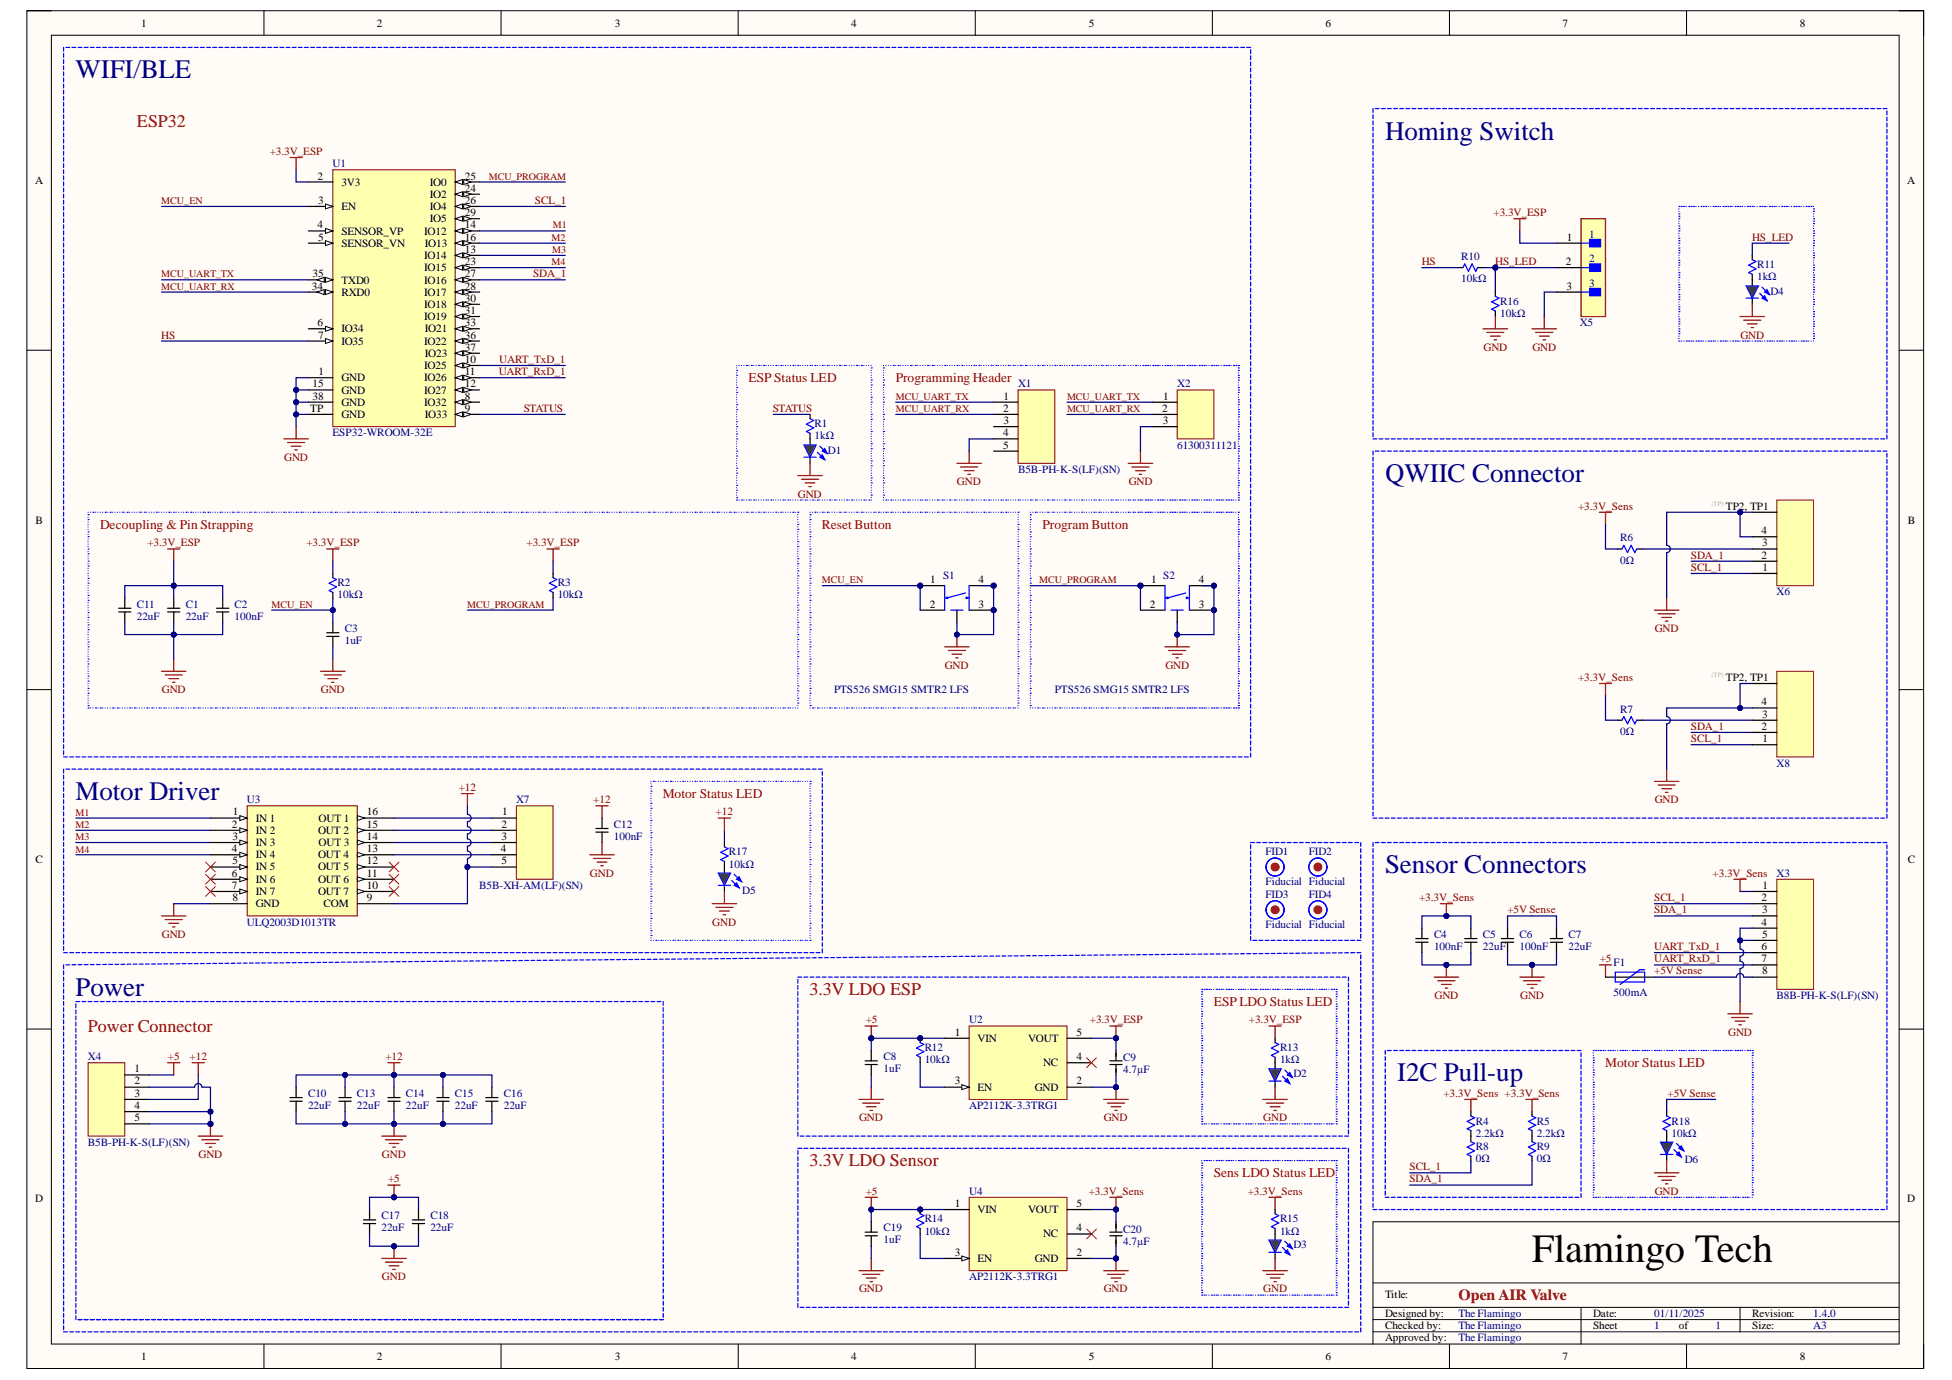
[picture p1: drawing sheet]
<svg xmlns="http://www.w3.org/2000/svg" width="297mm" height="210mm" viewBox="0 0 297 210" stroke-linecap="round" stroke-linejoin="round" font-family="sans-serif">
<defs><g id="words">
<text font-size="6.1" x="233.1" y="191.9">Flamingo Tech</text>
<g font-size="4.1" fill="#000080">
<text x="11.5" y="11.9">WIFI/BLE</text>
<text x="210.8" y="21.2">Homing Switch</text>
<text x="210.8" y="73.3">QWIIC Connector</text>
<text x="11.5" y="121.7">Motor Driver</text>
<text x="210.8" y="132.8">Sensor Connectors</text>
<text x="11.5" y="151.4">Power</text>
<text x="212.6" y="164.4">I2C Pull-up</text>
</g>
<g font-size="2.8" fill="#00f">
<text x="266.3" y="45.7">PID40C</text>
<text x="122.8" y="70">PID10C</text>
<text x="109.7" y="135.3">PID50C</text>
<text x="253.3" y="176.2">PID60C</text>
<text x="193.3" y="191">PID30C</text>
</g>
<g font-size="2.7" fill="#980000">
<text x="20.8" y="19.3">ESP32</text>
<text x="123.2" y="151.3">3.3V LDO ESP</text>
<text x="13.4" y="156.9">Power Connector</text>
<text x="123.2" y="177.4">3.3V LDO Sensor</text>
</g>
<text font-size="2.4" fill="#800000" x="221.9" y="197.8">Open AIR Valve</text>
<g font-size="2" fill="#980000">
<text x="113.9" y="58.1">ESP Status LED</text>
<text x="136.3" y="58.1">Programming Header</text>
<text x="15.2" y="80.4">Decoupling &amp; Pin Strapping</text>
<text x="125.1" y="80.4">Reset Button</text>
<text x="158.7" y="80.4">Program Button</text>
<text x="100.9" y="121.3">Motor Status LED</text>
<text x="184.7" y="153">ESP LDO Status LED</text>
<text x="244.3" y="162.3">Motor Status LED</text>
<text x="184.7" y="179.1">Sens LDO Status LED</text>
</g>
<g font-size="1.7">
<text x="21.5" y="4.1">1</text>
<text x="57.4" y="4.1">2</text>
<text x="93.6" y="4.1">3</text>
<text x="129.5" y="4.1">4</text>
<text x="165.7" y="4.1">5</text>
<text x="201.7" y="4.1">6</text>
<text x="237.8" y="4.1">7</text>
<text x="273.9" y="4.1">8</text>
<text x="5.3" y="28">A</text>
<text x="48.3" y="27.3">2</text>
<text x="52" y="28.2">3V3</text>
<text x="65.4" y="28.2">IO0</text>
<text x="70.7" y="27.3">25</text>
<text x="70.7" y="29.2">24</text>
<text x="290.2" y="28">A</text>
<text x="48.3" y="34.8">4</text>
<text x="48.4" y="31">3</text>
<text x="52" y="32">EN</text>
<text x="52" y="35.7">SENSOR_VP</text>
<text x="64.6" y="35.7">IO12</text>
<text x="65.4" y="30.1">IO2</text>
<text x="65.4" y="32">IO4</text>
<text x="65.4" y="33.8">IO5</text>
<text x="70.7" y="31">26</text>
<text x="70.7" y="32.9">29</text>
<text x="70.7" y="34.8">14</text>
<text x="48.4" y="36.6">5</text>
<text x="52" y="37.5">SENSOR_VN</text>
<text x="64.6" y="39.4">IO14</text>
<text x="64.6" y="41.3">IO15</text>
<text x="64.6" y="37.5">IO13</text>
<text x="70.7" y="36.6">16</text>
<text x="70.7" y="38.5">13</text>
<text x="70.7" y="40.3">23</text>
<text x="238.3" y="40.3">2</text>
<text x="238.4" y="36.6">1</text>
<text x="47.5" y="44.1">34</text>
<text x="47.6" y="42.2">35</text>
<text x="52" y="43.1">TXD0</text>
<text x="52" y="45">RXD0</text>
<text x="64.6" y="43.1">IO16</text>
<text x="64.6" y="45">IO17</text>
<text x="64.6" y="46.8">IO18</text>
<text x="70.7" y="42.2">27</text>
<text x="70.7" y="44.1">28</text>
<text x="70.7" y="45.9">30</text>
<text x="70.7" y="47.8">31</text>
<text x="238.4" y="44.1">3</text>
<text x="48.3" y="49.6">6</text>
<text x="48.4" y="51.5">7</text>
<text x="52" y="50.6">IO34</text>
<text x="52" y="52.4">IO35</text>
<text x="64.6" y="48.7">IO19</text>
<text x="64.6" y="52.4">IO22</text>
<text x="64.6" y="50.6">IO21</text>
<text x="70.7" y="49.6">33</text>
<text x="70.7" y="51.5">36</text>
<text x="70.7" y="53.4">37</text>
<text x="47.6" y="58.9">15</text>
<text x="48.5" y="57.1">1</text>
<text x="52" y="58">GND</text>
<text x="52" y="59.9">GND</text>
<text x="64.6" y="56.1">IO25</text>
<text x="64.6" y="58">IO26</text>
<text x="64.6" y="59.9">IO27</text>
<text x="64.6" y="54.3">IO23</text>
<text x="70.7" y="55.2">10</text>
<text x="70.7" y="57.1">11</text>
<text x="70.7" y="58.9">12</text>
<text x="47.2" y="62.7">TP</text>
<text x="47.6" y="60.8">38</text>
<text x="52" y="61.7">GND</text>
<text x="52" y="63.6">GND</text>
<text x="64.6" y="61.7">IO32</text>
<text x="64.6" y="63.6">IO33</text>
<text x="70.7" y="60.8">8</text>
<text x="70.7" y="62.7">9</text>
<text x="152.6" y="62.7">2</text>
<text x="152.7" y="60.8">1</text>
<text x="152.7" y="64.5">3</text>
<text x="176.8" y="62.7">2</text>
<text x="176.9" y="64.5">3</text>
<text x="177" y="60.8">1</text>
<text x="152.6" y="66.4">4</text>
<text x="152.6" y="68.2">5</text>
<text x="262.6" y="77.5">TP2, TP1</text>
<text x="5.4" y="79.6">B</text>
<text x="268.1" y="81.3">4</text>
<text x="268.1" y="83.1">3</text>
<text x="290.3" y="79.6">B</text>
<text x="141.6" y="88.7">1</text>
<text x="148.9" y="88.7">4</text>
<text x="175.1" y="88.7">1</text>
<text x="182.4" y="88.7">4</text>
<text x="268.1" y="85">2</text>
<text x="268.2" y="86.8">1</text>
<text x="141.5" y="92.4">2</text>
<text x="148.9" y="92.4">3</text>
<text x="175" y="92.4">2</text>
<text x="182.4" y="92.4">3</text>
<text x="262.6" y="103.6">TP2, TP1</text>
<text x="268.1" y="107.3">4</text>
<text x="268.1" y="111">2</text>
<text x="268.1" y="109.2">3</text>
<text x="268.2" y="112.9">1</text>
<text x="35.3" y="125.9">2</text>
<text x="35.5" y="124">1</text>
<text x="38.9" y="125">IN 1</text>
<text x="48.5" y="125">OUT 1</text>
<text x="55.8" y="125.9">15</text>
<text x="55.8" y="124">16</text>
<text x="76.3" y="125.9">2</text>
<text x="76.4" y="124">1</text>
<text x="5.4" y="131.2">C</text>
<text x="35.3" y="129.6">4</text>
<text x="35.4" y="127.8">3</text>
<text x="35.4" y="131.5">5</text>
<text x="38.9" y="126.8">IN 2</text>
<text x="38.9" y="128.7">IN 3</text>
<text x="38.9" y="130.5">IN 4</text>
<text x="48.4" y="130.5">OUT 4</text>
<text x="48.4" y="126.8">OUT 2</text>
<text x="48.5" y="128.7">OUT 3</text>
<text x="55.8" y="131.5">12</text>
<text x="55.8" y="129.6">13</text>
<text x="55.8" y="127.8">14</text>
<text x="76.2" y="129.6">4</text>
<text x="76.3" y="127.8">3</text>
<text x="76.3" y="131.5">5</text>
<text x="290.3" y="131.2">C</text>
<text x="35.3" y="133.3">6</text>
<text x="35.3" y="135.2">7</text>
<text x="35.4" y="137.1">8</text>
<text x="38.9" y="132.4">IN 5</text>
<text x="38.9" y="134.3">IN 6</text>
<text x="38.9" y="136.1">IN 7</text>
<text x="38.9" y="138">GND</text>
<text x="48.4" y="136.1">OUT 7</text>
<text x="48.4" y="134.3">OUT 6</text>
<text x="48.4" y="132.4">OUT 5</text>
<text x="49.2" y="138">COM</text>
<text x="55.8" y="137.1">9</text>
<text x="55.8" y="135.2">10</text>
<text x="55.8" y="133.3">11</text>
<text x="268.1" y="137.1">2</text>
<text x="268.2" y="135.2">1</text>
<text x="268.1" y="140.8">4</text>
<text x="268.1" y="138.9">3</text>
<text x="268.1" y="142.6">5</text>
<text x="268.1" y="144.5">6</text>
<text x="268.1" y="146.4">7</text>
<text x="268.1" y="148.2">8</text>
<text x="145.3" y="157.5">1</text>
<text x="148.8" y="158.4">VIN</text>
<text x="156.5" y="158.4">VOUT</text>
<text x="163.8" y="161.2">4</text>
<text x="163.8" y="157.5">5</text>
<text x="20.5" y="163.1">1</text>
<text x="20.5" y="165">2</text>
<text x="20.5" y="166.8">3</text>
<text x="145.3" y="165">3</text>
<text x="148.8" y="165.9">EN</text>
<text x="157.5" y="165.9">GND</text>
<text x="158.7" y="162.2">NC</text>
<text x="163.8" y="165">2</text>
<text x="20.5" y="168.7">4</text>
<text x="20.5" y="170.5">5</text>
<text x="5.3" y="182.9">D</text>
<text x="145.3" y="183.6">1</text>
<text x="148.8" y="184.5">VIN</text>
<text x="156.5" y="184.5">VOUT</text>
<text x="163.8" y="183.6">5</text>
<text x="290.2" y="182.9">D</text>
<text x="145.3" y="191">3</text>
<text x="148.8" y="191.9">EN</text>
<text x="157.5" y="191.9">GND</text>
<text x="158.7" y="188.2">NC</text>
<text x="163.8" y="187.3">4</text>
<text x="163.8" y="191">2</text>
<text x="210.8" y="197.5">Title:</text>
<text x="210.8" y="200.3">Designed by:</text>
<text x="210.8" y="202.2">Checked by:</text>
<text x="242.4" y="200.3">Date:</text>
<text x="242.4" y="202.2">Sheet</text>
<text x="255.4" y="202.2">of</text>
<text x="266.6" y="202.2">Size:</text>
<text x="266.6" y="200.3">Revision:</text>
<text x="21.5" y="206.8">1</text>
<text x="57.4" y="206.8">2</text>
<text x="93.6" y="206.8">3</text>
<text x="129.5" y="206.8">4</text>
<text x="165.7" y="206.8">5</text>
<text x="201.7" y="206.8">6</text>
<text x="210.8" y="204">Approved by:</text>
<text x="237.8" y="206.8">7</text>
<text x="273.9" y="206.8">8</text>
</g>
<g font-size="1.7" fill="#800000">
<text x="41" y="23.6">+3.3V_ESP</text>
<text x="81.4" y="31">SCL_1</text>
<text x="227.3" y="32.9">+3.3V_ESP</text>
<text x="216.4" y="40.3">HS</text>
<text x="227.5" y="40.3">HS_LED</text>
<text x="266.6" y="36.6">HS_LED</text>
<text x="81.1" y="42.2">SDA_1</text>
<text x="24.5" y="51.5">HS</text>
<text x="225.7" y="53.4">GND</text>
<text x="233.2" y="53.4">GND</text>
<text x="264.8" y="51.5">GND</text>
<text x="75.9" y="57.1">UART_RxD_1</text>
<text x="76" y="55.2">UART_TxD_1</text>
<text x="79.7" y="62.7">STATUS</text>
<text x="117.6" y="62.7">STATUS</text>
<text x="43.2" y="70.1">GND</text>
<text x="121.4" y="75.7">GND</text>
<text x="145.6" y="73.8">GND</text>
<text x="171.8" y="73.8">GND</text>
<text x="240.1" y="77.5">+3.3V_Sens</text>
<text x="22.4" y="83.1">+3.3V_ESP</text>
<text x="46.6" y="83.1">+3.3V_ESP</text>
<text x="80.1" y="83.1">+3.3V_ESP</text>
<text x="257.3" y="86.8">SCL_1</text>
<text x="257.3" y="85">SDA_1</text>
<text x="143.8" y="101.7">GND</text>
<text x="177.3" y="101.7">GND</text>
<text x="251.8" y="96.1">GND</text>
<text x="24.6" y="105.4">GND</text>
<text x="48.8" y="105.4">GND</text>
<text x="240.1" y="103.6">+3.3V_Sens</text>
<text x="257.3" y="112.9">SCL_1</text>
<text x="257.3" y="111">SDA_1</text>
<text x="69.8" y="120.3">+12</text>
<text x="90.3" y="122.2">+12</text>
<text x="108.9" y="124">+12</text>
<text x="251.8" y="122.2">GND</text>
<text x="89.8" y="133.3">GND</text>
<text x="215.9" y="137.1">+3.3V_Sens</text>
<text x="251.7" y="137.1">SCL_1</text>
<text x="260.6" y="133.3">+3.3V_Sens</text>
<text x="24.6" y="142.6">GND</text>
<text x="108.4" y="140.8">GND</text>
<text x="229.4" y="138.9">+5V Sense</text>
<text x="251.7" y="138.9">SDA_1</text>
<text x="243.4" y="146.4">+5</text>
<text x="251.7" y="146.4">UART_RxD_1</text>
<text x="251.7" y="144.5">UART_TxD_1</text>
<text x="251.7" y="148.2">+5V Sense</text>
<text x="131.7" y="155.7">+5</text>
<text x="165.8" y="155.7">+3.3V_ESP</text>
<text x="190" y="155.7">+3.3V_ESP</text>
<text x="218.3" y="151.9">GND</text>
<text x="231.3" y="151.9">GND</text>
<text x="25.6" y="161.2">+5</text>
<text x="28.9" y="161.2">+12</text>
<text x="58.6" y="161.2">+12</text>
<text x="263" y="157.5">GND</text>
<text x="219.7" y="166.8">+3.3V_Sens +3.3V_Sens</text>
<text x="253.8" y="166.8">+5V Sense</text>
<text x="130.7" y="170.5">GND</text>
<text x="168" y="170.5">GND</text>
<text x="192.2" y="170.5">GND</text>
<text x="30.2" y="176.1">GND</text>
<text x="58.1" y="176.1">GND</text>
<text x="59.1" y="179.8">+5</text>
<text x="214.5" y="178">SCL_1</text>
<text x="214.5" y="179.8">SDA_1</text>
<text x="131.7" y="181.7">+5</text>
<text x="165.7" y="181.7">+3.3V_Sens</text>
<text x="189.9" y="181.7">+3.3V_Sens</text>
<text x="251.8" y="181.7">GND</text>
<text x="58.1" y="194.7">GND</text>
<text x="130.7" y="196.6">GND</text>
<text x="168" y="196.6">GND</text>
<text x="192.2" y="196.6">GND</text>
</g>
<g font-size="1.7" fill="#000080">
<text x="50.6" y="25.5">U1</text>
<text x="222.4" y="39.6">R10</text>
<text x="241.8" y="36.2">1</text>
<text x="241.8" y="39.9">2</text>
<text x="267.4" y="40.8">R11</text>
<text x="222.4" y="43">10kΩ</text>
<text x="228.3" y="46.3">R16</text>
<text x="241.8" y="43.6">3</text>
<text x="267.4" y="42.6">1kΩ</text>
<text x="269.4" y="44.8">D4</text>
<text x="228.3" y="48.2">10kΩ</text>
<text x="240.4" y="49.6">X5</text>
<text x="154.9" y="58.9">X1</text>
<text x="179.1" y="58.9">X2</text>
<text x="124" y="64.9">R1</text>
<text x="50.6" y="66.4">ESP32-WROOM-32E</text>
<text x="124" y="66.8">1kΩ</text>
<text x="126" y="69">D1</text>
<text x="154.9" y="72">B5B-PH-K-S(LF)(SN)</text>
<text x="179.1" y="68.2">61300311121</text>
<text x="246.6" y="82.4">R6</text>
<text x="51.4" y="89.1">R2</text>
<text x="84.9" y="89.1">R3</text>
<text x="143.5" y="88.1">S1</text>
<text x="177" y="88.1">S2</text>
<text x="246.6" y="85.7">0Ω</text>
<text x="20.8" y="94.3">22uF</text>
<text x="20.8" y="92.4">C11</text>
<text x="28.3" y="94.3">22uF</text>
<text x="28.3" y="92.4">C1</text>
<text x="35.7" y="94.3">100nF</text>
<text x="35.7" y="92.4">C2</text>
<text x="51.4" y="91">10kΩ</text>
<text x="84.9" y="91">10kΩ</text>
<text x="270.3" y="90.6">X6</text>
<text x="52.5" y="98">1uF</text>
<text x="52.5" y="96.1">C3</text>
<text x="126.9" y="105.4">PTS526 SMG15 SMTR2 LFS</text>
<text x="160.5" y="105.4">PTS526 SMG15 SMTR2 LFS</text>
<text x="246.6" y="111.8">0Ω</text>
<text x="246.6" y="108.4">R7</text>
<text x="270.3" y="116.6">X8</text>
<text x="37.6" y="122.2">U3</text>
<text x="78.5" y="122.2">X7</text>
<text x="93.4" y="125.9">C12</text>
<text x="93.4" y="127.8">100nF</text>
<text x="110.9" y="132">10kΩ</text>
<text x="110.9" y="130.1">R17</text>
<text x="192.6" y="130.1">FID1</text>
<text x="199.2" y="130.1">FID2</text>
<text x="72.9" y="135.2">B5B-XH-AM(LF)(SN)</text>
<text x="113" y="136">D5</text>
<text x="192.6" y="134.7">Fiducial Fiducial</text>
<text x="192.6" y="136.6">FID3</text>
<text x="199.2" y="136.6">FID4</text>
<text x="270.3" y="133.3">X3</text>
<text x="37.6" y="140.8">ULQ2003D1013TR</text>
<text x="192.6" y="141.2">Fiducial Fiducial</text>
<text x="218.2" y="142.6">C4</text>
<text x="225.7" y="142.6">C5</text>
<text x="231.2" y="142.6">C6</text>
<text x="238.7" y="142.6">C7</text>
<text x="218.2" y="144.5">100nF</text>
<text x="225.7" y="144.5">22uF</text>
<text x="231.2" y="144.5">100nF</text>
<text x="238.7" y="144.5">22uF</text>
<text x="245.5" y="146.9">F1</text>
<text x="147.5" y="155.7">U2</text>
<text x="245.5" y="151.4">500mA</text>
<text x="270.3" y="151.9">B8B-PH-K-S(LF)(SN)</text>
<text x="13.4" y="161.2">X4</text>
<text x="134.5" y="161.2">C8</text>
<text x="140.7" y="161.7">10kΩ</text>
<text x="140.7" y="159.9">R12</text>
<text x="170.9" y="161.4">C9</text>
<text x="194.8" y="161.7">1kΩ</text>
<text x="194.8" y="159.9">R13</text>
<text x="46.9" y="166.8">C10</text>
<text x="54.3" y="166.8">C13</text>
<text x="61.8" y="166.8">C14</text>
<text x="69.2" y="166.8">C15</text>
<text x="76.7" y="166.8">C16</text>
<text x="134.5" y="163.1">1uF</text>
<text x="170.9" y="163.3">4.7µF</text>
<text x="196.8" y="163.9">D2</text>
<text x="46.9" y="168.7">22uF</text>
<text x="54.3" y="168.7">22uF</text>
<text x="61.8" y="168.7">22uF</text>
<text x="69.2" y="168.7">22uF</text>
<text x="76.7" y="168.7">22uF</text>
<text x="147.5" y="168.7">AP2112K-3.3TRG1</text>
<text x="224.6" y="172.9">2.2kΩ</text>
<text x="224.6" y="171">R4</text>
<text x="233.9" y="172.9">2.2kΩ</text>
<text x="233.9" y="171">R5</text>
<text x="254.3" y="172.9">10kΩ</text>
<text x="254.3" y="171">R18</text>
<text x="13.4" y="174.3">B5B-PH-K-S(LF)(SN)</text>
<text x="224.6" y="176.8">0Ω</text>
<text x="224.6" y="174.9">R8</text>
<text x="233.9" y="176.8">0Ω</text>
<text x="233.9" y="174.9">R9</text>
<text x="256.4" y="176.9">D6</text>
<text x="58" y="185.4">C17</text>
<text x="65.5" y="185.4">C18</text>
<text x="140.7" y="185.9">R14</text>
<text x="147.5" y="181.7">U4</text>
<text x="194.8" y="185.9">R15</text>
<text x="58" y="187.3">22uF</text>
<text x="65.5" y="187.3">22uF</text>
<text x="134.5" y="189.1">1uF</text>
<text x="134.5" y="187.3">C19</text>
<text x="140.7" y="187.8">10kΩ</text>
<text x="170.9" y="189.4">4.7µF</text>
<text x="170.9" y="187.5">C20</text>
<text x="194.8" y="187.8">1kΩ</text>
<text x="196.8" y="189.9">D3</text>
<text x="147.5" y="194.7">AP2112K-3.3TRG1</text>
<text x="221.9" y="200.3">The Flamingo</text>
<text x="221.9" y="202.2">The Flamingo</text>
<text x="251.7" y="202.2">1</text>
<text x="251.7" y="200.3">01/11/2025</text>
<text x="261" y="202.2">1</text>
<text x="275.9" y="200.3">1.4.0</text>
<text x="275.9" y="202.2">A3</text>
<text x="278.1" y="200.3">.</text>
<text x="221.9" y="204">The Flamingo</text>
</g>
<g font-size="1.5" fill="#800000">
<text x="74.4" y="27.3">MCU_PROGRAM</text>
<text x="24.5" y="31">MCU_EN</text>
<text x="84.1" y="34.8">M1</text>
<text x="83.9" y="36.6">M2</text>
<text x="83.9" y="40.3">M4</text>
<text x="84" y="38.5">M3</text>
<text x="24.5" y="42.2">MCU_UART_TX</text>
<text x="24.5" y="44.1">MCU_UART_RX</text>
<text x="136.3" y="60.8">MCU_UART_TX</text>
<text x="136.3" y="62.7">MCU_UART_RX</text>
<text x="162.4" y="60.8">MCU_UART_TX</text>
<text x="162.4" y="62.7">MCU_UART_RX</text>
<text x="125.1" y="88.7">MCU_EN</text>
<text x="158.1" y="88.7">MCU_PROGRAM</text>
<text x="41.3" y="92.4">MCU_EN</text>
<text x="71.1" y="92.4">MCU_PROGRAM</text>
<text x="11.5" y="124.1">M1</text>
<text x="11.5" y="126">M2</text>
<text x="11.5" y="127.8">M3</text>
<text x="11.5" y="129.7">M4</text>
</g>
<g font-size="1.4" fill="#000080">
<text x="139.3" y="158.7">PIR1202</text>
<text x="139.3" y="184.8">PIR1402</text>
</g>
<g font-size="1" fill="#b2b0ad">
<text x="260.4" y="76.9">(TP)</text>
<text x="260.4" y="103">(TP)</text>
</g>
</g></defs>
<path d="M4.1 1.6h288.6v206.6h-288.6z" fill-rule="evenodd" fill="#fffcf8"/>
<path d="M4.1 1.6h288.6v206.6h-288.6z" fill="none" stroke="#000" stroke-width=".15"/>
<path d="M7.8 5.4h281.2v199h-281.2z" fill-rule="evenodd" fill="#fffcf8"/>
<g fill="none" stroke="#000" stroke-width=".15">
<path d="M4.1 1.6h3.7M7.8 5.4h281.2v199h-281.2zM40.2 1.6v3.8M76.2 1.6v3.8M112.3 1.6v3.8M148.4 1.6v3.8M184.5 1.6v3.8M220.6 1.6v3.8M256.6 1.6v3.8M289 1.6h3.7v3.8M4.1 53.3h3.7M289 53.3h3.7"/>
<path d="M4.1 104.9h3.7M289 104.9h3.7M4.1 156.5h3.7M289 156.5h3.7M208.9 195.1h80.1M208.9 198.9h80.1M240.6 198.9v5.5M264.8 198.9v3.7M289 185.8h-80.1v18.6M40.2 204.4v3.8M76.2 204.4v3.8M112.3 204.4v3.8"/>
<path d="M148.4 204.4v3.8M184.5 204.4v3.8M208.9 200.7h80.1M208.9 202.6h80.1M220.6 204.4v3.8M256.6 204.4v3.8M292.7 204.4v3.8"/>
</g>
<path d="M50.6 25.8h18.7v39.1h-18.7z" fill-rule="evenodd" fill="#ffffb0"/>
<path d="M50.6 25.8h18.7v39.1h-18.7z" fill="none" stroke="#800000" stroke-width=".15"/>
<path d="M46.9 31.4h3.7" fill="none" stroke="#000" stroke-width=".18"/>
<path d="M49.5 31l1.1 .4-1.1 .4z" fill="#f8fcff"/>
<path d="M49.5 31l1.1 .4-1.1 .4z" fill="none" stroke="#000" stroke-width=".15"/>
<path d="M46.9 35.1h3.7" fill="none" stroke="#000" stroke-width=".18"/>
<path d="M49.5 34.7l1.1 .4-1.1 .4z" fill="#f8fcff"/>
<path d="M49.5 34.7l1.1 .4-1.1 .4z" fill="none" stroke="#000" stroke-width=".15"/>
<path d="M46.9 37h3.7" fill="none" stroke="#000" stroke-width=".18"/>
<path d="M49.5 36.6l1.1 .4-1.1 .4z" fill="#f8fcff"/>
<path d="M49.5 36.6l1.1 .4-1.1 .4z" fill="none" stroke="#000" stroke-width=".15"/>
<path d="M46.9 42.6h3.7" fill="none" stroke="#000" stroke-width=".18"/>
<path d="M49.5 42.2l1.1 .4-1.1 .3z" fill="#f8fcff"/>
<path d="M49.5 42.2l1.1 .4-1.1 .3z" fill="none" stroke="#000" stroke-width=".15"/>
<path d="M48.2 42.6l1.1-.4v.7z" fill="#f8fcff"/>
<path d="M48.2 42.6l1.1-.4v.7z" fill="none" stroke="#000" stroke-width=".15"/>
<path d="M46.9 44.4h3.7" fill="none" stroke="#000" stroke-width=".18"/>
<path d="M49.5 44.1l1.1 .3-1.1 .4z" fill="#f8fcff"/>
<path d="M49.5 44.1l1.1 .3-1.1 .4z" fill="none" stroke="#000" stroke-width=".15"/>
<path d="M48.2 44.4l1.1-.3v.7z" fill="#f8fcff"/>
<path d="M48.2 44.4l1.1-.3v.7z" fill="none" stroke="#000" stroke-width=".15"/>
<path d="M46.9 50h3.7" fill="none" stroke="#000" stroke-width=".18"/>
<path d="M49.5 49.6l1.1 .4-1.1 .4z" fill="#f8fcff"/>
<path d="M49.5 49.6l1.1 .4-1.1 .4z" fill="none" stroke="#000" stroke-width=".15"/>
<path d="M46.9 51.9h3.7" fill="none" stroke="#000" stroke-width=".18"/>
<path d="M49.5 51.5l1.1 .4-1.1 .3z" fill="#f8fcff"/>
<path d="M49.5 51.5l1.1 .4-1.1 .3z" fill="none" stroke="#000" stroke-width=".15"/>
<path d="M69.3 27.7h3.7" fill="none" stroke="#000" stroke-width=".18"/>
<path d="M69.3 27.7l1.1-.4v.8z" fill="#f8fcff"/>
<path d="M69.3 27.7l1.1-.4v.8z" fill="none" stroke="#000" stroke-width=".15"/>
<path d="M70.6 27.3l1.1 .4-1.1 .4z" fill="#f8fcff"/>
<path d="M70.6 27.3l1.1 .4-1.1 .4z" fill="none" stroke="#000" stroke-width=".15"/>
<path d="M69.3 29.5h3.7" fill="none" stroke="#000" stroke-width=".18"/>
<path d="M69.3 29.5l1.1-.3v.7z" fill="#f8fcff"/>
<path d="M69.3 29.5l1.1-.3v.7z" fill="none" stroke="#000" stroke-width=".15"/>
<path d="M70.6 29.2l1.1 .3-1.1 .4z" fill="#f8fcff"/>
<path d="M70.6 29.2l1.1 .3-1.1 .4z" fill="none" stroke="#000" stroke-width=".15"/>
<path d="M69.3 31.4h3.7" fill="none" stroke="#000" stroke-width=".18"/>
<path d="M69.3 31.4l1.1-.4v.8z" fill="#f8fcff"/>
<path d="M69.3 31.4l1.1-.4v.8z" fill="none" stroke="#000" stroke-width=".15"/>
<path d="M70.6 31l1.1 .4-1.1 .4z" fill="#f8fcff"/>
<path d="M70.6 31l1.1 .4-1.1 .4z" fill="none" stroke="#000" stroke-width=".15"/>
<path d="M69.3 33.3h3.7" fill="none" stroke="#000" stroke-width=".18"/>
<path d="M69.3 33.3l1.1-.4v.7z" fill="#f8fcff"/>
<path d="M69.3 33.3l1.1-.4v.7z" fill="none" stroke="#000" stroke-width=".15"/>
<path d="M70.6 32.9l1.1 .4-1.1 .3z" fill="#f8fcff"/>
<path d="M70.6 32.9l1.1 .4-1.1 .3z" fill="none" stroke="#000" stroke-width=".15"/>
<path d="M69.3 35.1h3.7" fill="none" stroke="#000" stroke-width=".18"/>
<path d="M69.3 35.1l1.1-.4v.8z" fill="#f8fcff"/>
<path d="M69.3 35.1l1.1-.4v.8z" fill="none" stroke="#000" stroke-width=".15"/>
<path d="M70.6 34.7l1.1 .4-1.1 .4z" fill="#f8fcff"/>
<path d="M70.6 34.7l1.1 .4-1.1 .4z" fill="none" stroke="#000" stroke-width=".15"/>
<path d="M69.3 37h3.7" fill="none" stroke="#000" stroke-width=".18"/>
<path d="M69.3 37l1.1-.4v.8z" fill="#f8fcff"/>
<path d="M69.3 37l1.1-.4v.8z" fill="none" stroke="#000" stroke-width=".15"/>
<path d="M70.6 36.6l1.1 .4-1.1 .4z" fill="#f8fcff"/>
<path d="M70.6 36.6l1.1 .4-1.1 .4z" fill="none" stroke="#000" stroke-width=".15"/>
<path d="M69.3 38.8h3.7" fill="none" stroke="#000" stroke-width=".18"/>
<path d="M69.3 38.8l1.1-.3v.7z" fill="#f8fcff"/>
<path d="M69.3 38.8l1.1-.3v.7z" fill="none" stroke="#000" stroke-width=".15"/>
<path d="M70.6 38.5l1.1 .3-1.1 .4z" fill="#f8fcff"/>
<path d="M70.6 38.5l1.1 .3-1.1 .4z" fill="none" stroke="#000" stroke-width=".15"/>
<path d="M69.3 40.7h3.7" fill="none" stroke="#000" stroke-width=".18"/>
<path d="M69.3 40.7l1.1-.4v.8z" fill="#f8fcff"/>
<path d="M69.3 40.7l1.1-.4v.8z" fill="none" stroke="#000" stroke-width=".15"/>
<path d="M70.6 40.3l1.1 .4-1.1 .4z" fill="#f8fcff"/>
<path d="M70.6 40.3l1.1 .4-1.1 .4z" fill="none" stroke="#000" stroke-width=".15"/>
<path d="M69.3 42.6h3.7" fill="none" stroke="#000" stroke-width=".18"/>
<path d="M69.3 42.6l1.1-.4v.7z" fill="#f8fcff"/>
<path d="M69.3 42.6l1.1-.4v.7z" fill="none" stroke="#000" stroke-width=".15"/>
<path d="M70.6 42.2l1.1 .4-1.1 .3z" fill="#f8fcff"/>
<path d="M70.6 42.2l1.1 .4-1.1 .3z" fill="none" stroke="#000" stroke-width=".15"/>
<path d="M69.3 44.4h3.7" fill="none" stroke="#000" stroke-width=".18"/>
<path d="M69.3 44.4l1.1-.3v.7z" fill="#f8fcff"/>
<path d="M69.3 44.4l1.1-.3v.7z" fill="none" stroke="#000" stroke-width=".15"/>
<path d="M70.6 44.1l1.1 .3-1.1 .4z" fill="#f8fcff"/>
<path d="M70.6 44.1l1.1 .3-1.1 .4z" fill="none" stroke="#000" stroke-width=".15"/>
<path d="M69.3 46.3h3.7" fill="none" stroke="#000" stroke-width=".18"/>
<path d="M69.3 46.3l1.1-.4v.8z" fill="#f8fcff"/>
<path d="M69.3 46.3l1.1-.4v.8z" fill="none" stroke="#000" stroke-width=".15"/>
<path d="M70.6 45.9l1.1 .4-1.1 .4z" fill="#f8fcff"/>
<path d="M70.6 45.9l1.1 .4-1.1 .4z" fill="none" stroke="#000" stroke-width=".15"/>
<path d="M69.3 48.1h3.7" fill="none" stroke="#000" stroke-width=".18"/>
<path d="M69.3 48.1l1.1-.3v.7z" fill="#f8fcff"/>
<path d="M69.3 48.1l1.1-.3v.7z" fill="none" stroke="#000" stroke-width=".15"/>
<path d="M70.6 47.8l1.1 .3-1.1 .4z" fill="#f8fcff"/>
<path d="M70.6 47.8l1.1 .3-1.1 .4z" fill="none" stroke="#000" stroke-width=".15"/>
<path d="M69.3 50h3.7" fill="none" stroke="#000" stroke-width=".18"/>
<path d="M69.3 50l1.1-.4v.8z" fill="#f8fcff"/>
<path d="M69.3 50l1.1-.4v.8z" fill="none" stroke="#000" stroke-width=".15"/>
<path d="M70.6 49.6l1.1 .4-1.1 .4z" fill="#f8fcff"/>
<path d="M70.6 49.6l1.1 .4-1.1 .4z" fill="none" stroke="#000" stroke-width=".15"/>
<path d="M69.3 51.9h3.7" fill="none" stroke="#000" stroke-width=".18"/>
<path d="M69.3 51.9l1.1-.4v.7z" fill="#f8fcff"/>
<path d="M69.3 51.9l1.1-.4v.7z" fill="none" stroke="#000" stroke-width=".15"/>
<path d="M70.6 51.5l1.1 .4-1.1 .3z" fill="#f8fcff"/>
<path d="M70.6 51.5l1.1 .4-1.1 .3z" fill="none" stroke="#000" stroke-width=".15"/>
<path d="M69.3 53.7h3.7" fill="none" stroke="#000" stroke-width=".18"/>
<path d="M69.3 53.7l1.1-.3v.7z" fill="#f8fcff"/>
<path d="M69.3 53.7l1.1-.3v.7z" fill="none" stroke="#000" stroke-width=".15"/>
<path d="M70.6 53.4l1.1 .3-1.1 .4z" fill="#f8fcff"/>
<path d="M70.6 53.4l1.1 .3-1.1 .4z" fill="none" stroke="#000" stroke-width=".15"/>
<path d="M69.3 55.6h3.7" fill="none" stroke="#000" stroke-width=".18"/>
<path d="M69.3 55.6l1.1-.4v.8z" fill="#f8fcff"/>
<path d="M69.3 55.6l1.1-.4v.8z" fill="none" stroke="#000" stroke-width=".15"/>
<path d="M70.6 55.2l1.1 .4-1.1 .4z" fill="#f8fcff"/>
<path d="M70.6 55.2l1.1 .4-1.1 .4z" fill="none" stroke="#000" stroke-width=".15"/>
<path d="M69.3 57.5h3.7" fill="none" stroke="#000" stroke-width=".18"/>
<path d="M69.3 57.5l1.1-.4v.7z" fill="#f8fcff"/>
<path d="M69.3 57.5l1.1-.4v.7z" fill="none" stroke="#000" stroke-width=".15"/>
<path d="M70.6 57.1l1.1 .4-1.1 .3z" fill="#f8fcff"/>
<path d="M70.6 57.1l1.1 .4-1.1 .3z" fill="none" stroke="#000" stroke-width=".15"/>
<path d="M69.3 59.3h3.7" fill="none" stroke="#000" stroke-width=".18"/>
<path d="M69.3 59.3l1.1-.4v.8z" fill="#f8fcff"/>
<path d="M69.3 59.3l1.1-.4v.8z" fill="none" stroke="#000" stroke-width=".15"/>
<path d="M70.6 58.9l1.1 .4-1.1 .4z" fill="#f8fcff"/>
<path d="M70.6 58.9l1.1 .4-1.1 .4z" fill="none" stroke="#000" stroke-width=".15"/>
<path d="M69.3 61.2h3.7" fill="none" stroke="#000" stroke-width=".18"/>
<path d="M69.3 61.2l1.1-.4v.7z" fill="#f8fcff"/>
<path d="M69.3 61.2l1.1-.4v.7z" fill="none" stroke="#000" stroke-width=".15"/>
<path d="M70.6 60.8l1.1 .4-1.1 .3z" fill="#f8fcff"/>
<path d="M70.6 60.8l1.1 .4-1.1 .3z" fill="none" stroke="#000" stroke-width=".15"/>
<path d="M69.3 63h3.7" fill="none" stroke="#000" stroke-width=".18"/>
<path d="M69.3 63l1.1-.3v.7z" fill="#f8fcff"/>
<path d="M69.3 63l1.1-.3v.7z" fill="none" stroke="#000" stroke-width=".15"/>
<path d="M70.6 62.7l1.1 .3-1.1 .4z" fill="#f8fcff"/>
<path d="M70.6 62.7l1.1 .3-1.1 .4z" fill="none" stroke="#000" stroke-width=".15"/>
<g fill="none" stroke="#000" stroke-width=".18">
<path d="M46.9 27.7h3.7M46.9 57.5h3.7M46.9 59.3h3.7M46.9 61.2h3.7M46.9 63h3.7M25.5 93.1h1.9M25.5 92.5h1.9M26.4 90.9v1.6M26.4 93.1v1.6M33 93.1h1.8M33 92.5h1.8M33.9 90.9v1.6"/>
<path d="M33.9 93.1v1.6M49.7 96.8h1.9M49.7 96.2h1.9M50.6 87.2v.7M50.6 90.1v.8M50.6 94.7v1.5M50.6 96.8v1.6M84.2 87.2v.7M84.2 90.1v.8"/>
</g>
<g fill="none" stroke="#800000" stroke-width=".18">
<path d="M43.2 66.8h3.7M43.8 67.3h2.6M44.3 67.9h1.5M44.9 68.4h.3M45.1 64.9v1.9M143.8 98.4h3.7M144.3 98.9h2.6M144.9 99.5h1.5M145.6 96.5v1.9M24.6 102.1h3.7M25.1 102.7h2.6M25.7 103.2h1.5"/>
<path d="M26.3 103.8h.3M26.4 100.2v1.9M48.8 102.1h3.7M49.3 102.7h2.6M49.9 103.2h1.5M50.5 103.8h.3M50.6 100.2v1.9M145.4 100.1h.4"/>
</g>
<g fill="none" stroke="#00f" stroke-width=".18">
<path d="M134.4 58.6h.1M134.4 57.8h.1M134.4 56h.1M134.4 55.6h.1M134.4 56.3h.1M134.4 56.7h.1M134.4 57.1h.1M134.4 57.4v.1M134.4 58.2h.1M134.4 58.9h.1M134.4 59.3h.1M134.4 59.7h.1"/>
<path d="M134.8 55.6h.1M135.2 55.6h.1M135.6 55.6h.1M135.9 55.6h.1M136.3 55.6h.1M136.7 55.6h.1M137 55.6h.1M137.4 55.6h.1M137.8 55.6h.1M138.2 55.6h.1M138.5 55.6h.1M138.9 55.6h.1"/>
<path d="M139.3 55.6h.1M139.7 55.6h.1M140 55.6h.1M140.4 55.6h.1M140.8 55.6h.1M141.1 55.6h.1M141.5 55.6h.1M141.9 55.6h.1M142.3 55.6h.1M142.6 55.6h.1M143 55.6h.1M143.4 55.6h.1"/>
<path d="M143.8 55.6h.1M144.1 55.6h.1M144.5 55.6h.1M144.9 55.6h.1M145.2 55.6h.1M145.6 55.6h.1M146 55.6h.1M146.4 55.6h.1M146.7 55.6h.1M147.1 55.6h.1M147.5 55.6h.1M147.8 55.6h.1"/>
<path d="M148.2 55.6h.1M148.6 55.6h.1M149 55.6h.1M149.3 55.6h.1M149.7 55.6h.1M150.1 55.6h.1M150.5 55.6h.1M150.8 55.6h.1M151.2 55.6h.1M151.6 55.6h.1M151.9 55.6h.1M152.3 55.6h.1"/>
<path d="M152.7 55.6h.1M153.1 55.6h.1M153.4 55.6h.1M153.8 55.6h.1M154.2 55.6h.1M154.6 55.6h.1M154.9 55.6h.1M155.3 55.6h.1M155.7 55.6h.1M156 55.6h.1M156.4 55.6h.1M156.8 55.6h.1"/>
<path d="M157.2 55.6h.1M157.5 55.6h.1M157.9 55.6h.1M158.3 55.6h.1M158.7 55.6h.1M159 55.6h.1M159.4 55.6h.1M159.8 55.6h.1M160.1 55.6h.1M160.5 55.6h.1M160.9 55.6h.1M161.3 55.6h.1"/>
<path d="M161.6 55.6h.1M162 55.6h.1M162.4 55.6h.1M162.7 55.6h.1M163.1 55.6h.1M163.5 55.6h.1M163.9 55.6h.1M164.2 55.6h.1M164.6 55.6h.1M165 55.6h.1M165.4 55.6h.1M165.7 55.6h.1"/>
<path d="M166.1 55.6h.1M166.5 55.6h.1M166.8 55.6h.1M167.2 55.6h.1M167.6 55.6h.1M168 55.6h.1M168.3 55.6h.1M168.7 55.6h.1M169.1 55.6h.1M169.4 55.6h.1M169.8 55.6h.1M170.2 55.6h.1"/>
<path d="M170.6 55.6h.1M170.9 55.6h.1M171.3 55.6h.1M171.7 55.6h.1M172.1 55.6h.1M172.4 55.6h.1M172.8 55.6h.1M134.4 75.3h.1M134.4 73.5h.1M134.4 72.7h.1M134.4 70.8h.1M134.4 70.1h.1"/>
<path d="M134.4 68.2h.1M134.4 67.5h.1M134.4 65.6h.1M134.4 63.8h.1M134.4 63h.1M134.4 61.2h.1M134.4 60.4h.1M134.4 60v.1M134.4 60.8h.1M134.4 61.5h.1M134.4 61.9h.1M134.4 62.3h.1"/>
<path d="M134.4 62.7h.1M134.4 63.4h.1M134.4 64.1v.1M134.4 64.5h.1M134.4 64.9h.1M134.4 65.3h.1M134.4 66h.1M134.4 66.4h.1M134.4 66.7v.1M134.4 67.1h.1M134.4 67.9h.1M134.4 68.6h.1"/>
<path d="M134.4 69h.1M134.4 69.4h.1M134.4 69.7h.1M134.4 70.5h.1M134.4 71.2h.1M134.4 71.6h.1M134.4 72h.1M134.4 72.3h.1M134.4 73.1h.1M134.4 73.8h.1M134.4 74.2h.1M134.4 74.6h.1"/>
<path d="M134.4 74.9h.1M134.4 75.7h.1M134.4 76v.1M134.8 76.1h.1M135.2 76.1h.1M135.6 76.1h.1M135.9 76.1h.1M136.3 76.1h.1M136.7 76.1h.1M137 76.1h.1M137.4 76.1h.1M137.8 76.1h.1"/>
<path d="M138.2 76.1h.1M138.5 76.1h.1M138.9 76.1h.1M139.3 76.1h.1M139.6 76.1h.1M140 76.1h.1M140.4 76.1h.1M140.8 76.1h.1M141.1 76.1h.1M141.5 76.1h.1M141.9 76.1h.1M142.3 76.1h.1"/>
<path d="M142.6 76.1h.1M143 76.1h.1M143.4 76.1h.1M143.7 76.1h.1M144.1 76.1h.1M144.5 76.1h.1M144.9 76.1h.1M145.2 76.1h.1M145.6 76.1h.1M146 76.1h.1M146.4 76.1h.1M146.7 76.1h.1"/>
<path d="M147.1 76.1h.1M147.5 76.1h.1M147.8 76.1h.1M148.2 76.1h.1M148.6 76.1h.1M149 76.1h.1M149.3 76.1h.1M149.7 76.1h.1M150.1 76.1h.1M150.5 76.1h.1M150.8 76.1h.1M151.2 76.1h.1"/>
<path d="M151.6 76.1h.1M151.9 76.1h.1M152.3 76.1h.1M152.7 76.1h.1M153.1 76.1h.1M153.4 76.1h.1M153.8 76.1h.1M154.2 76.1h.1M154.5 76.1h.1M154.9 76.1h.1M155.3 76.1h.1M155.7 76.1h.1"/>
<path d="M156 76.1h.1M156.4 76.1h.1M156.8 76.1h.1M157.2 76.1h.1M157.5 76.1h.1M157.9 76.1h.1M158.3 76.1h.1M158.6 76.1h.1M159 76.1h.1M159.4 76.1h.1M159.8 76.1h.1M160.1 76.1h.1"/>
<path d="M160.5 76.1h.1M160.9 76.1h.1M161.3 76.1h.1M161.6 76.1h.1M162 76.1h.1M162.4 76.1h.1M162.7 76.1h.1M163.1 76.1h.1M163.5 76.1h.1M163.9 76.1h.1M164.2 76.1h.1M164.6 76.1h.1"/>
<path d="M165 76.1h.1M165.3 76.1h.1M165.7 76.1h.1M166.1 76.1h.1M166.5 76.1h.1M166.8 76.1h.1M167.2 76.1h.1M167.6 76.1h.1M168 76.1h.1M168.3 76.1h.1M168.7 76.1h.1M169.1 76.1h.1"/>
<path d="M169.4 76.1h.1M169.8 76.1h.1M170.2 76.1h.1M170.6 76.1h.1M170.9 76.1h.1M171.3 76.1h.1M171.7 76.1h.1M172.1 76.1h.1M172.4 76.1h.1M172.8 76.1h.1M50.6 87.9l.6 .3-1.1 .5 1.1 .6-1.1 .5 .5 .3M84.2 87.9l.5 .3-1.1 .5 1.1 .6-1.1 .5 .6 .3"/>
</g>
<g fill="none" stroke="#00f" stroke-width=".19">
<path d="M173.2 55.6h.1M173.5 55.6h.1M173.9 55.6h.1M174.3 55.6h.1M174.7 55.6h.1M175 55.6h.1M175.4 55.6h.1M175.8 55.6h.1M176.2 55.6h.1M176.5 55.6h.1M176.9 55.6h.1M177.3 55.6h.1"/>
<path d="M177.6 55.6h.1M178 55.6h.1M178.4 55.6h.1M178.8 55.6h.1M179.1 55.6h.1M179.5 55.6h.1M179.9 55.6h.1M180.2 55.6h.1M180.6 55.6h.1M181 55.6h.1M181.4 55.6h.1M181.7 55.6h.1"/>
<path d="M182.1 55.6h.1M182.5 55.6h.1M182.9 55.6h.1M183.2 55.6h.1M183.6 55.6h.1M184 55.6h.1M184.4 55.6h.1M184.7 55.6h.1M185.1 55.6h.1M185.5 55.6h.1M185.8 55.6h.1M186.2 55.6h.1"/>
<path d="M186.6 55.6h.1M187 55.6h.1M187.3 55.6h.1M187.7 55.6h.1M188.1 55.6h.1M188.4 55.6h.1M188.4 56h.1M188.4 56.3h.1M188.4 57.1h.1M188.4 57.5h.1M188.4 57.8h.1M188.4 58.9h.1"/>
<path d="M188.4 59.3h.1M188.4 59.7h.1M188.4 56.7h.1M188.4 58.2h.1M188.4 58.6h.1M173.2 76.1h.1M173.5 76.1h.1M173.9 76.1h.1M174.3 76.1h.1M174.7 76.1h.1M175 76.1h.1M175.4 76.1h.1"/>
<path d="M175.8 76.1h.1M176.2 76.1h.1M176.5 76.1h.1M176.9 76.1h.1M177.3 76.1h.1M177.6 76.1h.1M178 76.1h.1M178.4 76.1h.1M178.8 76.1h.1M179.1 76.1h.1M179.5 76.1h.1M179.9 76.1h.1"/>
<path d="M180.2 76.1h.1M180.6 76.1h.1M181 76.1h.1M181.4 76.1h.1M181.7 76.1h.1M182.1 76.1h.1M182.5 76.1h.1M182.8 76.1h.1M183.2 76.1h.1M183.6 76.1h.1M184 76.1h.1M184.3 76.1h.1"/>
<path d="M184.7 76.1h.1M185.1 76.1h.1M185.5 76.1h.1M185.8 76.1h.1M186.2 76.1h.1M186.6 76.1h.1M187 76.1h.1M187.3 76.1h.1M187.7 76.1h.1M188.1 76.1h.1M188.4 60.8h.1M188.4 61.2h.1"/>
<path d="M188.4 61.5h.1M188.4 62.3h.1M188.4 62.7h.1M188.4 63h.1M188.4 63.4h.1M188.4 64.2h.1M188.4 64.5h.1M188.4 64.9h.1M188.4 66h.1M188.4 66.4h.1M188.4 66.8h.1M188.4 67.9h.1"/>
<path d="M188.4 68.2h.1M188.4 68.6h.1M188.4 69.4h.1M188.4 69.7h.1M188.4 70.1h.1M188.4 71.2h.1M188.4 71.6h.1M188.4 72h.1M188.4 73.1h.1M188.4 73.5h.1M188.4 73.8h.1M188.4 74.9h.1"/>
<path d="M188.4 75.3h.1M188.4 75.7h.1M188.4 76.1h.1M188.4 60.1h.1M188.4 60.4h.1M188.4 61.9h.1M188.4 63.8h.1M188.4 65.3h.1M188.4 65.6h.1M188.4 67.1h.1M188.4 67.5h.1M188.4 69h.1"/>
<path d="M188.4 70.5h.1M188.4 70.8v.1M188.4 72.3h.1M188.4 72.7h.1M188.4 74.2h.1M188.4 74.6h.1"/>
</g>
<circle cx="145.6" cy="96.5" r=".37" fill="#000080"/>
<circle cx="145.6" cy="96.5" r=".37" fill="none" stroke="#000080" stroke-width=".15"/>
<g fill="none" stroke="#00f" stroke-width=".18">
<path d="M123.3 78.3h.1M123.3 79h.1M123.3 77.9h.1M123.3 78.7h.1M123.3 79.4h.1M123.3 79.8h.1M123.6 77.9h.1M124 77.9h.1M124.4 77.9h.1M124.8 77.9h.1M125.1 77.9h.1M125.5 77.9h.1"/>
<path d="M125.9 77.9h.1M126.2 77.9h.1M126.6 77.9h.1M127 77.9h.1M127.4 77.9h.1M127.7 77.9h.1M128.1 77.9h.1M128.5 77.9h.1M128.9 77.9h.1M129.2 77.9h.1M129.6 77.9h.1M130 77.9h.1"/>
<path d="M130.3 77.9h.1M130.7 77.9h.1M131.1 77.9h.1M131.5 77.9h.1M131.8 77.9h.1M132.2 77.9h.1M132.6 77.9h.1M132.9 77.9h.1M133.3 77.9h.1M133.7 77.9h.1M134.1 77.9h.1M134.4 77.9h.1"/>
<path d="M134.8 77.9h.1M135.2 77.9h.1M135.6 77.9h.1M135.9 77.9h.1M136.3 77.9h.1M136.7 77.9h.1M137 77.9h.1M137.4 77.9h.1M137.8 77.9h.1M138.2 77.9h.1M138.5 77.9h.1M138.9 77.9h.1"/>
<path d="M139.3 77.9h.1M139.6 77.9h.1M140 77.9h.1M140.4 77.9h.1M140.8 77.9h.1M141.1 77.9h.1M141.5 77.9h.1M141.9 77.9h.1M142.3 77.9h.1M142.6 77.9h.1M143 77.9h.1M143.4 77.9h.1"/>
<path d="M143.7 77.9h.1M144.1 77.9h.1M144.5 77.9h.1M144.9 77.9h.1M145.2 77.9h.1M145.6 77.9h.1M146 77.9h.1M146.4 77.9h.1M146.7 77.9h.1M147.1 77.9h.1M147.5 77.9h.1M147.8 77.9h.1"/>
<path d="M148.2 77.9h.1M148.6 77.9h.1M149 77.9h.1M149.3 77.9h.1M149.7 77.9h.1M150.1 77.9h.1M150.5 77.9h.1M150.8 77.9h.1M151.2 77.9h.1M151.6 77.9h.1M151.9 77.9h.1M152.3 77.9h.1"/>
<path d="M152.7 77.9h.1M153.1 77.9h.1M153.4 77.9h.1M153.8 77.9h.1M154.2 77.9h.1M154.5 77.9h.1M154.9 79.8h.1M154.9 77.9h.1M154.9 78.3h.1M154.9 78.7h.1M154.9 79h.1M154.9 79.4h.1"/>
<path d="M123.3 80.9h.1M123.3 81.6h.1M123.3 83.5h.1M123.3 84.2h.1M123.3 85.4h.1M123.3 86.1h.1M123.3 88h.1M123.3 88.7h.1M123.3 90.6h.1M123.3 91.3h.1M123.3 93.2h.1M123.3 93.9h.1"/>
<path d="M123.3 95h.1M123.3 95.8h.1M123.3 97.6h.1M123.3 98.4h.1M123.3 80.2h.1M123.3 80.5h.1M123.3 81.3h.1M123.3 82h.1M123.3 82.4h.1M123.3 82.8h.1M123.3 83.1h.1M123.3 83.9h.1"/>
<path d="M123.3 84.6h.1M123.3 85h.1M123.3 85.7h.1M123.3 86.5h.1M123.3 86.8v.1M123.3 87.2h.1M123.3 87.6h.1M123.3 88.3h.1M123.3 89.1h.1M123.3 89.5h.1M123.3 89.8h.1M123.3 90.2h.1"/>
<path d="M123.3 90.9h.1M123.3 91.7h.1M123.3 92.1h.1M123.3 92.4h.1M123.3 92.8h.1M123.3 93.5v.1M123.3 94.3h.1M123.3 94.7h.1M123.3 95.4h.1M123.3 96.2h.1M123.3 96.5h.1M123.3 96.9h.1"/>
<path d="M123.3 97.3h.1M123.3 98h.1M123.3 98.8h.1M123.3 99.1h.1M123.3 99.5h.1M123.3 99.9h.1M154.9 99.9h.1M154.9 99.1h.1M154.9 97.3h.1M154.9 96.5h.1M154.9 95.4h.1M154.9 94.7h.1"/>
<path d="M154.9 92.8h.1M154.9 92.1h.1M154.9 90.2h.1M154.9 89.5h.1M154.9 87.6h.1M154.9 86.8h.1M154.9 85.7h.1M154.9 85h.1M154.9 83.1h.1M154.9 82.4h.1M154.9 80.5h.1M154.9 80.1v.1"/>
<path d="M154.9 80.9h.1M154.9 81.3h.1M154.9 81.6h.1M154.9 82h.1M154.9 82.7v.1M154.9 83.5h.1M154.9 83.9h.1M154.9 84.2h.1M154.9 84.6h.1M154.9 85.4h.1M154.9 86.1h.1M154.9 86.5h.1"/>
<path d="M154.9 87.2h.1M154.9 88h.1M154.9 88.3h.1M154.9 88.7h.1M154.9 89.1h.1M154.9 89.8h.1M154.9 90.6h.1M154.9 90.9h.1M154.9 91.3h.1M154.9 91.7h.1M154.9 92.4h.1M154.9 93.2h.1"/>
<path d="M154.9 93.5h.1M154.9 93.9h.1M154.9 94.3h.1M154.9 95h.1M154.9 95.8h.1M154.9 96.1v.1M154.9 96.9h.1M154.9 97.6h.1M154.9 98h.1M154.9 98.4h.1M154.9 98.7v.1M154.9 99.5h.1"/>
<path d="M123.3 100.2h.1M123.3 101h.1M123.3 102.9h.1M123.3 103.6h.1M123.3 104.7h.1M123.3 105.5h.1M123.3 107.3h.1M123.3 100.6h.1M123.3 101.4h.1M123.3 101.7h.1M123.3 102.1h.1M123.3 102.5h.1"/>
<path d="M123.3 103.2h.1M123.3 104h.1M123.3 104.3h.1M123.3 105.1h.1M123.3 105.8h.1M123.3 106.2h.1M123.3 106.6h.1M123.3 106.9h.1M123.3 107.7h.1M123.6 107.7h.1M124 107.7h.1M124.4 107.7h.1"/>
<path d="M124.8 107.7h.1M125.1 107.7h.1M125.5 107.7h.1M125.9 107.7h.1M126.2 107.7h.1M126.6 107.7h.1M127 107.7h.1M127.4 107.7h.1M127.7 107.7h.1M128.1 107.7h.1M128.5 107.7h.1M128.9 107.7h.1"/>
<path d="M129.2 107.7h.1M129.6 107.7h.1M130 107.7h.1M130.3 107.7h.1M130.7 107.7h.1M131.1 107.7h.1M131.5 107.7h.1M131.8 107.7h.1M132.2 107.7h.1M132.6 107.7h.1M132.9 107.7h.1M133.3 107.7h.1"/>
<path d="M133.7 107.7h.1M134.1 107.7h.1M134.4 107.7h.1M134.8 107.7h.1M135.2 107.7h.1M135.6 107.7h.1M135.9 107.7h.1M136.3 107.7h.1M136.7 107.7h.1M137 107.7h.1M137.4 107.7h.1M137.8 107.7h.1"/>
<path d="M138.2 107.7h.1M138.5 107.7h.1M138.9 107.7h.1M139.3 107.7h.1M139.7 107.7h.1M140 107.7h.1M140.4 107.7h.1M140.8 107.7h.1M141.1 107.7h.1M141.5 107.7h.1M141.9 107.7h.1M142.3 107.7h.1"/>
<path d="M142.6 107.7h.1M143 107.7h.1M143.4 107.7h.1M143.8 107.7h.1M144.1 107.7h.1M144.5 107.7h.1M144.9 107.7h.1M145.2 107.7h.1M145.6 107.7h.1M146 107.7h.1M146.4 107.7h.1M146.7 107.7h.1"/>
<path d="M147.1 107.7h.1M147.5 107.7h.1M147.8 107.7h.1M148.2 107.7h.1M148.6 107.7h.1M149 107.7h.1M149.3 107.7h.1M149.7 107.7h.1M150.1 107.7h.1M150.5 107.7h.1M150.8 107.7h.1M151.2 107.7h.1"/>
<path d="M151.6 107.7h.1M151.9 107.7h.1M152.3 107.7h.1M152.7 107.7h.1M153.1 107.7h.1M153.4 107.7h.1M153.8 107.7h.1M154.2 107.7h.1M154.6 107.7h.1M154.9 106.9h.1M154.9 106.2h.1M154.9 105.1h.1"/>
<path d="M154.9 104.3h.1M154.9 102.5h.1M154.9 101.7h.1M154.9 100.2h.1M154.9 100.6h.1M154.9 101h.1M154.9 101.4h.1M154.9 102.1h.1M154.9 102.8v.1M154.9 103.2h.1M154.9 103.6h.1M154.9 104h.1"/>
<path d="M154.9 104.7h.1M154.9 105.4v.1M154.9 105.8h.1M154.9 106.6h.1M154.9 107.3h.1M154.9 107.7h.1"/>
</g>
<circle cx="140" cy="89.1" r=".37" fill="#000080"/>
<circle cx="140" cy="89.1" r=".37" fill="none" stroke="#000080" stroke-width=".15"/>
<circle cx="151.2" cy="92.8" r=".37" fill="#000080"/>
<circle cx="151.2" cy="92.8" r=".37" fill="none" stroke="#000080" stroke-width=".15"/>
<circle cx="151.2" cy="89.1" r=".37" fill="#000080"/>
<circle cx="151.2" cy="89.1" r=".37" fill="none" stroke="#000080" stroke-width=".15"/>
<path d="M140 89.1h3.8" fill="none" stroke="#000" stroke-width=".18"/>
<circle cx="140" cy="89.1" r=".37" fill="#000080"/>
<circle cx="140" cy="89.1" r=".37" fill="none" stroke="#000080" stroke-width=".15"/>
<g fill="none" stroke="#00f" stroke-width=".18">
<path d="M146.9 90.2l-2.8 .7h-.3M147.1 90.9h.4"/>
<circle cx="144.1" cy="90.9" r=".09"/>
<circle cx="147.1" cy="90.9" r=".09"/>
</g>
<path d="M140 92.8h3.8M147.5 92.8h3.7" fill="none" stroke="#000" stroke-width=".18"/>
<circle cx="151.2" cy="92.8" r=".37" fill="#000080"/>
<circle cx="151.2" cy="92.8" r=".37" fill="none" stroke="#000080" stroke-width=".15"/>
<path d="M147.5 89.1h3.7" fill="none" stroke="#000" stroke-width=".18"/>
<circle cx="151.2" cy="89.1" r=".37" fill="#000080"/>
<circle cx="151.2" cy="89.1" r=".37" fill="none" stroke="#000080" stroke-width=".15"/>
<path d="M143.8 89.1v3.7M144.7 92.8h1.8M147.5 89.1v3.7" fill="none" stroke="#00f" stroke-width=".18"/>
<path d="M145.6 92.8v1.9" fill="none" stroke="#000" stroke-width=".18"/>
<path d="M177.3 98.4h3.7M177.8 98.9h2.6M178.4 99.5h1.5M179.1 96.5v1.9M178.9 100.1h.4" fill="none" stroke="#800000" stroke-width=".19"/>
<circle cx="179.1" cy="96.5" r=".37" fill="#000080"/>
<circle cx="179.1" cy="96.5" r=".37" fill="none" stroke="#000080" stroke-width=".15"/>
<circle cx="173.5" cy="89.1" r=".37" fill="#000080"/>
<circle cx="173.5" cy="89.1" r=".37" fill="none" stroke="#000080" stroke-width=".15"/>
<circle cx="184.7" cy="92.8" r=".37" fill="#000080"/>
<circle cx="184.7" cy="92.8" r=".37" fill="none" stroke="#000080" stroke-width=".15"/>
<circle cx="184.7" cy="89.1" r=".37" fill="#000080"/>
<circle cx="184.7" cy="89.1" r=".37" fill="none" stroke="#000080" stroke-width=".15"/>
<path d="M173.5 89.1h3.8" fill="none" stroke="#000" stroke-width=".19"/>
<circle cx="173.5" cy="89.1" r=".37" fill="#000080"/>
<circle cx="173.5" cy="89.1" r=".37" fill="none" stroke="#000080" stroke-width=".15"/>
<g fill="none" stroke="#00f" stroke-width=".19">
<path d="M180.4 90.2l-2.8 .7h-.3M180.6 90.9h.4"/>
<circle cx="177.6" cy="90.9" r=".1"/>
<circle cx="180.6" cy="90.9" r=".09"/>
</g>
<path d="M173.5 92.8h3.8M181 92.8h3.7" fill="none" stroke="#000" stroke-width=".19"/>
<circle cx="184.7" cy="92.8" r=".37" fill="#000080"/>
<circle cx="184.7" cy="92.8" r=".37" fill="none" stroke="#000080" stroke-width=".15"/>
<path d="M181 89.1h3.7" fill="none" stroke="#000" stroke-width=".19"/>
<circle cx="184.7" cy="89.1" r=".37" fill="#000080"/>
<circle cx="184.7" cy="89.1" r=".37" fill="none" stroke="#000080" stroke-width=".15"/>
<g fill="none" stroke="#00f" stroke-width=".19">
<path d="M173 7.2h.5M173.9 7.2h.6M174.8 7.2h.6M175.8 7.2h.5M176.7 7.2h.6M177.6 7.2h.6M178.6 7.2h.5M179.5 7.2h.6M180.4 7.2h.6M181.3 7.2h.6M182.3 7.2h.6M183.2 7.2h.6"/>
<path d="M184.1 7.2h.6M185.1 7.2h.6M186 7.2h.6M186.9 7.2h.6M187.9 7.2h.5M188.8 7.2h.6M189.7 7.2h.6M190.3 7.6v.5M190.3 8.5v.6M190.3 9.4v.6M190.3 10.4v.5M190.3 11.3v.6"/>
<path d="M190.3 12.2v.6M190.3 13.1v.6M190.3 14.1v.6M190.3 15v.6M190.3 15.9v.6M190.3 16.9v.6M190.3 17.8v.6M190.3 18.7v.6M190.3 19.7v.5M190.3 20.6v.6M190.3 21.5v.6M190.3 22.5v.5"/>
<path d="M190.3 23.4v.6M190.3 24.3v.6M190.3 25.2v.6M190.3 26.2v.6M190.3 27.1v.6M190.3 28v.6M190.3 29v.5M190.3 29.9v.6M190.3 30.8v.6M190.3 31.8v.5M190.3 32.7v.6M190.3 33.6v.6"/>
<path d="M190.3 34.5v.6M190.3 35.5v.6M190.3 36.4v.6M190.3 37.3v.6M190.3 38.3v.5M190.3 39.2v.6M190.3 40.1v.6M190.3 41.1v.5M190.3 42v.6M190.3 42.9v.6M190.3 43.8v.6M190.3 44.8v.6"/>
<path d="M190.3 45.7v.6M190.3 46.6v.6M190.3 47.6v.5M190.3 48.5v.6M190.3 49.4v.6M190.3 50.4v.5M190.3 51.3v.6M190.3 52.2v.6M190.3 53.2v.5M190.3 54.1v.6M190.3 55v.6M190.3 55.9v.6"/>
<path d="M190.3 56.9v.6M190.3 57.8v.6M190.3 58.7v.6M190.3 59.7v.5M173.2 77.9h.1M173.5 77.9h.1M173.9 77.9h.1M174.3 77.9h.1M174.7 77.9h.1M175 77.9h.1M175.4 77.9h.1M175.8 77.9h.1"/>
<path d="M176.2 77.9h.1M176.5 77.9h.1M176.9 77.9h.1M177.3 77.9h.1M177.6 77.9h.1M178 77.9h.1M178.4 77.9h.1M178.8 77.9h.1M179.1 77.9h.1M179.5 77.9h.1M179.9 77.9h.1M180.2 77.9h.1"/>
<path d="M180.6 77.9h.1M181 77.9h.1M181.4 77.9h.1M181.7 77.9h.1M182.1 77.9h.1M182.5 77.9h.1M182.8 77.9h.1M183.2 77.9h.1M183.6 77.9h.1M184 77.9h.1M184.3 77.9h.1M184.7 77.9h.1"/>
<path d="M185.1 77.9h.1M185.5 77.9h.1M185.8 77.9h.1M186.2 77.9h.1M186.6 77.9h.1M187 77.9h.1M187.3 77.9h.1M187.7 77.9h.1M188.1 77.9h.1M188.4 79.8h.1M188.4 79.4h.1M188.4 79h.1"/>
<path d="M188.4 77.9h.1M188.4 78.3h.1M188.4 78.7h.1M190.3 60.6v.6M190.3 61.5v.6M190.3 62.5v.5M190.3 63.4v.6M190.3 64.3v.6M190.3 65.2v.6M190.3 66.2v.6M190.3 67.1v.6M190.3 68v.6"/>
<path d="M190.3 69v.5M190.3 69.9v.6M190.3 70.8v.6M190.3 71.8v.5M190.3 72.7v.6M190.3 73.6v.6M190.3 74.5v.6M190.3 75.5v.6M190.3 76.4v.6M190.3 77.3v.6M190.3 78.3v.5M190.3 79.2v.6"/>
<path d="M177.3 89.1v3.7M178.2 92.8h1.9M181 89.1v3.7M188.4 99.9h.1M188.4 99.1h.1M188.4 98.8h.1M188.4 98.4h.1M188.4 97.3h.1M188.4 96.9h.1M188.4 96.5h.1M188.4 95.4h.1M188.4 95h.1"/>
<path d="M188.4 94.7h.1M188.4 93.9h.1M188.4 93.5h.1M188.4 93.2h.1M188.4 92.8h.1M188.4 92.1h.1M188.4 91.7h.1M188.4 91.3h.1M188.4 90.2h.1M188.4 89.8h.1M188.4 89.5h.1M188.4 88.3h.1"/>
<path d="M188.4 88h.1M188.4 87.6h.1M188.4 86.8h.1M188.4 86.5h.1M188.4 86.1h.1M188.4 85h.1M188.4 84.6h.1M188.4 84.2h.1M188.4 83.1h.1M188.4 82.8h.1M188.4 82.4h.1M188.4 81.3h.1"/>
<path d="M188.4 80.9h.1M188.4 80.5h.1M188.4 80.1v.1M188.4 81.6h.1M188.4 82h.1M188.4 83.5h.1M188.4 83.9h.1M188.4 85.4h.1M188.4 85.7h.1M188.4 87.2h.1M188.4 88.7h.1M188.4 89.1h.1"/>
<path d="M188.4 90.6h.1M188.4 90.9h.1M188.4 92.4h.1M188.4 94.3h.1M188.4 95.8h.1M188.4 96.1v.1M188.4 97.6h.1M188.4 98h.1M188.4 99.5h.1M190.3 80.1v.6M190.3 81.1v.5M190.3 82v.6"/>
<path d="M190.3 82.9v.6M190.3 83.9v.5M190.3 84.8v.6M190.3 85.7v.6M190.3 86.6v.6M190.3 87.6v.6M190.3 88.5v.6M190.3 89.4v.6M190.3 90.4v.5M190.3 91.3v.6M190.3 92.2v.6M190.3 93.2v.5"/>
<path d="M190.3 94.1v.6M190.3 95v.6M190.3 95.9v.6M190.3 96.9v.6M190.3 97.8v.6M190.3 98.7v.6M190.3 99.7v.5M172.6 115.1h.6M173.2 107.7h.1M173.5 107.7h.1M173.5 115.1h.6M173.9 107.7h.1"/>
<path d="M174.3 107.7h.1M174.5 115.1h.6M174.7 107.7h.1M175 107.7h.1M175.4 107.7h.1M175.4 115.1h.6M175.8 107.7h.1M176.2 107.7h.1M176.3 115.1h.6M176.5 107.7h.1M176.9 107.7h.1M177.3 107.7h.1"/>
<path d="M177.3 115.1h.6M177.6 107.7h.1M178 107.7h.1M178.2 115.1h.6M178.4 107.7h.1M178.8 107.7h.1M179.1 107.7h.1M179.1 115.1h.6M179.5 107.7h.1M179.9 107.7h.1M180.1 115.1h.5M180.2 107.7h.1"/>
<path d="M180.6 107.7h.1M181 107.7h.1M181 115.1h.6M181.4 107.7h.1M181.7 107.7h.1M181.9 115.1h.6M182.1 107.7h.1M182.5 107.7h.1M182.9 107.7h.1M182.9 115.1h.5M183.2 107.7h.1M183.6 107.7h.1"/>
<path d="M183.8 115.1h.6M184 107.7h.1M184.4 107.7h.1M184.7 107.7h.1M184.7 115.1h.6M185.1 107.7h.1M185.5 107.7h.1M185.7 115.1h.5M185.8 107.7h.1M186.2 107.7h.1M186.6 107.7h.1M186.6 115.1h.6"/>
<path d="M187 107.7h.1M187.3 107.7h.1M187.5 115.1h.6M187.7 107.7h.1M188.1 107.7h.1M188.4 107.7h.1M188.4 107.3h.1M188.4 106.9h.1M188.4 106.2h.1M188.4 105.8h.1M188.4 105.5h.1M188.4 104.3h.1"/>
<path d="M188.4 104h.1M188.4 103.6h.1M188.4 102.5h.1M188.4 102.1h.1M188.4 101.7h.1M188.4 100.6h.1M188.4 100.2h.1M188.4 101h.1M188.4 101.4h.1M188.4 102.8v.1M188.4 103.2h.1M188.4 104.7h.1"/>
<path d="M188.4 105.1h.1M188.4 106.6h.1M188.4 115.1h.6M189.4 115.1h.6M190.3 100.6v.6M190.3 101.5v.6M190.3 102.5v.5M190.3 103.4v.6M190.3 104.3v.6M190.3 105.2v.6M190.3 106.2v.6M190.3 107.1v.6"/>
<path d="M190.3 108v.6M190.3 109v.5M190.3 109.9v.6M190.3 110.8v.6M190.3 111.8v.5M190.3 112.7v.6M190.3 113.6v.6M190.3 114.6v.5"/>
</g>
<path d="M179.1 92.8v1.9" fill="none" stroke="#000" stroke-width=".19"/>
<g fill="none" stroke="#00f" stroke-width=".18">
<path d="M9.7 7.2v.6M9.7 8.1v.6M9.7 9.1v.6M9.7 10v.6M9.7 10.9v.6M9.7 11.9v.5M9.7 12.8v.6M9.7 13.7v.6M9.7 14.7v.5M9.7 15.6v.6M9.7 16.5v.6M9.7 17.5v.5"/>
<path d="M9.7 18.4v.6M9.7 19.3v.6M10 7.2h.6M11 7.2h.5M11.9 7.2h.6M12.8 7.2h.6M13.8 7.2h.5M14.7 7.2h.6M15.6 7.2h.6M16.5 7.2h.6M17.5 7.2h.6M18.4 7.2h.6"/>
<path d="M19.3 7.2h.6M20.3 7.2h.6M21.2 7.2h.6M22.1 7.2h.6M23.1 7.2h.5M24 7.2h.6M24.9 7.2h.6M25.9 7.2h.5M26.8 7.2h.6M27.7 7.2h.6M28.6 7.2h.6M29.6 7.2h.6"/>
<path d="M30.5 7.2h.6M31.4 7.2h.6M32.4 7.2h.6M33.3 7.2h.6M34.2 7.2h.6M35.2 7.2h.5M36.1 7.2h.6M37 7.2h.6M38 7.2h.5M38.9 7.2h.6M39.8 7.2h.6M40.8 7.2h.5"/>
<path d="M41.7 7.2h.6M42.6 7.2h.6M43.5 7.2h.6M44.5 7.2h.6M45.4 7.2h.6M46.3 7.2h.6M47.3 7.2h.6M48.2 7.2h.6M49.1 7.2h.6M50.1 7.2h.5M51 7.2h.6M51.9 7.2h.6"/>
<path d="M52.9 7.2h.5M53.8 7.2h.6M54.7 7.2h.6M55.6 7.2h.6M56.6 7.2h.6M57.5 7.2h.6M58.4 7.2h.6M59.4 7.2h.6M60.3 7.2h.6M61.2 7.2h.6M62.2 7.2h.6M63.1 7.2h.6"/>
<path d="M64 7.2h.6M65 7.2h.5M65.9 7.2h.6M66.8 7.2h.6M67.8 7.2h.5M68.7 7.2h.6M69.6 7.2h.6M70.5 7.2h.6M71.5 7.2h.6M72.4 7.2h.6M73.3 7.2h.6M74.3 7.2h.6"/>
<path d="M75.2 7.2h.6M76.1 7.2h.6M77.1 7.2h.5M78 7.2h.6M78.9 7.2h.6M79.9 7.2h.5M80.8 7.2h.6M81.7 7.2h.6M82.7 7.2h.5M83.6 7.2h.6M84.5 7.2h.6M85.4 7.2h.6"/>
<path d="M86.4 7.2h.6M87.3 7.2h.6M88.2 7.2h.6M89.2 7.2h.5M90.1 7.2h.6M91 7.2h.6M92 7.2h.5M92.9 7.2h.6M93.8 7.2h.6M94.8 7.2h.5M95.7 7.2h.6M96.6 7.2h.6"/>
<path d="M97.5 7.2h.6M98.5 7.2h.6M99.4 7.2h.6M100.3 7.2h.6M101.3 7.2h.6M102.2 7.2h.6M103.1 7.2h.6M104.1 7.2h.5M105 7.2h.6M105.9 7.2h.6M106.9 7.2h.5M107.8 7.2h.6"/>
<path d="M108.7 7.2h.6M109.7 7.2h.5M110.6 7.2h.6M111.5 7.2h.6M112.4 7.2h.6M113.4 7.2h.6M114.3 7.2h.6M115.2 7.2h.6M116.2 7.2h.6M117.1 7.2h.6M118 7.2h.6M119 7.2h.5"/>
<path d="M119.9 7.2h.6M120.8 7.2h.6M121.8 7.2h.5M122.7 7.2h.6M123.6 7.2h.6M124.5 7.2h.6M125.5 7.2h.6M126.4 7.2h.6M127.3 7.2h.6M128.3 7.2h.6M129.2 7.2h.6M130.1 7.2h.6"/>
<path d="M131.1 7.2h.5M132 7.2h.6M132.9 7.2h.6M133.9 7.2h.5M134.8 7.2h.6M135.7 7.2h.6M136.7 7.2h.5M137.6 7.2h.6M138.5 7.2h.6M139.4 7.2h.6M140.4 7.2h.6M141.3 7.2h.6"/>
<path d="M142.2 7.2h.6M143.2 7.2h.6M144.1 7.2h.6M145 7.2h.6M146 7.2h.5M146.9 7.2h.6M147.8 7.2h.6M148.8 7.2h.5M149.7 7.2h.6M150.6 7.2h.6M151.5 7.2h.6M152.5 7.2h.6"/>
<path d="M153.4 7.2h.6M154.3 7.2h.6M155.3 7.2h.6M156.2 7.2h.6M157.1 7.2h.6M158.1 7.2h.6M159 7.2h.6M159.9 7.2h.6M160.9 7.2h.5M161.8 7.2h.6M162.7 7.2h.6M163.7 7.2h.5"/>
<path d="M164.6 7.2h.6M165.5 7.2h.6M166.4 7.2h.6M167.4 7.2h.6M168.3 7.2h.6M169.2 7.2h.6M170.2 7.2h.5M171.1 7.2h.6M172 7.2h.6M9.7 20.2v.6M9.7 21.2v.6M9.7 22.1v.6"/>
<path d="M9.7 23v.6M9.7 24v.5M9.7 24.9v.6M9.7 25.8v.6M9.7 26.8v.5M9.7 27.7v.6M9.7 28.6v.6M9.7 29.5v.6M9.7 30.5v.6M9.7 31.4v.6M9.7 32.3v.6M9.7 33.3v.5"/>
<path d="M9.7 34.2v.6M9.7 35.1v.6M9.7 36.1v.5M9.7 37v.6M9.7 37.9v.6M9.7 38.8v.6M9.7 39.8v.6M9.7 40.7v.6M9.7 41.6v.6M9.7 42.6v.5M9.7 43.5v.6M9.7 44.4v.6"/>
<path d="M9.7 45.4v.5M9.7 46.3v.6M9.7 47.2v.6M9.7 48.1v.6M9.7 49.1v.6M9.7 50v.6M9.7 50.9v.6M9.7 51.9v.6M9.7 52.8v.6M9.7 53.7v.6M9.7 54.7v.5M9.7 55.6v.6"/>
<path d="M9.7 56.5v.6M9.7 57.5v.5M9.7 58.4v.6M9.7 59.3v.6M9.7 60.2v.6M9.7 61.2v.6M9.7 62.1v.6M9.7 63v.6M9.7 64v.5M9.7 64.9v.6M9.7 65.8v.6M9.7 66.8v.5"/>
<path d="M9.7 67.7v.6M9.7 68.6v.6M9.7 69.5v.6M9.7 70.5v.6M9.7 71.4v.6M9.7 72.3v.6M9.7 73.3v.5M9.7 74.2v.6M9.7 75.1v.6M9.7 76.1v.5M9.7 77v.6M9.7 77.9v.6"/>
<path d="M9.7 78.8v.6M9.7 79.8v.6M13.4 78.3h.1M13.4 79h.1M13.4 77.9h.1M13.4 78.7h.1M13.4 79.4h.1M13.4 79.8h.1M13.8 77.9h.1M14.1 77.9h.1M14.5 77.9h.1M14.9 77.9h.1"/>
<path d="M15.3 77.9h.1M15.6 77.9h.1M16 77.9h.1M16.4 77.9h.1M16.8 77.9h.1M17.1 77.9h.1M17.5 77.9h.1M17.9 77.9h.1M18.2 77.9h.1M18.6 77.9h.1M19 77.9h.1M19.4 77.9h.1"/>
<path d="M19.7 77.9h.1M20.1 77.9h.1M20.5 77.9h.1M20.8 77.9h.1M21.2 77.9h.1M21.6 77.9h.1M22 77.9h.1M22.3 77.9h.1M22.7 77.9h.1M23.1 77.9h.1M23.5 77.9h.1M23.8 77.9h.1"/>
<path d="M24.2 77.9h.1M24.6 77.9h.1M24.9 77.9h.1M25.3 77.9h.1M25.7 77.9h.1M26.1 77.9h.1M26.4 77.9h.1M26.8 77.9h.1M27.2 77.9h.1M27.6 77.9h.1M27.9 77.9h.1M28.3 77.9h.1"/>
<path d="M28.7 77.9h.1M29 77.9h.1M29.4 77.9h.1M29.8 77.9h.1M30.2 77.9h.1M30.5 77.9h.1M30.9 77.9h.1M31.3 77.9h.1M31.7 77.9h.1M32 77.9h.1M32.4 77.9h.1M32.8 77.9h.1"/>
<path d="M33.1 77.9h.1M33.5 77.9h.1M33.9 77.9h.1M34.3 77.9h.1M34.6 77.9h.1M35 77.9h.1M35.4 77.9h.1M35.7 77.9h.1M36.1 77.9h.1M36.5 77.9h.1M36.9 77.9h.1M37.2 77.9h.1"/>
<path d="M37.6 77.9h.1M38 77.9h.1M38.4 77.9h.1M38.7 77.9h.1M39.1 77.9h.1M39.5 77.9h.1M39.8 77.9h.1M40.2 77.9h.1M40.6 77.9h.1M41 77.9h.1M41.3 77.9h.1M41.7 77.9h.1"/>
<path d="M42.1 77.9h.1M42.4 77.9h.1M42.8 77.9h.1M43.2 77.9h.1M43.6 77.9h.1M43.9 77.9h.1M44.3 77.9h.1M44.7 77.9h.1M45.1 77.9h.1M45.4 77.9h.1M45.8 77.9h.1M46.2 77.9h.1"/>
<path d="M46.5 77.9h.1M46.9 77.9h.1M47.3 77.9h.1M47.7 77.9h.1M48 77.9h.1M48.4 77.9h.1M48.8 77.9h.1M49.1 77.9h.1M49.5 77.9h.1M49.9 77.9h.1M50.3 77.9h.1M50.6 77.9h.1"/>
<path d="M51 77.9h.1M51.4 77.9h.1M51.8 77.9h.1M52.1 77.9h.1M52.5 77.9h.1M52.9 77.9h.1M53.2 77.9h.1M53.6 77.9h.1M54 77.9h.1M54.4 77.9h.1M54.7 77.9h.1M55.1 77.9h.1"/>
<path d="M55.5 77.9h.1M55.9 77.9h.1M56.2 77.9h.1M56.6 77.9h.1M57 77.9h.1M57.3 77.9h.1M57.7 77.9h.1M58.1 77.9h.1M58.5 77.9h.1M58.8 77.9h.1M59.2 77.9h.1M59.6 77.9h.1"/>
<path d="M60 77.9h.1M60.3 77.9h.1M60.7 77.9h.1M61.1 77.9h.1M61.4 77.9h.1M61.8 77.9h.1M62.2 77.9h.1M62.6 77.9h.1M62.9 77.9h.1M63.3 77.9h.1M63.7 77.9h.1M64 77.9h.1"/>
<path d="M64.4 77.9h.1M64.8 77.9h.1M65.2 77.9h.1M65.5 77.9h.1M65.9 77.9h.1M66.3 77.9h.1M66.7 77.9h.1M67 77.9h.1M67.4 77.9h.1M67.8 77.9h.1M68.1 77.9h.1M68.5 77.9h.1"/>
<path d="M68.9 77.9h.1M69.3 77.9h.1M69.6 77.9h.1M70 77.9h.1M70.4 77.9h.1M70.8 77.9h.1M71.1 77.9h.1M71.5 77.9h.1M71.9 77.9h.1M72.2 77.9h.1M72.6 77.9h.1M73 77.9h.1"/>
<path d="M73.4 77.9h.1M73.7 77.9h.1M74.1 77.9h.1M74.5 77.9h.1M74.9 77.9h.1M75.2 77.9h.1M75.6 77.9h.1M76 77.9h.1M76.3 77.9h.1M76.7 77.9h.1M77.1 77.9h.1M77.5 77.9h.1"/>
<path d="M77.8 77.9h.1M78.2 77.9h.1M78.6 77.9h.1M78.9 77.9h.1M79.3 77.9h.1M79.7 77.9h.1M80.1 77.9h.1M80.4 77.9h.1M80.8 77.9h.1M81.2 77.9h.1M81.6 77.9h.1M81.9 77.9h.1"/>
<path d="M82.3 77.9h.1M82.7 77.9h.1M83 77.9h.1M83.4 77.9h.1M83.8 77.9h.1M84.2 77.9h.1M84.5 77.9h.1M84.9 77.9h.1M85.3 77.9h.1M85.6 77.9h.1M86 77.9h.1M86.4 77.9h.1"/>
<path d="M86.8 77.9h.1M87.1 77.9h.1M87.5 77.9h.1M87.9 77.9h.1M88.3 77.9h.1M88.6 77.9h.1M89 77.9h.1M89.4 77.9h.1M89.7 77.9h.1M90.1 77.9h.1M90.5 77.9h.1M90.9 77.9h.1"/>
<path d="M91.2 77.9h.1M91.6 77.9h.1M92 77.9h.1M92.4 77.9h.1M92.7 77.9h.1M93.1 77.9h.1M93.5 77.9h.1M93.8 77.9h.1M94.2 77.9h.1M94.6 77.9h.1M95 77.9h.1M95.3 77.9h.1"/>
<path d="M95.7 77.9h.1M96.1 77.9h.1M96.4 77.9h.1M96.8 77.9h.1M97.2 77.9h.1M97.6 77.9h.1M97.9 77.9h.1M98.3 77.9h.1M98.7 77.9h.1M99.1 77.9h.1M99.4 77.9h.1M99.8 77.9h.1"/>
<path d="M100.2 77.9h.1M100.5 77.9h.1M100.9 77.9h.1M101.3 77.9h.1M101.7 77.9h.1M102 77.9h.1M102.4 77.9h.1M102.8 77.9h.1M103.2 77.9h.1M103.5 77.9h.1M103.9 77.9h.1M104.3 77.9h.1"/>
<path d="M104.6 77.9h.1M105 77.9h.1M105.4 77.9h.1M105.8 77.9h.1M106.1 77.9h.1M106.5 77.9h.1M106.9 77.9h.1M107.2 77.9h.1M107.6 77.9h.1M108 77.9h.1M108.4 77.9h.1M108.7 77.9h.1"/>
<path d="M109.1 77.9h.1M109.5 77.9h.1M109.9 77.9h.1M110.2 77.9h.1M110.6 77.9h.1M111 77.9h.1M111.3 77.9h.1M111.7 77.9h.1M112.1 77.9h.1M112.5 77.9h.1M112.8 77.9h.1M113.2 77.9h.1"/>
<path d="M113.6 77.9h.1M114 77.9h.1M114.3 77.9h.1M114.7 77.9h.1M115.1 77.9h.1M115.4 77.9h.1M115.8 77.9h.1M116.2 77.9h.1M116.6 77.9h.1M116.9 77.9h.1M117.3 77.9h.1M117.7 77.9h.1"/>
<path d="M118.1 77.9h.1M118.4 77.9h.1M118.8 77.9h.1M119.2 77.9h.1M119.5 77.9h.1M119.9 77.9h.1M120.3 77.9h.1M120.7 77.9h.1M121 77.9h.1M121.4 79.8h.1M121.4 77.9h.1M121.4 78.3h.1"/>
<path d="M121.4 78.7h.1M121.4 79h.1M121.4 79.4h.1M156.8 78.3h.1M156.8 79h.1M156.8 77.9h.1M156.8 78.7h.1M156.8 79.4h.1M156.8 79.8h.1M157.2 77.9h.1M157.5 77.9h.1M157.9 77.9h.1"/>
<path d="M158.3 77.9h.1M158.6 77.9h.1M159 77.9h.1M159.4 77.9h.1M159.8 77.9h.1M160.1 77.9h.1M160.5 77.9h.1M160.9 77.9h.1M161.3 77.9h.1M161.6 77.9h.1M162 77.9h.1M162.4 77.9h.1"/>
<path d="M162.7 77.9h.1M163.1 77.9h.1M163.5 77.9h.1M163.9 77.9h.1M164.2 77.9h.1M164.6 77.9h.1M165 77.9h.1M165.3 77.9h.1M165.7 77.9h.1M166.1 77.9h.1M166.5 77.9h.1M166.8 77.9h.1"/>
<path d="M167.2 77.9h.1M167.6 77.9h.1M168 77.9h.1M168.3 77.9h.1M168.7 77.9h.1M169.1 77.9h.1M169.4 77.9h.1M169.8 77.9h.1M170.2 77.9h.1M170.6 77.9h.1M170.9 77.9h.1M171.3 77.9h.1"/>
<path d="M171.7 77.9h.1M172.1 77.9h.1M172.4 77.9h.1M172.8 77.9h.1M9.7 80.7v.6M9.7 81.6v.6M9.7 82.6v.6M9.7 83.5v.6M9.7 84.4v.6M9.7 85.4v.5M9.7 86.3v.6M9.7 87.2v.6"/>
<path d="M9.7 88.2v.5M9.7 89.1v.6M9.7 90v.6M9.7 90.9v.6M9.7 91.9v.6M9.7 92.8v.6M9.7 93.7v.6M9.7 94.7v.5M9.7 95.6v.6M9.7 96.5v.6M9.7 97.5v.5M9.7 98.4v.6"/>
<path d="M9.7 99.3v.6M13.4 80.9h.1M13.4 81.6h.1M13.4 83.5h.1M13.4 84.2h.1M13.4 85.4h.1M13.4 86.1h.1M13.4 88h.1M13.4 88.7h.1M13.4 90.6h.1M13.4 91.3h.1M13.4 93.2h.1"/>
<path d="M13.4 93.9h.1M13.4 95h.1M13.4 95.8h.1M13.4 97.6h.1M13.4 98.4h.1M13.4 80.2h.1M13.4 80.5h.1M13.4 81.3h.1M13.4 82h.1M13.4 82.4h.1M13.4 82.8h.1M13.4 83.1h.1"/>
<path d="M13.4 83.9h.1M13.4 84.6h.1M13.4 85h.1M13.4 85.7h.1M13.4 86.5h.1M13.4 86.8v.1M13.4 87.2h.1M13.4 87.6h.1M13.4 88.3h.1M13.4 89.1h.1M13.4 89.5h.1M13.4 89.8h.1"/>
<path d="M13.4 90.2h.1M13.4 90.9h.1M13.4 91.7h.1M13.4 92.1h.1M13.4 92.4h.1M13.4 92.8h.1M13.4 93.5v.1M13.4 94.3h.1M13.4 94.7h.1M13.4 95.4h.1M13.4 96.2h.1M13.4 96.5h.1"/>
<path d="M13.4 96.9h.1M13.4 97.3h.1M13.4 98h.1M13.4 98.8h.1M13.4 99.1h.1M13.4 99.5h.1M13.4 99.9h.1M121.4 99.9h.1M121.4 99.1h.1M121.4 97.3h.1M121.4 96.5h.1M121.4 95.4h.1"/>
<path d="M121.4 94.7h.1M121.4 92.8h.1M121.4 92.1h.1M121.4 90.2h.1M121.4 89.5h.1M121.4 87.6h.1M121.4 86.8h.1M121.4 85.7h.1M121.4 85h.1M121.4 83.1h.1M121.4 82.4h.1M121.4 80.5h.1"/>
<path d="M121.4 80.1v.1M121.4 80.9h.1M121.4 81.3h.1M121.4 81.6h.1M121.4 82h.1M121.4 82.7v.1M121.4 83.5h.1M121.4 83.9h.1M121.4 84.2h.1M121.4 84.6h.1M121.4 85.4h.1M121.4 86.1h.1"/>
<path d="M121.4 86.5h.1M121.4 87.2h.1M121.4 88h.1M121.4 88.3h.1M121.4 88.7h.1M121.4 89.1h.1M121.4 89.8h.1M121.4 90.6h.1M121.4 90.9h.1M121.4 91.3h.1M121.4 91.7h.1M121.4 92.4h.1"/>
<path d="M121.4 93.2h.1M121.4 93.5h.1M121.4 93.9h.1M121.4 94.3h.1M121.4 95h.1M121.4 95.8h.1M121.4 96.1v.1M121.4 96.9h.1M121.4 97.6h.1M121.4 98h.1M121.4 98.4h.1M121.4 98.7v.1"/>
<path d="M121.4 99.5h.1M156.8 80.9h.1M156.8 81.6h.1M156.8 83.5h.1M156.8 84.2h.1M156.8 85.4h.1M156.8 86.1h.1M156.8 88h.1M156.8 88.7h.1M156.8 90.6h.1M156.8 91.3h.1M156.8 93.2h.1"/>
<path d="M156.8 93.9h.1M156.8 95h.1M156.8 95.8h.1M156.8 97.6h.1M156.8 98.4h.1M156.8 80.2h.1M156.8 80.5h.1M156.8 81.3h.1M156.8 82h.1M156.8 82.4h.1M156.8 82.8h.1M156.8 83.1h.1"/>
<path d="M156.8 83.9h.1M156.8 84.6h.1M156.8 85h.1M156.8 85.7h.1M156.8 86.5h.1M156.8 86.8v.1M156.8 87.2h.1M156.8 87.6h.1M156.8 88.3h.1M156.8 89.1h.1M156.8 89.5h.1M156.8 89.8h.1"/>
<path d="M156.8 90.2h.1M156.8 90.9h.1M156.8 91.7h.1M156.8 92.1h.1M156.8 92.4h.1M156.8 92.8h.1M156.8 93.5v.1M156.8 94.3h.1M156.8 94.7h.1M156.8 95.4h.1M156.8 96.2h.1M156.8 96.5h.1"/>
<path d="M156.8 96.9h.1M156.8 97.3h.1M156.8 98h.1M156.8 98.8h.1M156.8 99.1h.1M156.8 99.5h.1M156.8 99.9h.1M9.7 100.2v.6M9.7 101.2v.6M9.7 102.1v.6M9.7 103v.6M9.7 104v.5"/>
<path d="M9.7 104.9v.6M9.7 105.8v.6M9.7 106.8v.5M9.7 107.7v.6M9.7 108.6v.6M9.7 109.5v.6M9.7 110.5v.6M9.7 111.4v.6M9.7 112.3v.6M9.7 113.3v.6M9.7 114.2v.6M9.7 115.1h.6"/>
<path d="M10.6 115.1h.6M11.5 115.1h.6M12.5 115.1h.6M13.4 100.2h.1M13.4 101h.1M13.4 102.9h.1M13.4 103.6h.1M13.4 104.7h.1M13.4 105.5h.1M13.4 107.3h.1M13.4 107.7h.1M13.4 100.6h.1"/>
<path d="M13.4 101.4h.1M13.4 101.7h.1M13.4 102.1h.1M13.4 102.5h.1M13.4 103.2h.1M13.4 104h.1M13.4 104.3h.1M13.4 105.1h.1M13.4 105.8h.1M13.4 106.2h.1M13.4 106.6h.1M13.4 106.9h.1"/>
<path d="M13.4 115.1h.6M13.8 107.7h.1M14.1 107.7h.1M14.3 115.1h.6M14.5 107.7h.1M14.9 107.7h.1M15.3 107.7h.1M15.3 115.1h.5M15.6 107.7h.1M16 107.7h.1M16.2 115.1h.6M16.4 107.7h.1"/>
<path d="M16.8 107.7h.1M17.1 107.7h.1M17.1 115.1h.6M17.5 107.7h.1M17.9 107.7h.1M18.1 115.1h.5M18.2 107.7h.1M18.6 107.7h.1M19 107.7h.1M19 115.1h.6M19.4 107.7h.1M19.7 107.7h.1"/>
<path d="M19.9 115.1h.6M20.1 107.7h.1M20.5 107.7h.1M20.9 107.7h.1M20.9 115.1h.5M21.2 107.7h.1M21.6 107.7h.1M21.8 115.1h.6M22 107.7h.1M22.3 107.7h.1M22.7 107.7h.1M22.7 115.1h.6"/>
<path d="M23.1 107.7h.1M23.5 107.7h.1M23.6 115.1h.6M23.8 107.7h.1M24.2 107.7h.1M24.6 107.7h.1M24.6 115.1h.6M25 107.7h.1M25.3 107.7h.1M25.5 115.1h.6M25.7 107.7h.1M26.1 107.7h.1"/>
<path d="M26.4 107.7h.1M26.4 115.1h.6M26.8 107.7h.1M27.2 107.7h.1M27.4 115.1h.5M27.6 107.7h.1M27.9 107.7h.1M28.3 107.7h.1M28.3 115.1h.6M28.7 107.7h.1M29 107.7h.1M29.2 115.1h.6"/>
<path d="M29.4 107.7h.1M29.8 107.7h.1M30.2 107.7h.1M30.2 115.1h.5M30.5 107.7h.1M30.9 107.7h.1M31.1 115.1h.6M31.3 107.7h.1M31.7 107.7h.1M32 107.7h.1M32 115.1h.6M32.4 107.7h.1"/>
<path d="M32.8 107.7h.1M33 115.1h.5M33.1 107.7h.1M33.5 107.7h.1M33.9 107.7h.1M33.9 115.1h.6M34.3 107.7h.1M34.6 107.7h.1M34.8 115.1h.6M35 107.7h.1M35.4 107.7h.1M35.7 107.7h.1"/>
<path d="M35.7 115.1h.6M36.1 107.7h.1M36.5 107.7h.1M36.7 115.1h.6M36.9 107.7h.1M37.2 107.7h.1M37.6 107.7h.1M37.6 115.1h.6M38 107.7h.1M38.4 107.7h.1M38.5 115.1h.6M38.7 107.7h.1"/>
<path d="M39.1 107.7h.1M39.5 107.7h.1M39.5 115.1h.6M39.8 107.7h.1M40.2 107.7h.1M40.4 115.1h.6M40.6 107.7h.1M41 107.7h.1M41.3 107.7h.1M41.3 115.1h.6M41.7 107.7h.1M42.1 107.7h.1"/>
<path d="M42.3 115.1h.5M42.5 107.7h.1M42.8 107.7h.1M43.2 107.7h.1M43.2 115.1h.6M43.6 107.7h.1M43.9 107.7h.1M44.1 115.1h.6M44.3 107.7h.1M44.7 107.7h.1M45.1 107.7h.1M45.1 115.1h.5"/>
<path d="M45.4 107.7h.1M45.8 107.7h.1M46 115.1h.6M46.2 107.7h.1M46.5 107.7h.1M46.9 107.7h.1M46.9 115.1h.6M47.3 107.7h.1M47.7 107.7h.1M47.9 115.1h.5M48 107.7h.1M48.4 107.7h.1"/>
<path d="M48.8 107.7h.1M48.8 115.1h.6M49.2 107.7h.1M49.5 107.7h.1M49.7 115.1h.6M49.9 107.7h.1M50.3 107.7h.1M50.6 107.7h.1M50.6 115.1h.6M51 107.7h.1M51.4 107.7h.1M51.6 115.1h.6"/>
<path d="M51.8 107.7h.1M52.1 107.7h.1M52.5 107.7h.1M52.5 115.1h.6M52.9 107.7h.1M53.3 107.7h.1M53.4 115.1h.6M53.6 107.7h.1M54 107.7h.1M54.4 107.7h.1M54.4 115.1h.6M54.7 107.7h.1"/>
<path d="M55.1 107.7h.1M55.3 115.1h.6M55.5 107.7h.1M55.9 107.7h.1M56.2 107.7h.1M56.2 115.1h.6M56.6 107.7h.1M57 107.7h.1M57.2 115.1h.5M57.3 107.7h.1M57.7 107.7h.1M58.1 107.7h.1"/>
<path d="M58.1 115.1h.6M58.5 107.7h.1M58.8 107.7h.1M59 115.1h.6M59.2 107.7h.1M59.6 107.7h.1M60 107.7h.1M60 115.1h.5M60.3 107.7h.1M60.7 107.7h.1M60.9 115.1h.6M61.1 107.7h.1"/>
<path d="M61.4 107.7h.1M61.8 107.7h.1M61.8 115.1h.6M62.2 107.7h.1M62.6 107.7h.1M62.8 115.1h.5M62.9 107.7h.1M63.3 107.7h.1M63.7 107.7h.1M63.7 115.1h.6M64.1 107.7h.1M64.4 107.7h.1"/>
<path d="M64.6 115.1h.6M64.8 107.7h.1M65.2 107.7h.1M65.5 107.7h.1M65.5 115.1h.6M65.9 107.7h.1M66.3 107.7h.1M66.5 115.1h.6M66.7 107.7h.1M67 107.7h.1M67.4 107.7h.1M67.4 115.1h.6"/>
<path d="M67.8 107.7h.1M68.2 107.7h.1M68.3 115.1h.6M68.5 107.7h.1M68.9 107.7h.1M69.3 107.7h.1M69.3 115.1h.5M69.6 107.7h.1M70 107.7h.1M70.2 115.1h.6M70.4 107.7h.1M70.8 107.7h.1"/>
<path d="M71.1 107.7h.1M71.1 115.1h.6M71.5 107.7h.1M71.9 107.7h.1M72.1 115.1h.5M72.2 107.7h.1M72.6 107.7h.1M73 107.7h.1M73 115.1h.6M73.4 107.7h.1M73.7 107.7h.1M73.9 115.1h.6"/>
<path d="M74.1 107.7h.1M74.5 107.7h.1M74.9 107.7h.1M74.9 115.1h.5M75.2 107.7h.1M75.6 107.7h.1M75.8 115.1h.6M76 107.7h.1M76.3 107.7h.1M76.7 107.7h.1M76.7 115.1h.6M77.1 107.7h.1"/>
<path d="M77.5 107.7h.1M77.6 115.1h.6M77.8 107.7h.1M78.2 107.7h.1M78.6 107.7h.1M78.6 115.1h.6M78.9 107.7h.1M79.3 107.7h.1M79.5 115.1h.6M79.7 107.7h.1M80.1 107.7h.1M80.4 107.7h.1"/>
<path d="M80.4 115.1h.6M80.8 107.7h.1M81.2 107.7h.1M81.4 115.1h.6M81.6 107.7h.1M81.9 107.7h.1M82.3 107.7h.1M82.3 115.1h.6M82.7 107.7h.1M83 107.7h.1M83.2 115.1h.6M83.4 107.7h.1"/>
<path d="M83.8 107.7h.1M84.2 107.7h.1M84.2 115.1h.5M84.5 107.7h.1M84.9 107.7h.1M85.1 115.1h.6M85.3 107.7h.1M85.7 107.7h.1M86 107.7h.1M86 115.1h.6M86.4 107.7h.1M86.8 107.7h.1"/>
<path d="M87 115.1h.5M87.1 107.7h.1M87.5 107.7h.1M87.9 107.7h.1M87.9 115.1h.6M88.3 107.7h.1M88.6 107.7h.1M88.8 115.1h.6M89 107.7h.1M89.4 107.7h.1M89.7 107.7h.1M89.7 115.1h.6"/>
<path d="M90.1 107.7h.1M90.5 107.7h.1M90.7 115.1h.6M90.9 107.7h.1M91.2 107.7h.1M91.6 107.7h.1M91.6 115.1h.6M92 107.7h.1M92.4 107.7h.1M92.5 115.1h.6M92.7 107.7h.1M93.1 107.7h.1"/>
<path d="M93.5 107.7h.1M93.5 115.1h.6M93.8 107.7h.1M94.2 107.7h.1M94.4 115.1h.6M94.6 107.7h.1M95 107.7h.1M95.3 107.7h.1M95.3 115.1h.6M95.7 107.7h.1M96.1 107.7h.1M96.3 115.1h.6"/>
<path d="M96.5 107.7h.1M96.8 107.7h.1M97.2 107.7h.1M97.2 115.1h.6M97.6 107.7h.1M97.9 107.7h.1M98.1 115.1h.6M98.3 107.7h.1M98.7 107.7h.1M99.1 107.7h.1M99.1 115.1h.5M99.4 107.7h.1"/>
<path d="M99.8 107.7h.1M100 115.1h.6M100.2 107.7h.1M100.6 107.7h.1M100.9 107.7h.1M100.9 115.1h.6M101.3 107.7h.1M101.7 107.7h.1M101.9 115.1h.5M102 107.7h.1M102.4 107.7h.1M102.8 107.7h.1"/>
<path d="M102.8 115.1h.6M103.2 107.7h.1M103.5 107.7h.1M103.7 115.1h.6M103.9 107.7h.1M104.3 107.7h.1M104.6 107.7h.1M104.6 115.1h.6M105 107.7h.1M105.4 107.7h.1M105.6 115.1h.6M105.8 107.7h.1"/>
<path d="M106.1 107.7h.1M106.5 107.7h.1M106.5 115.1h.6M106.9 107.7h.1M107.3 107.7h.1M107.4 115.1h.6M107.6 107.7h.1M108 107.7h.1M108.4 107.7h.1M108.4 115.1h.6M108.7 107.7h.1M109.1 107.7h.1"/>
<path d="M109.3 115.1h.6M109.5 107.7h.1M109.9 107.7h.1M110.2 107.7h.1M110.2 115.1h.6M110.6 107.7h.1M111 107.7h.1M111.2 115.1h.5M111.4 107.7h.1M111.7 107.7h.1M112.1 107.7h.1M112.1 115.1h.6"/>
<path d="M112.5 107.7h.1M112.8 107.7h.1M113 115.1h.6M113.2 107.7h.1M113.6 107.7h.1M114 107.7h.1M114 115.1h.5M114.3 107.7h.1M114.7 107.7h.1M114.9 115.1h.6M115.1 107.7h.1M115.4 107.7h.1"/>
<path d="M115.8 107.7h.1M115.8 115.1h.6M116.2 107.7h.1M116.6 107.7h.1M116.8 115.1h.5M116.9 107.7h.1M117.3 107.7h.1M117.7 107.7h.1M117.7 115.1h.6M118.1 107.7h.1M118.4 107.7h.1M118.6 115.1h.6"/>
<path d="M118.8 107.7h.1M119.2 107.7h.1M119.5 107.7h.1M119.5 115.1h.6M119.9 107.7h.1M120.3 107.7h.1M120.5 115.1h.6M120.7 107.7h.1M121 107.7h.1M121.4 106.9h.1M121.4 106.2h.1M121.4 105.1h.1"/>
<path d="M121.4 104.3h.1M121.4 102.5h.1M121.4 101.7h.1M121.4 100.2h.1M121.4 100.6h.1M121.4 101h.1M121.4 101.4h.1M121.4 102.1h.1M121.4 102.8v.1M121.4 103.2h.1M121.4 103.6h.1M121.4 104h.1"/>
<path d="M121.4 104.7h.1M121.4 105.4v.1M121.4 105.8h.1M121.4 106.6h.1M121.4 107.3h.1M121.4 107.7h.1M121.4 115.1h.6M122.3 115.1h.6M123.3 115.1h.5M124.2 115.1h.6M125.1 115.1h.6M126.1 115.1h.5"/>
<path d="M127 115.1h.6M127.9 115.1h.6M128.9 115.1h.5M129.8 115.1h.6M130.7 115.1h.6M131.6 115.1h.6M132.6 115.1h.6M133.5 115.1h.6M134.4 115.1h.6M135.4 115.1h.6M136.3 115.1h.6M137.2 115.1h.6"/>
<path d="M138.2 115.1h.5M139.1 115.1h.6M140 115.1h.6M141 115.1h.5M141.9 115.1h.6M142.8 115.1h.6M143.8 115.1h.5M144.7 115.1h.6M145.6 115.1h.6M146.5 115.1h.6M147.5 115.1h.6M148.4 115.1h.6"/>
<path d="M149.3 115.1h.6M150.3 115.1h.5M151.2 115.1h.6M152.1 115.1h.6M153.1 115.1h.5M154 115.1h.6M154.9 115.1h.6M155.9 115.1h.5M156.8 100.2h.1M156.8 101h.1M156.8 102.9h.1M156.8 103.6h.1"/>
<path d="M156.8 104.7h.1M156.8 105.5h.1M156.8 107.3h.1M156.8 100.6h.1M156.8 101.4h.1M156.8 101.7h.1M156.8 102.1h.1M156.8 102.5h.1M156.8 103.2h.1M156.8 104h.1M156.8 104.3h.1M156.8 105.1h.1"/>
<path d="M156.8 105.8h.1M156.8 106.2h.1M156.8 106.6h.1M156.8 106.9h.1M156.8 107.7h.1M156.8 115.1h.6M157.2 107.7h.1M157.5 107.7h.1M157.7 115.1h.6M157.9 107.7h.1M158.3 107.7h.1M158.7 107.7h.1"/>
<path d="M158.7 115.1h.5M159 107.7h.1M159.4 107.7h.1M159.6 115.1h.6M159.8 107.7h.1M160.1 107.7h.1M160.5 107.7h.1M160.5 115.1h.6M160.9 107.7h.1M161.3 107.7h.1M161.4 115.1h.6M161.6 107.7h.1"/>
<path d="M162 107.7h.1M162.4 107.7h.1M162.4 115.1h.6M162.7 107.7h.1M163.1 107.7h.1M163.3 115.1h.6M163.5 107.7h.1M163.9 107.7h.1M164.2 107.7h.1M164.2 115.1h.6M164.6 107.7h.1M165 107.7h.1"/>
<path d="M165.2 115.1h.5M165.4 107.7h.1M165.7 107.7h.1M166.1 107.7h.1M166.1 115.1h.6M166.5 107.7h.1M166.8 107.7h.1M167 115.1h.6M167.2 107.7h.1M167.6 107.7h.1M168 107.7h.1M168 115.1h.5"/>
<path d="M168.3 107.7h.1M168.7 107.7h.1M168.9 115.1h.6M169.1 107.7h.1M169.4 107.7h.1M169.8 107.7h.1M169.8 115.1h.6M170.2 107.7h.1M170.6 107.7h.1M170.7 115.1h.6M170.9 107.7h.1M171.3 107.7h.1"/>
<path d="M171.7 107.7h.1M171.7 115.1h.6M172.1 107.7h.1M172.4 107.7h.1M172.8 107.7h.1"/>
</g>
<path d="M154.9 59.3h5.6v11.2h-5.6z" fill-rule="evenodd" fill="#ffffb0"/>
<path d="M154.9 59.3h5.6v11.2h-5.6z" fill="none" stroke="#800000" stroke-width=".15"/>
<path d="M151.2 61.2h3.7M151.2 63h3.7M151.2 64.9h3.7M151.2 66.8h3.7M151.2 68.6h3.7" fill="none" stroke="#000" stroke-width=".18"/>
<path d="M145.6 70.5h3.7M146.2 71h2.6M146.7 71.6h1.5M147.3 72.2h.4M147.5 68.6v1.9" fill="none" stroke="#800000" stroke-width=".18"/>
<path d="M179.1 59.3h5.6v7.5h-5.6z" fill-rule="evenodd" fill="#ffffb0"/>
<path d="M179.1 59.3h5.6v7.5h-5.6z" fill="none" stroke="#800000" stroke-width=".15"/>
<path d="M175.4 61.2h3.7M175.4 63h3.7M175.4 64.9h3.7" fill="none" stroke="#000" stroke-width=".19"/>
<path d="M171.7 70.5h3.7M172.2 71h2.7M172.8 71.6h1.5M173.4 72.2h.3M173.5 68.6v1.9" fill="none" stroke="#800000" stroke-width=".19"/>
<path d="M270.4 133.7h5.6v16.8h-5.6z" fill-rule="evenodd" fill="#ffffb0"/>
<path d="M270.4 133.7h5.6v16.8h-5.6z" fill="none" stroke="#800000" stroke-width=".15"/>
<path d="M266.6 135.6h3.8M266.6 137.5h3.8M266.6 139.3h3.8M266.6 141.2h3.8M266.6 143h3.8M266.6 144.9h3.8M266.6 146.8h3.8M266.6 148.6h3.8" fill="none" stroke="#000" stroke-width=".19"/>
<path d="M243.4 146.8h1.8M244.3 146.8v1.8M262.9 154.2h3.7M263.5 154.8h2.6M264 155.3h1.5M264.6 155.9h.4M264.8 152.3v1.9" fill="none" stroke="#800000" stroke-width=".19"/>
<g fill="none" stroke="#00f" stroke-width=".19">
<path d="M190.3 128.2h.6M190.3 128.5v.6M190.3 129.4v.6M190.3 130.4v.5M190.3 131.3v.6M190.3 132.2v.6M190.3 133.2v.5M190.3 134.1v.6M190.3 135v.6M190.3 135.9v.6M190.3 136.9v.6M190.3 137.8v.6"/>
<path d="M190.3 138.7v.6M190.3 139.7v.5M191.2 128.2h.6M192.2 128.2h.5M193.1 128.2h.6M194 128.2h.6M195 128.2h.5M195.9 128.2h.6M196.8 128.2h.6M197.8 128.2h.5M198.7 128.2h.6M199.6 128.2h.6"/>
<path d="M200.5 128.2h.6M201.5 128.2h.6M202.4 128.2h.6M203.3 128.2h.6M204.3 128.2h.5M205.2 128.2h.6M206.1 128.2h.6M207.1 128.2v.5M207.1 129.1v.6M207.1 130v.6M207.1 130.9v.6M207.1 131.9v.6"/>
<path d="M207.1 132.8v.6M207.1 133.7v.6M207.1 134.7v.5M207.1 135.6v.6M207.1 136.5v.6M207.1 137.5v.5M207.1 138.4v.6M207.1 139.3v.6M208.9 128.2v.5M208.9 129.1v.6M208.9 130v.6M208.9 130.9v.6"/>
<path d="M208.9 131.9v.6M208.9 132.8v.6M208.9 133.7v.6M208.9 134.7v.5M208.9 135.6v.6M208.9 136.5v.6M208.9 137.5v.5M208.9 138.4v.6M208.9 139.3v.6M209.3 128.2h.6M210.2 128.2h.6M211.1 128.2h.6"/>
<path d="M212.1 128.2h.6M213 128.2h.6M213.9 128.2h.6M214.9 128.2h.5M215.8 128.2h.6M216.7 128.2h.6M217.7 128.2h.5M218.6 128.2h.6M219.5 128.2h.6M220.4 128.2h.6M221.4 128.2h.6M222.3 128.2h.6"/>
<path d="M223.2 128.2h.6M224.2 128.2h.6M225.1 128.2h.6M226 128.2h.6M227 128.2h.5M227.9 128.2h.6M228.8 128.2h.6M229.8 128.2h.5M230.7 128.2h.6M231.6 128.2h.6M232.5 128.2h.6M233.5 128.2h.6"/>
<path d="M234.4 128.2h.6M235.3 128.2h.6M236.3 128.2h.6M237.2 128.2h.6M238.1 128.2h.6M239.1 128.2h.6M240 128.2h.6M240.9 128.2h.6M241.9 128.2h.5M242.8 128.2h.6M243.7 128.2h.6M244.7 128.2h.5"/>
<path d="M245.6 128.2h.6M246.5 128.2h.6M247.5 128.2h.5M248.4 128.2h.6M249.3 128.2h.6M250.2 128.2h.6M251.2 128.2h.6M252.1 128.2h.6M253 128.2h.6M254 128.2h.5M254.9 128.2h.6M255.8 128.2h.6"/>
<path d="M256.8 128.2h.5M257.7 128.2h.6M258.6 128.2h.6M259.6 128.2h.5M260.5 128.2h.6M261.4 128.2h.6M262.3 128.2h.6M263.3 128.2h.6M264.2 128.2h.6M265.1 128.2h.6M266.1 128.2h.5M267 128.2h.6"/>
<path d="M267.9 128.2h.6M268.9 128.2h.5M269.8 128.2h.6M270.7 128.2h.6M271.7 128.2h.5M272.6 128.2h.6M273.5 128.2h.6M274.5 128.2h.5M275.4 128.2h.6M276.3 128.2h.6M277.2 128.2h.6M278.2 128.2h.6"/>
<path d="M279.1 128.2h.6M280 128.2h.6M281 128.2h.6M281.9 128.2h.6M282.8 128.2h.6M283.8 128.2h.5M284.7 128.2h.6M285.6 128.2h.6M286.6 128.2h.5M287.1 128.5v.6M287.1 129.4v.6M287.1 130.4v.5"/>
<path d="M287.1 131.3v.6M287.1 132.2v.6M287.1 133.2v.5M287.1 134.1v.6M287.1 135v.6M287.1 135.9v.6M287.1 136.9v.6M287.1 137.8v.6M287.1 138.7v.6M287.1 139.7v.5M173.5 145.2h-.5M173.9 145.2h.6"/>
<path d="M174.8 145.2h.6M175.8 145.2h.5M177.3 145.2h-.6M178.2 145.2h-.6M179.1 145.2h-.5M179.5 145.2h.6M180.4 145.1h.6M181.3 145.1h.6M182.9 145.1h-.6M183.8 145.1h-.6M184.7 145.1h-.6M185.1 145.1h.6"/>
<path d="M186 145.1h.6M186.9 145.1h.6M188.4 145.1h-.5M189.4 145.1h-.6M190.3 140.6v.6M190.3 141.5v.6M190.3 142.5v.5M190.3 145.1h-.6M190.7 143h.5M190.7 145.1h.5M191.6 143h.6M191.6 145h.6"/>
<path d="M192.5 143h.6M192.5 145h.6M193.4 143h.6M194 145h-.6M194.4 143h.6M195 145h-.6M195.3 143h.6M195.9 145h-.6M196.2 143h.6M196.2 145h.6M197.2 143h.6M197.2 145h.6"/>
<path d="M198.1 143h.6M198.1 145h.6M199 143h.6M199.6 145h-.6M200 143h.5M200.5 145h-.5M200.9 143h.6M201.5 144.9l-.6 .1M201.8 143h.6M201.8 144.9h.6M202.8 143h.5M202.8 144.9h.5"/>
<path d="M203.7 143h.6M203.7 144.9h.6M204.6 143h.6M205.2 144.9h-.6M205.5 143h.6M206.1 144.9h-.6M206.5 143h.6M207.1 140.2v.6M207.1 141.2v.6M207.1 142.1v.6M207.1 145.3v.5M207.1 146.2v.6"/>
<path d="M207.1 147.1v.6M207.1 148v.6M207.1 149v.6M207.1 149.9v.6M207.1 150.8v.6M207.1 151.8v.5M207.1 152.7v.6M207.1 153.6v.6M207.1 154.6v.5M207.1 155.5v.6M207.1 156.4v.6M207.1 157.3v.6"/>
<path d="M207.1 158.3v.6M207.1 159.2v.6M207.1 144.9h-.6M208.9 140.2v.6M208.9 141.2v.6M208.9 142.1v.6M208.9 143v.6M208.9 144v.5M208.9 144.9v.6M208.9 145.8v.6M208.9 146.8v.5M208.9 147.7v.6"/>
<path d="M208.9 148.6v.6M208.9 149.6v.5M208.9 150.5v.6M208.9 151.4v.6M208.9 152.3v.6M208.9 153.3v.6M208.9 154.2v.6M208.9 155.1v.6M208.9 156.1v.5M208.9 157v.6M208.9 157.9v.6M208.9 158.9v.5"/>
<path d="M208.9 159.8v.6M287.1 140.6v.6M287.1 141.5v.6M287.1 142.5v.5M287.1 143.4v.6M287.1 144.3v.6M287.1 145.3v.5M287.1 146.2v.6M287.1 147.1v.6M287.1 148v.6M287.1 149v.6M287.1 149.9v.6"/>
<path d="M287.1 150.8v.6M287.1 151.8v.5M287.1 152.7v.6M287.1 153.6v.6M287.1 154.6v.5M287.1 155.5v.6M287.1 156.4v.6M287.1 157.3v.6M287.1 158.3v.6M287.1 159.2v.6M9.7 172.8v.6M9.7 173.7v.6"/>
<path d="M9.7 174.7v.5M9.7 175.6v.6M9.7 176.5v.6M9.7 177.5v.5M9.7 178.4v.6M9.7 179.3v.6M207.1 160.1v.6M207.1 161.1v.5M207.1 162v.6M207.1 162.9v.6M207.1 163.9v.5M207.1 164.8v.6"/>
<path d="M207.1 165.7v.6M207.1 166.6v.6M207.1 167.6v.6M207.1 168.5v.6M207.1 169.4v.6M207.1 170.4v.5M207.1 171.3v.6M207.1 172.2v.6M207.1 173.2v.5M207.1 174.1v.6M207.1 175v.6M207.1 175.9v.6"/>
<path d="M207.1 176.9v.6M207.1 177.8v.6M207.1 178.7v.6M207.1 179.7v.6M208.9 160.7v.6M208.9 161.6v.6M208.9 162.6v.6M208.9 163.5v.6M208.9 164.4v.6M208.9 165.4v.5M208.9 166.3v.6M208.9 167.2v.6"/>
<path d="M208.9 168.2v.5M208.9 169.1v.6M208.9 170v.6M208.9 170.9v.6M208.9 171.9v.6M208.9 172.8v.6M208.9 173.7v.6M208.9 174.7v.5M208.9 175.6v.6M208.9 176.5v.6M208.9 177.5v.5M208.9 178.4v.6"/>
<path d="M208.9 179.3v.6M287.1 160.1v.6M287.1 161.1v.5M287.1 162v.6M287.1 162.9v.6M287.1 163.9v.5M287.1 164.8v.6M287.1 165.7v.6M287.1 166.6v.6M287.1 167.6v.6M287.1 168.5v.6M287.1 169.4v.6"/>
<path d="M287.1 170.4v.5M287.1 171.3v.6M287.1 172.2v.6M287.1 173.2v.5M287.1 174.1v.6M287.1 175v.6M287.1 175.9v.6M287.1 176.9v.6M287.1 177.8v.6M287.1 178.7v.6M287.1 179.7v.6M9.7 180.3v.5"/>
<path d="M9.7 181.2v.6M9.7 182.1v.6M9.7 183v.6M9.7 184v.6M9.7 184.9v.6M9.7 185.8v.6M9.7 186.8v.5M9.7 187.7v.6M9.7 188.6v.6M9.7 189.6v.5M9.7 190.5v.6M9.7 191.4v.6"/>
<path d="M9.7 192.3v.6M9.7 193.3v.6M9.7 194.2v.6M9.7 195.1v.6M9.7 196.1v.5M9.7 197v.6M9.7 197.9v.6M9.7 198.9v.5M9.7 199.8v.6M207.1 180.6v.6M207.1 181.5v.6M207.1 182.5v.5"/>
<path d="M207.1 183.4v.6M207.1 184.3v.6M207.1 185.3v.5M207.1 186.2v.6M207.1 187.1v.6M207.1 188v.6M207.1 189v.6M207.1 189.9v.6M207.1 190.8v.6M207.1 191.8v.5M207.1 192.7v.6M207.1 193.6v.6"/>
<path d="M207.1 194.6v.5M207.1 195.5v.6M207.1 196.4v.6M207.1 197.3v.6M207.1 198.3v.6M207.1 199.2v.6M208.9 180.3v.5M208.9 181.2v.6M208.9 182.1v.6M208.9 183v.6M208.9 184h.6M209.9 184h.5"/>
<path d="M210.8 184h.6M211.7 184h.6M212.7 184h.5M213.6 184h.6M214.5 184h.6M215.4 184h.6M216.4 184h.6M217.3 184h.6M218.2 184h.6M219.2 184h.6M220.1 184h.6M221 184h.6"/>
<path d="M222 184h.5M222.9 184h.6M223.8 184h.6M224.8 184h.5M225.7 184h.6M226.6 184h.6M227.5 184h.6M228.5 184h.6M229.4 184h.6M230.3 184h.6M231.3 184h.6M232.2 184h.6"/>
<path d="M233.1 184h.6M234.1 184h.5M235 184h.6M235.9 184h.6M236.9 184h.5M237.8 184h.6M238.7 184h.6M239.7 184h.5M240.6 184h.6M241.5 184h.6M242.4 184h.6M243.4 184h.6"/>
<path d="M244.3 184h.6M245.2 184h.6M246.2 184h.6M247.1 184h.6M248 184h.6M249 184h.5M249.9 184h.6M250.8 184h.6M251.8 184h.5M252.7 184h.6M253.6 184h.6M254.5 184h.6"/>
<path d="M255.5 184h.6M256.4 184h.6M257.3 184h.6M258.3 184h.6M259.2 184h.6M260.1 184h.6M261.1 184h.5M262 184h.6M262.9 184h.6M263.9 184h.5M264.8 184h.6M265.7 184h.6"/>
<path d="M266.6 184h.6M267.6 184h.6M268.5 184h.6M269.4 184h.6M270.4 184h.6M271.3 184h.6M272.2 184h.6M273.2 184h.6M274.1 184h.6M275 184h.6M276 184h.5M276.9 184h.6"/>
<path d="M277.8 184h.6M278.8 184h.5M279.7 184h.6M280.6 184h.6M281.6 184h.5M282.5 184h.6M283.4 184h.6M284.3 184h.6M285.3 184h.6M286.2 184h.6M287.1 180.6v.6M287.1 181.5v.6"/>
<path d="M287.1 182.5v.5M287.1 183.4v.6M9.7 200.7v.6M9.7 201.6v.6M9.7 202.6h.6M10.6 202.6h.6M11.5 202.6h.6M12.5 202.6h.6M13.4 202.6h.6M14.3 202.6h.6M15.3 202.6h.6M16.2 202.6h.6"/>
<path d="M17.1 202.6h.6M18.1 202.6h.5M19 202.6h.6M19.9 202.6h.6M20.9 202.6h.5M21.8 202.6h.6M22.7 202.6h.6M23.6 202.6h.6M24.6 202.6h.6M25.5 202.6h.6M26.4 202.6h.6M27.4 202.6h.6"/>
<path d="M28.3 202.6h.6M29.2 202.6h.6M30.2 202.6h.5M31.1 202.6h.6M32 202.6h.6M33 202.6h.5M33.9 202.6h.6M34.8 202.6h.6M35.7 202.6h.6M36.7 202.6h.6M37.6 202.6h.6M38.5 202.6h.6"/>
<path d="M39.5 202.6h.6M40.4 202.6h.6M41.3 202.6h.6M42.3 202.6h.5M43.2 202.6h.6M44.1 202.6h.6M45.1 202.6h.5M46 202.6h.6M46.9 202.6h.6M47.9 202.6h.5M48.8 202.6h.6M49.7 202.6h.6"/>
<path d="M50.7 202.6h.5M51.6 202.6h.6M52.5 202.6h.6M53.4 202.6h.6M54.4 202.6h.6M55.3 202.6h.6M56.2 202.6h.6M57.2 202.6h.5M58.1 202.6h.6M59 202.6h.6M60 202.6h.5M60.9 202.6h.6"/>
<path d="M61.8 202.6h.6M62.8 202.6h.5M63.7 202.6h.6M64.6 202.6h.6M65.5 202.6h.6M66.5 202.6h.6M67.4 202.6h.6M68.3 202.6h.6M69.3 202.6h.5M70.2 202.6h.6M71.1 202.6h.6M72.1 202.6h.5"/>
<path d="M73 202.6h.6M73.9 202.6h.6M74.9 202.6h.5M75.8 202.6h.6M76.7 202.6h.6M77.6 202.6h.6M78.6 202.6h.6M79.5 202.6h.6M80.4 202.6h.6M81.4 202.6h.6M82.3 202.6h.6M83.2 202.6h.6"/>
<path d="M84.2 202.6h.6M85.1 202.6h.6M86 202.6h.6M87 202.6h.5M87.9 202.6h.6M88.8 202.6h.6M89.8 202.6h.5M90.7 202.6h.6M91.6 202.6h.6M92.5 202.6h.6M93.5 202.6h.6M94.4 202.6h.6"/>
<path d="M95.3 202.6h.6M96.3 202.6h.6M97.2 202.6h.6M98.1 202.6h.6M99.1 202.6h.5M100 202.6h.6M100.9 202.6h.6M101.9 202.6h.5M102.8 202.6h.6M103.7 202.6h.6M104.6 202.6h.6M105.6 202.6h.6"/>
<path d="M106.5 202.6h.6M107.4 202.6h.6M108.4 202.6h.6M109.3 202.6h.6M110.2 202.6h.6M111.2 202.6h.6M112.1 202.6h.6M113 202.6h.6M114 202.6h.5M114.9 202.6h.6M115.8 202.6h.6M116.8 202.6h.5"/>
<path d="M117.7 202.6h.6M118.6 202.6h.6M119.5 202.6h.6M120.5 202.6h.6M121.4 202.6h.6M122.3 202.6h.6M123.3 202.6h.6M124.2 202.6h.6M125.1 202.6h.6M126.1 202.6h.5M127 202.6h.6M127.9 202.6h.6"/>
<path d="M128.9 202.6h.5M129.8 202.6h.6M130.7 202.6h.6M131.6 202.6h.6M132.6 202.6h.6M133.5 202.6h.6M134.4 202.6h.6M135.4 202.6h.6M136.3 202.6h.6M137.2 202.6h.6M138.2 202.6h.5M139.1 202.6h.6"/>
<path d="M140 202.6h.6M141 202.6h.5M141.9 202.6h.6M142.8 202.6h.6M143.8 202.6h.5M144.7 202.6h.6M145.6 202.6h.6M146.6 202.6h.5M147.5 202.6h.6M148.4 202.6h.6M149.3 202.6h.6M150.3 202.6h.6"/>
<path d="M151.2 202.6h.6M152.1 202.6h.6M153.1 202.6h.5M154 202.6h.6M154.9 202.6h.6M155.9 202.6h.5M156.8 202.6h.6M157.7 202.6h.6M158.7 202.6h.5M159.6 202.6h.6M160.5 202.6h.6M161.4 202.6h.6"/>
<path d="M162.4 202.6h.6M163.3 202.6h.6M164.2 202.6h.6M165.2 202.6h.5M166.1 202.6h.6M167 202.6h.6M168 202.6h.5M168.9 202.6h.6M169.8 202.6h.6M170.7 202.6h.6M171.7 202.6h.6M172.6 202.6h.6"/>
<path d="M173.5 202.6h.6M174.5 202.6h.6M175.4 202.6h.6M176.3 202.6h.6M177.3 202.6h.6M178.2 202.6h.6M179.1 202.6h.6M180.1 202.6h.5M181 202.6h.6M181.9 202.6h.6M182.9 202.6h.5M183.8 202.6h.6"/>
<path d="M184.7 202.6h.6M185.7 202.6h.5M186.6 202.6h.6M187.5 202.6h.6M188.4 202.6h.6M189.4 202.6h.6M190.3 202.6h.6M191.2 202.6h.6M192.2 202.6h.5M193.1 202.6h.6M194 202.6h.6M195 202.6h.5"/>
<path d="M195.9 202.6h.6M196.8 202.6h.6M197.8 202.6h.5M198.7 202.6h.6M199.6 202.6h.6M200.5 202.6h.6M201.5 202.6h.6M202.4 202.6h.6M203.3 202.6h.6M204.3 202.6h.5M205.2 202.6h.6M206.1 202.6h.6"/>
<path d="M207.1 200.1v.6M207.1 201.1v.5M207.1 202v.6"/>
<circle cx="194" cy="138.4" r="1.37"/>
<circle cx="194" cy="131.9" r="1.38"/>
<circle cx="200.5" cy="138.4" r="1.37"/>
<circle cx="200.5" cy="131.9" r="1.38"/>
<circle cx="200.5" cy="131.9" r="1.37"/>
</g>
<g fill="none" stroke="#f00" stroke-width=".93">
<circle cx="194" cy="138.4" r=".19"/>
<circle cx="194" cy="131.9" r=".19"/>
<circle cx="200.5" cy="131.9" r=".19"/>
<circle cx="200.5" cy="138.4" r=".18"/>
<circle cx="200.6" cy="138.4" r=".18"/>
<circle cx="200.6" cy="131.9" r=".19"/>
</g>
<g fill="none" stroke="#00f" stroke-width=".18">
<path d="M9.7 146.8v.5M9.7 147.7v.6M9.7 148.6v.6M9.7 149.6v.5M9.7 150.5v.6M9.7 151.4v.6M9.7 152.3v.6M9.7 153.3v.6M9.7 154.2v.6M9.7 155.1v.6M9.7 156.1v.5M9.7 157v.6"/>
<path d="M9.7 157.9v.6M9.7 158.9v.5M9.7 159.8v.6M10.6 146.7l-.6 .1M11.5 146.7h-.5M12.5 146.7h-.6M13.4 146.7h-.6M14.3 146.7h-.5M15.3 146.7h-.6M16.2 146.7h-.6M17.1 146.7h-.6M18.1 146.7h-.6"/>
<path d="M19 146.7h-.6M19.9 146.7h-.6M20.9 146.7h-.6M21.8 146.6h-.6M22.7 146.6h-.6M23.6 146.6h-.5M24.6 146.6h-.6M25.5 146.6h-.6M26.4 146.6h-.5M27.4 146.6h-.6M28.3 146.6h-.6M29.2 146.6h-.6"/>
<path d="M30.2 146.6h-.6M31.1 146.6h-.6M32 146.5l-.6 .1M33 146.5h-.6M33.9 146.5h-.6M34.8 146.5h-.6M35.7 146.5h-.5M36.7 146.5h-.6M37.6 146.5h-.6M38.5 146.5h-.5M39.5 146.5h-.6M40.4 146.5h-.6"/>
<path d="M41.3 146.5h-.5M42.3 146.4l-.6 .1M43.2 146.4h-.6M44.1 146.4h-.6M45.1 146.4h-.6M46 146.4h-.6M46.9 146.4h-.6M47.9 146.4h-.6M48.8 146.4h-.6M49.7 146.4h-.6M50.6 146.4h-.5M51.6 146.4h-.6"/>
<path d="M52.5 146.4h-.6M53.4 146.3l-.5 .1M54.4 146.3h-.6M55.3 146.3h-.6M56.2 146.3h-.6M57.2 146.3h-.6M58.1 146.3h-.6M59 146.3h-.6M60 146.3h-.6M60.9 146.3h-.6M61.8 146.3h-.6M62.8 146.3h-.6"/>
<path d="M63.7 146.2l-.6 .1M64.6 146.2h-.6M65.5 146.2h-.5M66.5 146.2h-.6M67.4 146.2h-.6M68.3 146.2h-.5M69.3 146.2h-.6M70.2 146.2h-.6M71.1 146.2h-.6M72.1 146.2h-.6M73 146.2h-.6M73.9 146.2h-.6"/>
<path d="M74.9 146.1h-.6M75.8 146.1h-.6M76.7 146.1h-.6M77.6 146.1h-.5M78.6 146.1h-.6M79.5 146.1h-.6M80.4 146.1h-.5M81.4 146.1h-.6M82.3 146.1h-.6M83.2 146.1h-.5M84.2 146.1h-.6M85.1 146l-.6 .1"/>
<path d="M86 146h-.6M87 146h-.6M87.9 146h-.6M88.8 146h-.6M89.7 146h-.5M90.7 146h-.6M91.6 146h-.6M92.5 146h-.5M93.5 146h-.6M94.4 146h-.6M95.3 146h-.5M96.3 145.9h-.6"/>
<path d="M97.2 145.9h-.6M98.1 145.9h-.6M99.1 145.9h-.6M100 145.9h-.6M100.9 145.9h-.6M101.9 145.9h-.6M102.8 145.9h-.6M103.7 145.9h-.6M104.6 145.9h-.5M105.6 145.9h-.6M106.5 145.8l-.6 .1M107.4 145.8h-.5"/>
<path d="M108.4 145.8h-.6M109.3 145.8h-.6M110.2 145.8h-.5M111.2 145.8h-.6M112.1 145.8h-.6M113 145.8h-.6M114 145.8h-.6M114.9 145.8h-.6M115.8 145.8h-.6M116.8 145.8h-.6M117.7 145.7h-.6M118.6 145.7h-.6"/>
<path d="M119.5 145.7h-.5M120.5 145.7h-.6M121.4 145.7h-.6M122.3 145.7h-.5M123.3 145.7h-.6M124.2 145.7h-.6M125.1 145.7h-.6M126.1 145.7h-.6M127 145.7h-.6M127.9 145.6l-.6 .1M128.9 145.6h-.6M129.8 145.6h-.6"/>
<path d="M130.7 145.6h-.6M131.6 145.6h-.5M132.6 145.6h-.6M133.5 145.6h-.6M134.4 145.6h-.5M135.4 145.6h-.6M136.3 145.6h-.6M137.2 145.6h-.5M138.2 145.5l-.6 .1M139.1 145.5h-.6M140 145.5h-.6M141 145.5h-.6"/>
<path d="M141.9 145.5h-.6M142.8 145.5h-.6M143.8 145.5h-.6M144.7 145.5h-.6M145.6 145.5h-.6M146.5 145.5h-.5M147.5 145.5h-.6M148.4 145.4l-.6 .1M149.3 145.4h-.5M150.3 145.4h-.6M151.2 145.4h-.6M152.1 145.4h-.6"/>
<path d="M153.1 145.4h-.6M154 145.4h-.6M154.9 145.4h-.6M155.9 145.4h-.6M156.8 145.4h-.6M157.7 145.4h-.6M158.7 145.4h-.6M159.6 145.3h-.6M160.5 145.3h-.6M161.4 145.3h-.5M162.4 145.3h-.6M163.3 145.3h-.6"/>
<path d="M164.2 145.3h-.5M165.2 145.3h-.6M166.1 145.3h-.6M167 145.3h-.6M168 145.3h-.6M168.9 145.3h-.6M169.8 145.2l-.6 .1M170.7 145.2h-.5M171.7 145.2h-.6M172.6 145.2h-.6M9.7 160.7v.6M9.7 161.6v.6"/>
<path d="M9.7 162.6v.6M9.7 163.5v.6M9.7 164.4v.6M9.7 165.4v.5M9.7 166.3v.6M9.7 167.2v.6M9.7 168.2v.5M9.7 169.1v.6M9.7 170v.6M9.7 170.9v.6M9.7 171.9v.6"/>
</g>
<path d="M13.4 161.6h5.6v11.2h-5.6z" fill-rule="evenodd" fill="#ffffb0"/>
<path d="M13.4 161.6h5.6v11.2h-5.6z" fill="none" stroke="#800000" stroke-width=".15"/>
<path d="M19 163.5h3.7M19 165.4h3.7M19 167.2h3.7M19 169.1h3.7M19 170.9h3.7" fill="none" stroke="#000" stroke-width=".18"/>
<path d="M25.5 161.6h1.9M26.4 161.6v1.9" fill="none" stroke="#800000" stroke-width=".18"/>
<path d="M30.2 172.8h3.7M30.7 173.4h2.6M31.3 173.9h1.5M31.8 174.5h.4M32 170.9v1.9" fill="none" stroke="#800000" stroke-width=".19"/>
<circle cx="32" cy="170.9" r=".37" fill="#000080"/>
<circle cx="32" cy="170.9" r=".37" fill="none" stroke="#000080" stroke-width=".15"/>
<path d="M29.2 161.6h1.9M30.2 161.6v1.9" fill="none" stroke="#800000" stroke-width=".18"/>
<g fill="none" stroke="#00f" stroke-width=".18">
<path d="M9.7 117v.6M9.7 117.9v.6M9.7 118.9v.5M9.7 119.8v.6M10 117h.6M11 117h.5M11.9 117h.6M12.8 117h.6M13.8 117h.5M14.7 117h.6M15.6 117h.6M16.5 117h.6"/>
<path d="M17.5 117h.6M18.4 117h.6M19.3 117h.6M20.3 117h.6M21.2 117h.6M22.1 117h.6M23.1 117h.5M24 117h.6M24.9 117h.6M25.9 117h.5M26.8 117h.6M27.7 117h.6"/>
<path d="M28.6 117h.6M29.6 117h.6M30.5 117h.6M31.4 117h.6M32.4 117h.6M33.3 117h.6M34.2 117h.6M35.2 117h.5M36.1 117h.6M37 117h.6M38 117h.5M38.9 117h.6"/>
<path d="M39.8 117h.6M40.8 117h.5M41.7 117h.6M42.6 117h.6M43.5 117h.6M44.5 117h.6M45.4 117h.6M46.3 117h.6M47.3 117h.6M48.2 117h.6M49.1 117h.6M50.1 117h.5"/>
<path d="M51 117h.6M51.9 117h.6M52.9 117h.5M53.8 117h.6M54.7 117h.6M55.6 117h.6M56.6 117h.6M57.5 117h.6M58.4 117h.6M59.4 117h.6M60.3 117h.6M61.2 117h.6"/>
<path d="M62.2 117h.6M63.1 117h.6M64 117h.6M65 117h.5M65.9 117h.6M66.8 117h.6M67.8 117h.5M68.7 117h.6M69.6 117h.6M70.5 117h.6M71.5 117h.6M72.4 117h.6"/>
<path d="M73.3 117h.6M74.3 117h.6M75.2 117h.6M76.1 117h.6M77.1 117h.5M78 117h.6M78.9 117h.6M79.9 117h.5M80.8 117h.6M81.7 117h.6M82.7 117h.5M83.6 117h.6"/>
<path d="M84.5 117h.6M85.4 117h.6M86.4 117h.6M87.3 117h.6M88.2 117h.6M89.2 117h.5M90.1 117h.6M91 117h.6M92 117h.5M92.9 117h.6M93.8 117h.6M94.8 117h.5"/>
<path d="M95.7 117h.6M96.6 117h.6M97.5 117h.6M98.5 117h.6M99.4 117h.6M100.3 117h.6M101.3 117h.6M102.2 117h.6M103.1 117h.6M104.1 117h.5M105 117h.6M105.9 117h.6"/>
<path d="M106.9 117h.5M107.8 117h.6M108.7 117h.6M109.7 117h.5M110.6 117h.6M111.5 117h.6M112.4 117h.6M113.4 117h.6M114.3 117h.6M115.2 117h.6M116.2 117h.6M117.1 117h.6"/>
<path d="M118 117h.6M119 117h.5M119.9 117h.6M120.8 117h.6M121.8 117h.5M122.7 117h.6M123.6 117h.6M124.5 117h.6M125.1 117.3v.6M125.1 118.3v.6M125.1 119.2v.6M9.7 120.7v.6"/>
<path d="M9.7 121.6v.6M9.7 122.6v.6M9.7 123.5v.6M9.7 124.4v.6M9.7 125.4v.5M9.7 126.3v.6M9.7 127.2v.6M9.7 128.2v.5M9.7 129.1v.6M9.7 130v.6M9.7 130.9v.6M9.7 131.9v.6"/>
<path d="M9.7 132.8v.6M9.7 133.7v.6M9.7 134.7v.5M9.7 135.6v.6M9.7 136.5v.6M9.7 137.5v.5M9.7 138.4v.6M9.7 139.3v.6M125.1 120.1v.6M125.1 121.1v.5M125.1 122v.6M125.1 122.9v.6"/>
<path d="M125.1 123.8v.6M125.1 124.8v.6M125.1 125.7v.6M125.1 126.6v.6M125.1 127.6v.6M125.1 128.5v.6M125.1 129.4v.6M125.1 130.4v.5M125.1 131.3v.6M125.1 132.2v.6M125.1 133.2v.5M125.1 134.1v.6"/>
<path d="M125.1 135v.6M125.1 135.9v.6M125.1 136.9v.6M125.1 137.8v.6M125.1 138.7v.6M125.1 139.7v.5M9.7 140.2v.6M9.7 141.2v.6M9.7 142.1v.6M9.7 143v.6M9.7 144v.5M9.7 144.9h.6"/>
<path d="M10.6 144.9h.6M11.5 144.9h.6M12.5 144.9h.6M13.4 144.9h.6M14.3 144.9h.6M15.3 144.9h.5M16.2 144.9h.6M17.1 144.9h.6M18.1 144.9h.5M19 144.9h.6M19.9 144.9h.6M20.9 144.9h.5"/>
<path d="M21.8 144.9h.6M22.7 144.9h.6M23.6 144.9h.6M24.6 144.9h.6M25.5 144.9h.6M26.4 144.9h.6M27.4 144.9h.5M28.3 144.9h.6M29.2 144.9h.6M30.2 144.9h.5M31.1 144.9h.6M32 144.9h.6"/>
<path d="M33 144.9h.5M33.9 144.9h.6M34.8 144.9h.6M35.7 144.9h.6M36.7 144.9h.6M37.6 144.9h.6M38.5 144.9h.6M39.5 144.9h.6M40.4 144.9h.6M41.3 144.9h.6M42.3 144.9h.5M43.2 144.9h.6"/>
<path d="M44.1 144.9h.6M45.1 144.9h.5M46 144.9h.6M46.9 144.9h.6M47.9 144.9h.5M48.8 144.9h.6M49.7 144.9h.6M50.6 144.9h.6M51.6 144.9h.6M52.5 144.9h.6M53.4 144.9h.6M54.4 144.9h.6"/>
<path d="M55.3 144.9h.6M56.2 144.9h.6M57.2 144.9h.5M58.1 144.9h.6M59 144.9h.6M60 144.9h.5M60.9 144.9h.6M61.8 144.9h.6M62.8 144.9h.5M63.7 144.9h.6M64.6 144.9h.6M65.5 144.9h.6"/>
<path d="M66.5 144.9h.6M67.4 144.9h.6M68.3 144.9h.6M69.3 144.9h.5M70.2 144.9h.6M71.1 144.9h.6M72.1 144.9h.5M73 144.9h.6M73.9 144.9h.6M74.9 144.9h.5M75.8 144.9h.6M76.7 144.9h.6"/>
<path d="M77.6 144.9h.6M78.6 144.9h.6M79.5 144.9h.6M80.4 144.9h.6M81.4 144.9h.6M82.3 144.9h.6M83.2 144.9h.6M84.2 144.9h.5M85.1 144.9h.6M86 144.9h.6M87 144.9h.5M87.9 144.9h.6"/>
<path d="M88.8 144.9h.6M89.7 144.9h.6M90.7 144.9h.6M91.6 144.9h.6M92.5 144.9h.6M93.5 144.9h.6M94.4 144.9h.6M95.3 144.9h.6M96.3 144.9h.6M97.2 144.9h.6M98.1 144.9h.6M99.1 144.9h.5"/>
<path d="M100 144.9h.6M100.9 144.9h.6M101.9 144.9h.5M102.8 144.9h.6M103.7 144.9h.6M104.6 144.9h.6M105.6 144.9h.6M106.5 144.9h.6M107.4 144.9h.6M108.4 144.9h.6M109.3 144.9h.6M110.2 144.9h.6"/>
<path d="M111.2 144.9h.5M112.1 144.9h.6M113 144.9h.6M114 144.9h.5M114.9 144.9h.6M115.8 144.9h.6M116.8 144.9h.5M117.7 144.9h.6M118.6 144.9h.6M119.5 144.9h.6M120.5 144.9h.6M121.4 144.9h.6"/>
<path d="M122.3 144.9h.6M123.3 144.9h.5M124.2 144.9h.6M125.1 140.6v.6M125.1 141.5v.6M125.1 142.5v.5M125.1 143.4v.6M125.1 144.3v.6"/>
</g>
<path d="M37.6 122.6h16.8v16.7h-16.8z" fill-rule="evenodd" fill="#ffffb0"/>
<path d="M37.6 122.6h16.8v16.7h-16.8z" fill="none" stroke="#800000" stroke-width=".15"/>
<path d="M32 124.4h5.6" fill="none" stroke="#000" stroke-width=".18"/>
<path d="M36.5 124.1l1.1 .3-1.1 .4z" fill="#f8fcff"/>
<path d="M36.5 124.1l1.1 .3-1.1 .4z" fill="none" stroke="#000" stroke-width=".15"/>
<path d="M32 126.3h5.6" fill="none" stroke="#000" stroke-width=".18"/>
<path d="M36.5 125.9l1.1 .4-1.1 .4z" fill="#f8fcff"/>
<path d="M36.5 125.9l1.1 .4-1.1 .4z" fill="none" stroke="#000" stroke-width=".15"/>
<path d="M32 128.2h5.6" fill="none" stroke="#000" stroke-width=".18"/>
<path d="M36.5 127.8l1.1 .4-1.1 .3z" fill="#f8fcff"/>
<path d="M36.5 127.8l1.1 .4-1.1 .3z" fill="none" stroke="#000" stroke-width=".15"/>
<path d="M32 130h5.6" fill="none" stroke="#000" stroke-width=".18"/>
<path d="M36.5 129.6l1.1 .4-1.1 .4z" fill="#f8fcff"/>
<path d="M36.5 129.6l1.1 .4-1.1 .4z" fill="none" stroke="#000" stroke-width=".15"/>
<path d="M32 131.9h5.6" fill="none" stroke="#000" stroke-width=".18"/>
<path d="M36.5 131.5l1.1 .4-1.1 .3z" fill="#f8fcff"/>
<path d="M36.5 131.5l1.1 .4-1.1 .3z" fill="none" stroke="#000" stroke-width=".15"/>
<path d="M32 133.7h5.6" fill="none" stroke="#000" stroke-width=".18"/>
<path d="M36.5 133.4l1.1 .3-1.1 .4z" fill="#f8fcff"/>
<path d="M36.5 133.4l1.1 .3-1.1 .4z" fill="none" stroke="#000" stroke-width=".15"/>
<path d="M32 135.6h5.6" fill="none" stroke="#000" stroke-width=".18"/>
<path d="M36.5 135.2l1.1 .4-1.1 .4z" fill="#f8fcff"/>
<path d="M36.5 135.2l1.1 .4-1.1 .4z" fill="none" stroke="#000" stroke-width=".15"/>
<path d="M32 137.5h5.6M54.4 137.5h5.6M54.4 135.6h5.6" fill="none" stroke="#000" stroke-width=".18"/>
<path d="M54.4 135.2l1.1 .4-1.1 .4z" fill="#f8fcff"/>
<path d="M54.4 135.2l1.1 .4-1.1 .4z" fill="none" stroke="#000" stroke-width=".15"/>
<path d="M54.4 133.7h5.6" fill="none" stroke="#000" stroke-width=".18"/>
<path d="M54.4 133.4l1.1 .3-1.1 .4z" fill="#f8fcff"/>
<path d="M54.4 133.4l1.1 .3-1.1 .4z" fill="none" stroke="#000" stroke-width=".15"/>
<path d="M54.4 131.9h5.6" fill="none" stroke="#000" stroke-width=".18"/>
<path d="M54.4 131.5l1.1 .4-1.1 .3z" fill="#f8fcff"/>
<path d="M54.4 131.5l1.1 .4-1.1 .3z" fill="none" stroke="#000" stroke-width=".15"/>
<path d="M54.4 130h5.6" fill="none" stroke="#000" stroke-width=".18"/>
<path d="M54.4 129.6l1.1 .4-1.1 .4z" fill="#f8fcff"/>
<path d="M54.4 129.6l1.1 .4-1.1 .4z" fill="none" stroke="#000" stroke-width=".15"/>
<path d="M54.4 128.2h5.6" fill="none" stroke="#000" stroke-width=".18"/>
<path d="M54.4 127.8l1.1 .4-1.1 .3z" fill="#f8fcff"/>
<path d="M54.4 127.8l1.1 .4-1.1 .3z" fill="none" stroke="#000" stroke-width=".15"/>
<path d="M54.4 126.3h5.6" fill="none" stroke="#000" stroke-width=".18"/>
<path d="M54.4 125.9l1.1 .4-1.1 .4z" fill="#f8fcff"/>
<path d="M54.4 125.9l1.1 .4-1.1 .4z" fill="none" stroke="#000" stroke-width=".15"/>
<path d="M54.4 124.4h5.6" fill="none" stroke="#000" stroke-width=".18"/>
<path d="M54.4 124.1l1.1 .3-1.1 .4z" fill="#f8fcff"/>
<path d="M54.4 124.1l1.1 .3-1.1 .4z" fill="none" stroke="#000" stroke-width=".15"/>
<path d="M78.6 122.6h5.6v11.1h-5.6z" fill-rule="evenodd" fill="#ffffb0"/>
<path d="M78.6 122.6h5.6v11.1h-5.6z" fill="none" stroke="#800000" stroke-width=".15"/>
<g fill="none" stroke="#000" stroke-width=".18">
<path d="M18.1 93.1h1.8M18.1 92.5h1.8M19 90.9v1.6M19 93.1v1.6M74.9 124.4h3.7M74.9 126.3h3.7M74.9 128.2h3.7M74.9 130h3.7M74.9 131.9h3.7M90.7 126.6h1.8M90.7 126h1.8M91.6 124.4v1.6"/>
<path d="M91.6 126.6v1.6"/>
</g>
<g fill="none" stroke="#800000" stroke-width=".18">
<path d="M24.6 139.3h3.7M25.1 139.9h2.6M26.4 137.5v1.8M70.2 120.7h1.9M71.1 120.7v1.9M89.7 130h3.8M90.3 130.6h2.6M90.7 122.6h1.8M90.9 131.1h1.5M91.4 131.7h.4M91.6 122.6v1.8M91.6 128.2v1.8"/>
<path d="M25.7 140.4h1.5M26.3 141h.3"/>
</g>
<path d="M31.3 131.1l1.5 1.5M31.3 133l1.5 1.5M31.3 134.9l1.5 1.4M32.8 131.1l-1.5 1.5M32.8 133l-1.5 1.5M32.8 134.9l-1.5 1.4M59.2 131.1l1.5 1.5M59.2 133l1.5 1.5M59.2 134.9l1.5 1.4M60.7 131.1l-1.5 1.5M60.7 133l-1.5 1.5M60.7 134.9l-1.5 1.4" fill="none" stroke="#f00" stroke-width=".15"/>
<path d="M251.8 92.8h3.7M252.3 93.4h2.6M252.9 93.9h1.5M253.4 94.5h.4M253.6 90.9v1.9M251.8 118.9h3.7M252.3 119.4h2.6M252.9 120h1.5M253.6 117v1.9M253.4 120.5h.4" fill="none" stroke="#800000" stroke-width=".19"/>
<path d="M246.2 83.5h.6M249.1 83.5h.8M246.2 109.5h.6M249.1 109.5h.8M223.8 169.1v.6M223.8 172v1.7M223.8 175.9v.6M233.1 169.1v.6M233.1 172v1.7M233.1 175.9v.6" fill="none" stroke="#000" stroke-width=".19"/>
<g fill="none" stroke="#00f" stroke-width=".19">
<path d="M208.9 68.6v.6M208.9 69.5v.6M208.9 70.5v.6M208.9 71.4v.6M208.9 72.3v.6M208.9 73.3v.5M208.9 74.2v.6M208.9 75.1v.6M208.9 76.1v.5M208.9 77v.6M208.9 77.9v.6M208.9 78.8v.6"/>
<path d="M208.9 79.8v.6M209.3 68.6h.6M210.2 68.6h.6M211.1 68.6h.6M212.1 68.6h.6M213 68.6h.6M213.9 68.6h.6M214.9 68.6h.5M215.8 68.6h.6M216.7 68.6h.6M217.7 68.6h.5M218.6 68.6h.6"/>
<path d="M219.5 68.6h.6M220.4 68.6h.6M221.4 68.6h.6M222.3 68.6h.6M223.2 68.6h.6M224.2 68.6h.6M225.1 68.6h.6M226 68.6h.6M227 68.6h.5M227.9 68.6h.6M228.8 68.6h.6M229.8 68.6h.5"/>
<path d="M230.7 68.6h.6M231.6 68.6h.6M232.5 68.6h.6M233.5 68.6h.6M234.4 68.6h.6M235.3 68.6h.6M236.3 68.6h.6M237.2 68.6h.6M238.1 68.6h.6M239.1 68.6h.6M240 68.6h.6M240.9 68.6h.6"/>
<path d="M241.9 68.6h.5M242.8 68.6h.6M243.7 68.6h.6M244.7 68.6h.5M245.6 68.6h.6M246.5 68.6h.6M247.5 68.6h.5M248.4 68.6h.6M249.3 68.6h.6M250.2 68.6h.6M251.2 68.6h.6M252.1 68.6h.6"/>
<path d="M253 68.6h.6M254 68.6h.5M254.9 68.6h.6M255.8 68.6h.6M256.8 68.6h.5M257.7 68.6h.6M258.6 68.6h.6M259.6 68.6h.5M260.5 68.6h.6M261.4 68.6h.6M262.3 68.6h.6M263.3 68.6h.6"/>
<path d="M264.2 68.6h.6M265.1 68.6h.6M266.1 68.6h.5M267 68.6h.6M267.9 68.6h.6M268.9 68.6h.5M269.8 68.6h.6M270.7 68.6h.6M271.7 68.6h.5M272.6 68.6h.6M273.5 68.6h.6M274.5 68.6h.5"/>
<path d="M275.4 68.6h.6M276.3 68.6h.6M277.2 68.6h.6M278.2 68.6h.6M279.1 68.6h.6M280 68.6h.6M281 68.6h.6M281.9 68.6h.6M282.8 68.6h.6M283.8 68.6h.5M284.7 68.6h.6M285.6 68.6h.6"/>
<path d="M286.6 68.6h.5M287.1 69v.5M287.1 69.9v.6M287.1 70.8v.6M287.1 71.8v.5M287.1 72.7v.6M287.1 73.6v.6M287.1 74.5v.6M287.1 75.5v.6M287.1 76.4v.6M287.1 77.3v.6M287.1 78.3v.5"/>
<path d="M287.1 79.2v.6M208.9 80.7v.6M208.9 81.6v.6M208.9 82.6v.6M208.9 83.5v.6M208.9 84.4v.6M208.9 85.4v.5M208.9 86.3v.6M208.9 87.2v.6M208.9 88.2v.5M208.9 89.1v.6M208.9 90v.6"/>
<path d="M208.9 90.9v.6M208.9 91.9v.6M208.9 92.8v.6M208.9 93.7v.6M208.9 94.7v.5M208.9 95.6v.6M208.9 96.5v.6M208.9 97.5v.5M208.9 98.4v.6M208.9 99.3v.6M246.8 83.5l.3-.6 .6 1.2 .5-1.2 .6 1.2 .3-.6M287.1 80.1v.6"/>
<path d="M287.1 81.1v.5M287.1 82v.6M287.1 82.9v.6M287.1 83.9v.5M287.1 84.8v.6M287.1 85.7v.6M287.1 86.6v.6M287.1 87.6v.6M287.1 88.5v.6M287.1 89.4v.6M287.1 90.4v.5M287.1 91.3v.6"/>
<path d="M287.1 92.2v.6M287.1 93.2v.5M287.1 94.1v.6M287.1 95v.6M287.1 95.9v.6M287.1 96.9v.6M287.1 97.8v.6M287.1 98.7v.6M287.1 99.7v.5M208.9 100.2v.6M208.9 101.2v.6M208.9 102.1v.6"/>
<path d="M208.9 103v.6M208.9 104v.5M208.9 104.9v.6M208.9 105.8v.6M208.9 106.8v.5M208.9 107.7v.6M208.9 108.6v.6M208.9 109.5v.6M208.9 110.5v.6M208.9 111.4v.6M208.9 112.3v.6M208.9 113.3v.6"/>
<path d="M208.9 114.2v.6M208.9 115.1v.6M208.9 116.1v.5M208.9 117v.6M208.9 117.9v.6M208.9 118.9v.5M208.9 119.8v.6M246.8 109.5l.3-.5 .6 1.1 .5-1.1 .6 1.1 .3-.6M287.1 100.6v.6M287.1 101.5v.6M287.1 102.5v.5M287.1 103.4v.6"/>
<path d="M287.1 104.3v.6M287.1 105.2v.6M287.1 106.2v.6M287.1 107.1v.6M287.1 108v.6M287.1 109v.5M287.1 109.9v.6M287.1 110.8v.6M287.1 111.8v.5M287.1 112.7v.6M287.1 113.6v.6M287.1 114.6v.5"/>
<path d="M287.1 115.5v.6M287.1 116.4v.6M287.1 117.3v.6M287.1 118.3v.6M287.1 119.2v.6M208.9 120.7v.6M208.9 121.6v.6M208.9 122.6v.6M208.9 123.5v.6M208.9 124.4h.6M209.9 124.4h.5M210.8 124.4h.6"/>
<path d="M211.7 124.4h.6M212.7 124.4h.5M213.6 124.4h.6M214.5 124.4h.6M215.4 124.4h.6M216.4 124.4h.6M217.3 124.4h.6M218.2 124.4h.6M219.2 124.4h.6M220.1 124.4h.6M221 124.4h.6M222 124.4h.5"/>
<path d="M222.9 124.4h.6M223.8 124.4h.6M224.8 124.4h.5M225.7 124.4h.6M226.6 124.4h.6M227.5 124.4h.6M228.5 124.4h.6M229.4 124.4h.6M230.3 124.4h.6M231.3 124.4h.6M232.2 124.4h.6M233.1 124.4h.6"/>
<path d="M234.1 124.4h.5M235 124.4h.6M235.9 124.4h.6M236.9 124.4h.5M237.8 124.4h.6M238.7 124.4h.6M239.7 124.4h.5M240.6 124.4h.6M241.5 124.4h.6M242.4 124.4h.6M243.4 124.4h.6M244.3 124.4h.6"/>
<path d="M245.2 124.4h.6M246.2 124.4h.6M247.1 124.4h.6M248 124.4h.6M249 124.4h.5M249.9 124.4h.6M250.8 124.4h.6M251.8 124.4h.5M252.7 124.4h.6M253.6 124.4h.6M254.5 124.4h.6M255.5 124.4h.6"/>
<path d="M256.4 124.4h.6M257.3 124.4h.6M258.3 124.4h.6M259.2 124.4h.6M260.1 124.4h.6M261.1 124.4h.5M262 124.4h.6M262.9 124.4h.6M263.9 124.4h.5M264.8 124.4h.6M265.7 124.4h.6M266.6 124.4h.6"/>
<path d="M267.6 124.4h.6M268.5 124.4h.6M269.4 124.4h.6M270.4 124.4h.6M271.3 124.4h.6M272.2 124.4h.6M273.2 124.4h.6M274.1 124.4h.6M275 124.4h.6M276 124.4h.5M276.9 124.4h.6M277.8 124.4h.6"/>
<path d="M278.8 124.4h.5M279.7 124.4h.6M280.6 124.4h.6M281.6 124.4h.5M282.5 124.4h.6M283.4 124.4h.6M284.3 124.4h.6M285.3 124.4h.6M286.2 124.4h.6M287.1 120.1v.6M287.1 121.1v.5M287.1 122v.6"/>
<path d="M287.1 122.9v.6M287.1 123.9v.5M172.6 148.6h.6M173.5 148.6h.6M174.5 148.6h.6M175.4 148.6h.6M176.3 148.6h.6M177.3 148.6h.6M178.2 148.6h.6M179.1 148.6h.6M180.1 148.6h.5M181 148.6h.6"/>
<path d="M181.9 148.6h.6M182.9 148.6h.5M183.8 148.6h.6M184.7 148.6h.6M185.7 148.6h.5M186.6 148.6h.6M187.5 148.6h.6M188.4 148.6h.6M189.4 148.6h.6M190.3 148.6h.6M191.2 148.6h.6M192.2 148.6h.5"/>
<path d="M193.1 148.6h.6M194 148.6h.6M195 148.6h.5M195.9 148.6h.6M196.8 148.6h.6M197.8 148.6h.5M198.7 148.6h.6M199.6 148.6h.6M200.5 148.6h.6M201.5 148.6h.6M202.4 148.6h.6M203.3 148.6h.6"/>
<path d="M204.3 148.6h.5M205.2 148.6v.6M205.2 149.6v.5M205.2 150.5v.6M205.2 151.4v.6M205.2 152.3v.6M205.2 153.3v.6M205.2 154.2v.6M205.2 155.1v.6M205.2 156.1v.5M205.2 157v.6M205.2 157.9v.6"/>
<path d="M205.2 158.9v.5M205.2 159.8v.6M210.8 159.8v.6M211.1 159.8h.6M212.1 159.8h.6M213 159.8h.6M213.9 159.8h.6M214.9 159.8h.5M215.8 159.8h.6M216.7 159.8h.6M217.7 159.8h.5M218.6 159.8h.6"/>
<path d="M219.5 159.8h.6M220.4 159.8h.6M221.4 159.8h.6M222.3 159.8h.6M223.2 159.8h.6M224.2 159.8h.6M225.1 159.8h.6M226 159.8h.6M227 159.8h.5M227.9 159.8h.6M228.8 159.8h.6M229.8 159.8h.5"/>
<path d="M230.7 159.8h.6M231.6 159.8h.6M232.5 159.8h.6M233.5 159.8h.6M234.4 159.8h.6M235.3 159.8h.6M236.3 159.8h.6M237.2 159.8h.6M238.1 159.8h.6M239.1 159.8h.6M240 159.8h.6M11.5 172.2v.6"/>
<path d="M11.5 173.2v.5M11.5 174.1v.6M11.5 175v.6M11.5 175.9v.6M11.5 176.9v.6M11.5 177.8v.6M11.5 178.7v.6M11.5 179.7v.6M100.9 172.8v.6M100.9 173.7v.6M100.9 174.7v.5M100.9 175.6v.6"/>
<path d="M100.9 176.5v.6M100.9 177.5v.5M100.9 178.4v.6M100.9 179.3v.6M121.4 172.2v.6M121.8 172.8h.5M122.7 172.8h.6M123.6 172.8h.6M124.6 172.8h.5M125.5 172.8h.6M126.4 172.8h.6M127.3 172.8h.6"/>
<path d="M128.3 172.8h.6M129.2 172.8h.6M130.1 172.8h.6M131.1 172.8h.5M132 172.8h.6M132.9 172.8h.6M133.9 172.8h.5M134.8 172.8h.6M135.7 172.8h.6M136.7 172.8h.5M137.6 172.8h.6M138.5 172.8h.6"/>
<path d="M139.4 172.8h.6M140.4 172.8h.6M141.3 172.8h.6M142.2 172.8h.6M143.2 172.8h.6M144.1 172.8h.6M145 172.8h.6M146 172.8h.6M146.9 172.8h.6M147.8 172.8h.6M148.8 172.8h.5M149.7 172.8h.6"/>
<path d="M150.6 172.8h.6M151.6 172.8h.5M152.5 172.8h.6M153.4 172.8h.6M154.3 172.8h.6M155.3 172.8h.6M156.2 172.8h.6M157.1 172.8h.6M158.1 172.8h.6M159 172.8h.6M159.9 172.8h.6M160.9 172.8h.5"/>
<path d="M161.8 172.8h.6M162.7 172.8h.6M163.7 172.8h.5M164.6 172.8h.6M165.5 172.8h.6M166.4 172.8h.6M167.4 172.8h.6M168.3 172.8h.6M169.2 172.8h.6M170.2 172.8h.5M171.1 172.8h.6M172 172.8h.6"/>
<path d="M173 172.8h.5M173.9 172.8h.6M174.8 172.8h.6M175.8 172.8h.5M176.7 172.8h.6M177.6 172.8h.6M178.6 172.8h.5M179.5 172.8h.6M180.4 172.8h.6M181.3 172.8h.6M182.3 172.8h.6M183.2 172.8h.6"/>
<path d="M184.1 172.8h.6M185.1 172.8h.6M186 172.8h.6M186.9 172.8h.6M187.9 172.8h.5M188.8 172.8h.6M189.7 172.8h.6M190.7 172.8h.5M191.6 172.8h.6M192.5 172.8h.6M193.4 172.8h.6M194.4 172.8h.6"/>
<path d="M195.3 172.8h.6M196.2 172.8h.6M197.2 172.8h.6M198.1 172.8h.6M199 172.8h.6M200 172.8h.5M200.9 172.8h.6M201.8 172.8h.6M202.8 172.8h.5M203.7 172.8h.6M204.6 172.8h.6M205.2 160.7v.6"/>
<path d="M205.2 161.6v.6M205.2 162.6v.6M205.2 163.5v.6M205.2 164.4v.6M205.2 165.4v.5M205.2 166.3v.6M205.2 167.2v.6M205.2 168.2v.5M205.2 169.1v.6M205.2 170v.6M205.2 170.9v.6M205.2 171.9v.6"/>
<path d="M210.8 160.7v.6M210.8 161.6v.6M210.8 162.6v.6M210.8 163.5v.6M210.8 164.4v.6M210.8 165.4v.5M210.8 166.3v.6M210.8 167.2v.6M210.8 168.2v.5M210.8 169.1v.6M210.8 170v.6M210.8 170.9v.6"/>
<path d="M210.8 171.9v.6M210.8 172.8v.6M210.8 173.7v.6M210.8 174.7v.5M210.8 175.6v.6M210.8 176.5v.6M210.8 177.5v.5M210.8 178.4v.6M210.8 179.3v.6M223.8 169.7l.6 .3-1.1 .6 1.1 .5-1.1 .6 .5 .3M223.8 173.7l.6 .2-1.1 .6 1.1 .5-1.1 .6 .5 .3M233.1 169.7l.6 .3-1.1 .6 1.1 .5-1.1 .6 .5 .3"/>
<path d="M233.1 173.7l.6 .2-1.1 .6 1.1 .5-1.1 .6 .5 .3M240.6 160.1v.6M240.6 161.1v.5M240.6 162v.6M240.6 162.9v.6M240.6 163.9v.5M240.6 164.8v.6M240.6 165.7v.6M240.6 166.6v.6M240.6 167.6v.6M240.6 168.5v.6M240.6 169.4v.6"/>
<path d="M240.6 170.4v.5M240.6 171.3v.6M240.6 172.2v.6M240.6 173.2v.5M240.6 174.1v.6M240.6 175v.6M240.6 175.9v.6M240.6 176.9v.6M240.6 177.8v.6M240.6 178.7v.6M240.6 179.7v.6M11.5 180.6v.6"/>
<path d="M11.5 181.5v.6M11.5 182.5v.5M11.5 183.4v.6M11.5 184.3v.6M11.5 185.3v.5M11.5 186.2v.6M11.5 187.1v.6M11.5 188v.6M11.5 189v.6M11.5 189.9v.6M11.5 190.8v.6M11.5 191.8v.5"/>
<path d="M11.5 192.7v.6M11.5 193.6v.6M11.5 194.6v.5M11.5 195.5v.6M11.5 196.4v.6M11.5 197.3v.6M11.5 198.3v.6M11.5 199.2v.6M100.9 180.3v.5M100.9 181.2v.6M100.9 182.1v.6M100.9 183v.6"/>
<path d="M100.9 184v.6M100.9 184.9v.6M100.9 185.8v.6M100.9 186.8v.5M100.9 187.7v.6M100.9 188.6v.6M100.9 189.6v.5M100.9 190.5v.6M100.9 191.4v.6M100.9 192.3v.6M100.9 193.3v.6M100.9 194.2v.6"/>
<path d="M100.9 195.1v.6M100.9 196.1v.5M100.9 197v.6M100.9 197.9v.6M100.9 198.9v.5M100.9 199.8v.6M210.8 180.3v.5M210.8 181.2v.6M210.8 182.1h.6M211.7 182.1h.6M212.7 182.1h.5M213.6 182.1h.6"/>
<path d="M214.5 182.1h.6M215.4 182.1h.6M216.4 182.1h.6M217.3 182.1h.6M218.2 182.1h.6M219.2 182.1h.6M220.1 182.1h.6M221 182.1h.6M222 182.1h.5M222.9 182.1h.6M223.8 182.1h.6M224.8 182.1h.5"/>
<path d="M225.7 182.1h.6M226.6 182.1h.6M227.5 182.1h.6M228.5 182.1h.6M229.4 182.1h.6M230.3 182.1h.6M231.3 182.1h.6M232.2 182.1h.6M233.1 182.1h.6M234.1 182.1h.5M235 182.1h.6M235.9 182.1h.6"/>
<path d="M236.9 182.1h.5M237.8 182.1h.6M238.7 182.1h.6M239.7 182.1h.5M240.6 180.6v.6M240.6 181.5v.6M11.5 200.1v.6M11.9 200.7h.6M12.8 200.7h.6M13.7 200.7h.6M14.7 200.7h.6M15.6 200.7h.6"/>
<path d="M16.6 200.7h.5M17.5 200.7h.6M18.4 200.7h.6M19.3 200.7h.6M20.3 200.7h.6M21.2 200.7h.6M22.1 200.7h.6M23.1 200.7h.5M24 200.7h.6M24.9 200.7h.6M25.9 200.7h.5M26.8 200.7h.6"/>
<path d="M27.7 200.7h.6M28.7 200.7h.5M29.6 200.7h.6M30.5 200.7h.6M31.4 200.7h.6M32.4 200.7h.6M33.3 200.7h.6M34.2 200.7h.6M35.2 200.7h.5M36.1 200.7h.6M37 200.7h.6M38 200.7h.5"/>
<path d="M38.9 200.7h.6M39.8 200.7h.6M40.8 200.7h.5M41.7 200.7h.6M42.6 200.7h.6M43.5 200.7h.6M44.5 200.7h.6M45.4 200.7h.6M46.3 200.7h.6M47.3 200.7h.6M48.2 200.7h.6M49.1 200.7h.6"/>
<path d="M50.1 200.7h.6M51 200.7h.6M51.9 200.7h.6M52.9 200.7h.5M53.8 200.7h.6M54.7 200.7h.6M55.7 200.7h.5M56.6 200.7h.6M57.5 200.7h.6M58.4 200.7h.6M59.4 200.7h.6M60.3 200.7h.6"/>
<path d="M61.2 200.7h.6M62.2 200.7h.6M63.1 200.7h.6M64 200.7h.6M65 200.7h.5M65.9 200.7h.6M66.8 200.7h.6M67.8 200.7h.5M68.7 200.7h.6M69.6 200.7h.6M70.5 200.7h.6M71.5 200.7h.6"/>
<path d="M72.4 200.7h.6M73.3 200.7h.6M74.3 200.7h.6M75.2 200.7h.6M76.1 200.7h.6M77.1 200.7h.5M78 200.7h.6M78.9 200.7h.6M79.9 200.7h.5M80.8 200.7h.6M81.7 200.7h.6M82.7 200.7h.5"/>
<path d="M83.6 200.7h.6M84.5 200.7h.6M85.4 200.7h.6M86.4 200.7h.6M87.3 200.7h.6M88.2 200.7h.6M89.2 200.7h.6M90.1 200.7h.6M91 200.7h.6M92 200.7h.5M92.9 200.7h.6M93.8 200.7h.6"/>
<path d="M94.8 200.7h.5M95.7 200.7h.6M96.6 200.7h.6M97.5 200.7h.6M98.5 200.7h.6M99.4 200.7h.6M100.3 200.7h.6"/>
</g>
<g fill="none" stroke="#00f" stroke-width=".18">
<path d="M11.5 152.7v.6M11.5 153.6v.6M11.5 154.5v.6M11.5 155.5v.6M11.5 156.4v.6M11.5 157.3v.6M11.5 158.3v.6M11.5 159.2v.6M11.5 152.3h.6M12.5 152.3h.6M13.4 152.3h.6M14.3 152.3h.6"/>
<path d="M15.3 152.3h.5M16.2 152.3h.6M17.1 152.3h.6M18.1 152.3h.5M19 152.3h.6M19.9 152.3h.6M20.9 152.3h.5M21.8 152.3h.6M22.7 152.3h.6M23.6 152.3h.6M24.6 152.3h.6M25.5 152.3h.6"/>
<path d="M26.4 152.3h.6M27.4 152.3h.5M28.3 152.3h.6M29.2 152.3h.6M30.2 152.3h.5M31.1 152.3h.6M32 152.3h.6M33 152.3h.5M33.9 152.3h.6M34.8 152.3h.6M35.7 152.3h.6M36.7 152.3h.6"/>
<path d="M37.6 152.3h.6M38.5 152.3h.6M39.5 152.3h.6M40.4 152.3h.6M41.3 152.3h.6M42.3 152.3h.5M43.2 152.3h.6M44.1 152.3h.6M45.1 152.3h.5M46 152.3h.6M46.9 152.3h.6M47.9 152.3h.5"/>
<path d="M48.8 152.3h.6M49.7 152.3h.6M50.6 152.3h.6M51.6 152.3h.6M52.5 152.3h.6M53.4 152.3h.6M54.4 152.3h.6M55.3 152.3h.6M56.2 152.3h.6M57.2 152.3h.5M58.1 152.3h.6M59 152.3h.6"/>
<path d="M60 152.3h.5M60.9 152.3h.6M61.8 152.3h.6M62.8 152.3h.5M63.7 152.3h.6M64.6 152.3h.6M65.5 152.3h.6M66.5 152.3h.6M67.4 152.3h.6M68.3 152.3h.6M69.3 152.3h.5M70.2 152.3h.6"/>
<path d="M71.1 152.3h.6M72.1 152.3h.5M73 152.3h.6M73.9 152.3h.6M74.9 152.3h.5M75.8 152.3h.6M76.7 152.3h.6M77.6 152.3h.6M78.6 152.3h.6M79.5 152.3h.6M80.4 152.3h.6M81.4 152.3h.6"/>
<path d="M82.3 152.3h.6M83.2 152.3h.6M84.2 152.3h.5M85.1 152.3h.6M86 152.3h.6M87 152.3h.5M87.9 152.3h.6M88.8 152.3h.6M89.7 152.3h.6M90.7 152.3h.6M91.6 152.3h.6M92.5 152.3h.6"/>
<path d="M93.5 152.3h.6M94.4 152.3h.6M95.3 152.3h.6M96.3 152.3h.6M97.2 152.3h.6M98.1 152.3h.6M99.1 152.3h.5M100 152.3h.6M100.9 152.3v.6M100.9 153.3v.6M100.9 154.2v.6M100.9 155.1v.6"/>
<path d="M100.9 156.1v.5M100.9 157v.6M100.9 157.9v.6M100.9 158.9v.5M100.9 159.8v.6M121.4 148.6h.6M121.4 149v.6M121.4 149.9v.6M121.4 150.8v.6M121.4 151.8v.5M121.4 152.7v.6M121.4 153.6v.6"/>
<path d="M121.4 154.5v.6M121.4 155.5v.6M121.4 156.4v.6M121.4 157.3v.6M121.4 158.3v.6M121.4 159.2v.6M122.3 148.6h.6M123.3 148.6h.5M124.2 148.6h.6M125.1 148.6h.6M126.1 148.6h.5M127 148.6h.6"/>
<path d="M127.9 148.6h.6M128.9 148.6h.5M129.8 148.6h.6M130.7 148.6h.6M131.6 148.6h.6M132.6 148.6h.6M133.5 148.6h.6M134.4 148.6h.6M135.4 148.6h.6M136.3 148.6h.6M137.2 148.6h.6M138.2 148.6h.5"/>
<path d="M139.1 148.6h.6M140 148.6h.6M141 148.6h.5M141.9 148.6h.6M142.8 148.6h.6M143.8 148.6h.5M144.7 148.6h.6M145.6 148.6h.6M146.5 148.6h.6M147.5 148.6h.6M148.4 148.6h.6M149.3 148.6h.6"/>
<path d="M150.3 148.6h.5M151.2 148.6h.6M152.1 148.6h.6M153.1 148.6h.5M154 148.6h.6M154.9 148.6h.6M155.9 148.6h.5M156.8 148.6h.6M157.7 148.6h.6M158.7 148.6h.5M159.6 148.6h.6M160.5 148.6h.6"/>
<path d="M161.4 148.6h.6M162.4 148.6h.6M163.3 148.6h.6M164.2 148.6h.6M165.2 148.6h.5M166.1 148.6h.6M167 148.6h.6M168 148.6h.5M168.9 148.6h.6M169.8 148.6h.6M170.7 148.6h.6M171.7 148.6h.6"/>
<path d="M11.5 160.1v.6M11.5 161.1v.5M11.5 162v.6M11.5 162.9v.6M11.5 163.9v.5M11.5 164.8v.6M11.5 165.7v.6M11.5 166.6v.6M11.5 167.6v.6M11.5 168.5v.6M11.5 169.4v.6M11.5 170.4v.5"/>
<path d="M11.5 171.3v.6M100.9 160.7v.6M100.9 161.6v.6M100.9 162.6v.6M100.9 163.5v.6M100.9 164.4v.6M100.9 165.4v.5M100.9 166.3v.6M100.9 167.2v.6M100.9 168.2v.5M100.9 169.1v.6M100.9 170v.6"/>
<path d="M100.9 170.9v.6M100.9 171.9v.6M121.4 160.1v.6M121.4 161.1v.5M121.4 162v.6M121.4 162.9v.6M121.4 163.9v.5M121.4 164.8v.6M121.4 165.7v.6M121.4 166.6v.6M121.4 167.6v.6M121.4 168.5v.6"/>
<path d="M121.4 169.4v.6M121.4 170.4v.5M121.4 171.3v.6"/>
</g>
<path d="M147.5 156.1h14.9v11.1h-14.9z" fill-rule="evenodd" fill="#ffffb0"/>
<path d="M147.5 156.1h14.9v11.1h-14.9z" fill="none" stroke="#800000" stroke-width=".15"/>
<path d="M143.8 157.9h3.7M143.8 165.4h3.7" fill="none" stroke="#000" stroke-width=".18"/>
<path d="M146.4 165l1.1 .4-1.1 .3z" fill="#f8fcff"/>
<path d="M146.4 165l1.1 .4-1.1 .3z" fill="none" stroke="#000" stroke-width=".15"/>
<path d="M132.6 159.8v1.6M162.4 157.9h3.7M169.8 159.8v1.5M131.6 161.9h1.9M131.6 161.4h1.9M132.6 161.9v1.6M140 160.8v.8M162.4 161.6h3.7M162.4 165.4h3.7M168.9 161.9h1.8M168.9 161.4h1.8M169.8 162v1.5" fill="none" stroke="#000" stroke-width=".18"/>
<path d="M140.6 158.9l-1.1 .5 1.1 .6-1.1 .5 .5 .3" fill="none" stroke="#00f" stroke-width=".18"/>
<g fill="none" stroke="#00f" stroke-width=".19">
<path d="M121.4 174.7h.6M121.4 175v.6M121.4 175.9v.6M121.4 176.9v.6M121.4 177.8v.6M121.4 178.7v.6M121.4 179.7v.6M122.3 174.7h.6M123.3 174.7h.6M124.2 174.7h.6M125.1 174.7h.6M126.1 174.7h.5"/>
<path d="M127 174.7h.6M127.9 174.7h.6M128.9 174.7h.5M129.8 174.7h.6M130.7 174.7h.6M131.6 174.7h.6M132.6 174.7h.6M133.5 174.7h.6M134.4 174.7h.6M135.4 174.7h.6M136.3 174.7h.6M137.2 174.7h.6"/>
<path d="M138.2 174.7h.5M139.1 174.7h.6M140 174.7h.6M141 174.7h.5M141.9 174.7h.6M142.8 174.7h.6M143.8 174.7h.5M144.7 174.7h.6M145.6 174.7h.6M146.6 174.7h.5M147.5 174.7h.6M148.4 174.7h.6"/>
<path d="M149.3 174.7h.6M150.3 174.7h.6M151.2 174.7h.6M152.1 174.7h.6M153.1 174.7h.5M154 174.7h.6M154.9 174.7h.6M155.9 174.7h.5M156.8 174.7h.6M157.7 174.7h.6M158.7 174.7h.5M159.6 174.7h.6"/>
<path d="M160.5 174.7h.6M161.4 174.7h.6M162.4 174.7h.6M163.3 174.7h.6M164.2 174.7h.6M165.2 174.7h.5M166.1 174.7h.6M167 174.7h.6M168 174.7h.5M168.9 174.7h.6M169.8 174.7h.6M170.7 174.7h.6"/>
<path d="M171.7 174.7h.6M172.6 174.7h.6M173.5 174.7h.6M174.5 174.7h.6M175.4 174.7h.6M176.3 174.7h.6M177.3 174.7h.6M178.2 174.7h.6M179.1 174.7h.6M180.1 174.7h.5M181 174.7h.6M181.9 174.7h.6"/>
<path d="M182.9 174.7h.5M183.8 174.7h.6M184.7 174.7h.6M185.7 174.7h.5M186.6 174.7h.6M187.5 174.7h.6M188.4 174.7h.6M189.4 174.7h.6M190.3 174.7h.6M191.2 174.7h.6M192.2 174.7h.5M193.1 174.7h.6"/>
<path d="M194 174.7h.6M195 174.7h.5M195.9 174.7h.6M196.8 174.7h.6M197.8 174.7h.5M198.7 174.7h.6M199.6 174.7h.6M200.5 174.7h.6M201.5 174.7h.6M202.4 174.7h.6M203.3 174.7h.6M204.3 174.7h.5"/>
<path d="M205.2 174.7v.5M205.2 175.6v.6M205.2 176.5v.6M205.2 177.5v.5M205.2 178.4v.6M205.2 179.3v.6M121.4 180.6v.6M121.4 181.5v.6M121.4 182.5v.5M121.4 183.4v.6M121.4 184.3v.6M121.4 185.3v.5"/>
<path d="M121.4 186.2v.6M121.4 187.1v.6M121.4 188v.6M121.4 189v.6M121.4 189.9v.6M121.4 190.8v.6M121.4 191.8v.5M121.4 192.7v.6M121.4 193.6v.6M121.4 194.6v.5M121.4 195.5v.6M121.4 196.4v.6"/>
<path d="M121.4 197.3v.6M121.4 198.3v.6M121.8 198.9h.5M122.7 198.9h.6M123.6 198.9h.6M124.6 198.9h.5M125.5 198.9h.6M126.4 198.9h.6M127.3 198.9h.6M128.3 198.9h.6M129.2 198.9h.6M130.1 198.9h.6"/>
<path d="M131.1 198.9h.5M132 198.9h.6M132.9 198.9h.6M133.9 198.9h.5M134.8 198.9h.6M135.7 198.9h.6M136.7 198.9h.5M137.6 198.9h.6M138.5 198.9h.6M139.4 198.9h.6M140.4 198.9h.6M141.3 198.9h.6"/>
<path d="M142.2 198.9h.6M143.2 198.9h.6M144.1 198.9h.6M145 198.9h.6M146 198.9h.6M146.9 198.9h.6M147.8 198.9h.6M148.8 198.9h.5M149.7 198.9h.6M150.6 198.9h.6M151.6 198.9h.5M152.5 198.9h.6"/>
<path d="M153.4 198.9h.6M154.3 198.9h.6M155.3 198.9h.6M156.2 198.9h.6M157.1 198.9h.6M158.1 198.9h.6M159 198.9h.6M159.9 198.9h.6M160.9 198.9h.5M161.8 198.9h.6M162.7 198.9h.6M163.7 198.9h.5"/>
<path d="M164.6 198.9h.6M165.5 198.9h.6M166.4 198.9h.6M167.4 198.9h.6M168.3 198.9h.6M169.2 198.9h.6M170.2 198.9h.5M171.1 198.9h.6M172 198.9h.6M173 198.9h.5M173.9 198.9h.6M174.8 198.9h.6"/>
<path d="M175.8 198.9h.5M176.7 198.9h.6M177.6 198.9h.6M178.6 198.9h.5M179.5 198.9h.6M180.4 198.9h.6M181.3 198.9h.6M182.3 198.9h.6M183.2 198.9h.6M184.1 198.9h.6M185.1 198.9h.6M186 198.9h.6"/>
<path d="M186.9 198.9h.6M187.9 198.9h.5M188.8 198.9h.6M189.7 198.9h.6M190.7 198.9h.5M191.6 198.9h.6M192.5 198.9h.6M193.4 198.9h.6M194.4 198.9h.6M195.3 198.9h.6M196.2 198.9h.6M197.2 198.9h.6"/>
<path d="M198.1 198.9h.6M199 198.9h.6M200 198.9h.5M200.9 198.9h.6M201.8 198.9h.6M202.8 198.9h.5M203.7 198.9h.6M204.6 198.9h.6M205.2 180.3v.5M205.2 181.2v.6M205.2 182.1v.6M205.2 183v.6"/>
<path d="M205.2 184v.6M205.2 184.9v.6M205.2 185.8v.6M205.2 186.8v.5M205.2 187.7v.6M205.2 188.6v.6M205.2 189.6v.5M205.2 190.5v.6M205.2 191.4v.6M205.2 192.3v.6M205.2 193.3v.6M205.2 194.2v.6"/>
<path d="M205.2 195.1v.6M205.2 196.1v.5M205.2 197v.6M205.2 197.9v.6"/>
</g>
<path d="M168.9 156.1h1.8M169.8 156.1v1.8" fill="none" stroke="#800000" stroke-width=".18"/>
<circle cx="169.8" cy="157.9" r=".37" fill="#000080"/>
<circle cx="169.8" cy="157.9" r=".37" fill="none" stroke="#000080" stroke-width=".15"/>
<path d="M168 167.2h3.7M168.5 167.8h2.6M169.1 168.3h1.5M169.6 168.9h.4M169.8 165.4v1.8" fill="none" stroke="#800000" stroke-width=".18"/>
<circle cx="169.8" cy="165.4" r=".37" fill="#000080"/>
<circle cx="169.8" cy="165.4" r=".37" fill="none" stroke="#000080" stroke-width=".15"/>
<path d="M168.9 188h1.8M168.9 187.4h1.8M169.8 185.8v1.5M169.8 188.1v1.5" fill="none" stroke="#000" stroke-width=".19"/>
<path d="M168.9 182.1h1.8M169.8 182.1v1.9" fill="none" stroke="#800000" stroke-width=".19"/>
<circle cx="169.8" cy="184" r=".37" fill="#000080"/>
<circle cx="169.8" cy="184" r=".37" fill="none" stroke="#000080" stroke-width=".15"/>
<path d="M168 193.3h3.7M168.5 193.8h2.6M169.1 194.4h1.5M169.6 194.9h.4M169.8 191.4v1.9" fill="none" stroke="#800000" stroke-width=".19"/>
<circle cx="169.8" cy="191.4" r=".37" fill="#000080"/>
<circle cx="169.8" cy="191.4" r=".37" fill="none" stroke="#000080" stroke-width=".15"/>
<path d="M131.6 156.1h1.9M132.6 156.1v1.8" fill="none" stroke="#800000" stroke-width=".18"/>
<circle cx="132.6" cy="157.9" r=".37" fill="#000080"/>
<circle cx="132.6" cy="157.9" r=".37" fill="none" stroke="#000080" stroke-width=".15"/>
<path d="M130.7 167.2h3.7M131.3 167.8h2.6M131.8 168.3h1.5M132.4 168.9h.4M132.6 165.4v1.8" fill="none" stroke="#800000" stroke-width=".18"/>
<path d="M131.6 188h1.9M131.6 187.4h1.9M132.6 185.8v1.6M132.6 188v1.6M140 186.9v.8" fill="none" stroke="#000" stroke-width=".19"/>
<path d="M140.6 184.9l-1.1 .6 1.1 .5-1.1 .6 .5 .3" fill="none" stroke="#00f" stroke-width=".19"/>
<path d="M130.7 193.3h3.7M131.3 193.8h2.6M131.6 182.1h1.9M131.8 194.4h1.5M132.4 194.9h.4M132.6 182.1v1.9M132.6 191.4v1.9" fill="none" stroke="#800000" stroke-width=".19"/>
<circle cx="132.6" cy="184" r=".37" fill="#000080"/>
<circle cx="132.6" cy="184" r=".37" fill="none" stroke="#000080" stroke-width=".15"/>
<path d="M195.2 163.7l1.1 1.1M195.5 162.8l1.1 1.1" fill="none" stroke="#00f" stroke-width=".19"/>
<path d="M195.9 163.5l.4-.4 .3 .8z" fill="#00f"/>
<path d="M195.9 163.5l.4-.4 .3 .8z" fill="none" stroke="#00f" stroke-width=".19"/>
<path d="M195.5 164.4l.4-.3 .4 .7z" fill="#00f"/>
<path d="M195.5 164.4l.4-.3 .4 .7z" fill="none" stroke="#00f" stroke-width=".19"/>
<path d="M194 161.6v3.8" fill="none" stroke="#000" stroke-width=".19"/>
<path d="M193.1 162.6h1.9l-1 1.8z" fill="#0f0"/>
<g fill="none" stroke="#00f" stroke-width=".19">
<path d="M182.9 150.5h.1M182.9 150.9h.1M182.9 151.2h.1M182.9 152h.1M182.9 152.3h.1M182.9 152.7h.1M182.9 153.1h.1M182.9 153.8h.1M182.9 154.2h.1M182.9 154.6h.1M182.9 155.7h.1M182.9 156.1h.1"/>
<path d="M182.9 156.4h.1M182.9 157.6h.1M182.9 157.9h.1M182.9 158.3h.1M182.9 159h.1M182.9 159.4h.1M182.9 159.8h.1M182.9 151.6h.1M182.9 153.5h.1M182.9 154.9v.1M182.9 155.3h.1M182.9 156.8h.1"/>
<path d="M182.9 157.2h.1M182.9 158.7h.1M183.2 150.5h.1M183.6 150.5h.1M184 150.5h.1M184.3 150.5h.1M184.7 150.5h.1M185.1 150.5h.1M185.5 150.5h.1M185.8 150.5h.1M186.2 150.5h.1M186.6 150.5h.1"/>
<path d="M187 150.5h.1M187.3 150.5h.1M187.7 150.5h.1M188.1 150.5h.1M188.4 150.5h.1M188.8 150.5h.1M189.2 150.5h.1M189.6 150.5h.1M189.9 150.5h.1M190.3 150.5h.1M190.7 150.5h.1M191 150.5h.1"/>
<path d="M191.4 150.5h.1M191.8 150.5h.1M192.2 150.5h.1M192.5 150.5h.1M192.9 150.5h.1M193.3 150.5h.1M193.7 150.5h.1M194 150.5h.1M194 158.6l.6 .3-1.1 .5 1.1 .6-1.1 .5 .5 .3M194.4 150.5h.1M194.8 150.5h.1M195.1 150.5h.1"/>
<path d="M195.5 150.5h.1M195.9 150.5h.1M196.3 150.5h.1M196.6 150.5h.1M197 150.5h.1M197.4 150.5h.1M197.8 150.5h.1M198.1 150.5h.1M198.5 150.5h.1M198.9 150.5h.1M199.2 150.5h.1M199.6 150.5h.1"/>
<path d="M200 150.5h.1M200.4 150.5h.1M200.7 150.5h.1M201.1 150.5h.1M201.5 150.5h.1M201.8 150.5h.1M202.2 150.5h.1M202.6 150.5h.1M203 150.5h.1M203.3 159.8h.1M203.3 158.7h.1M203.3 158.3h.1"/>
<path d="M203.3 157.9h.1M203.3 157.2h.1M203.3 156.8h.1M203.3 156.4h.1M203.3 155.3h.1M203.3 154.9h.1M203.3 154.6h.1M203.3 153.5h.1M203.3 153.1h.1M203.3 152.7h.1M203.3 151.6h.1M203.3 151.2h.1"/>
<path d="M203.3 150.9h.1M203.3 150.5h.1M203.3 152h.1M203.3 152.3h.1M203.3 153.8h.1M203.3 154.2h.1M203.3 155.7h.1M203.3 156.1h.1M203.3 157.5v.1M203.3 159h.1M203.3 159.4h.1M182.9 160.9h.1"/>
<path d="M182.9 161.3h.1M182.9 161.6h.1M182.9 162.8h.1M182.9 163.1h.1M182.9 163.5h.1M182.9 164.6h.1M182.9 165h.1M182.9 165.4h.1M182.9 166.1h.1M182.9 166.5h.1M182.9 166.9h.1M182.9 168h.1"/>
<path d="M182.9 168.3h.1M182.9 168.7h.1M182.9 169.8h.1M182.9 170.2h.1M182.9 170.6h.1M182.9 170.9h.1M182.9 160.2h.1M182.9 160.5h.1M182.9 162h.1M182.9 162.4h.1M182.9 163.9h.1M182.9 164.2v.1"/>
<path d="M182.9 165.7h.1M182.9 167.2h.1M182.9 167.6h.1M182.9 169.1h.1M182.9 169.5h.1M183.2 170.9h.1M183.6 170.9h.1M184 170.9h.1M184.4 170.9h.1M184.7 170.9h.1M185.1 170.9h.1M185.5 170.9h.1"/>
<path d="M185.8 170.9h.1M186.2 170.9h.1M186.6 170.9h.1M187 170.9h.1M187.3 170.9h.1M187.7 170.9h.1M188.1 170.9h.1M188.4 170.9h.1M188.8 170.9h.1M189.2 170.9h.1M189.6 170.9h.1M189.9 170.9h.1"/>
<path d="M190.3 170.9h.1M190.7 170.9h.1M191 170.9h.1M191.4 170.9h.1M191.8 170.9h.1M192.2 170.9h.1M192.5 170.9h.1M192.9 170.9h.1M193.1 162.6h1.9l-1 1.8zM193.1 164.4h1.9M193.3 170.9h.1M193.7 170.9h.1"/>
<path d="M194 170.9h.1M194.4 170.9h.1M194.8 170.9h.1M195.2 170.9h.1M195.5 170.9h.1M195.9 170.9h.1M196.3 170.9h.1M196.6 170.9h.1M197 170.9h.1M197.4 170.9h.1M197.8 170.9h.1M198.1 170.9h.1"/>
<path d="M198.5 170.9h.1M198.9 170.9h.1M199.2 170.9h.1M199.6 170.9h.1M200 170.9h.1M200.4 170.9h.1M200.7 170.9h.1M201.1 170.9h.1M201.5 170.9h.1M201.9 170.9h.1M202.2 170.9h.1M202.6 170.9h.1"/>
<path d="M203 170.9h.1M203.3 170.9h.1M203.3 170.6h.1M203.3 170.2h.1M203.3 169.5h.1M203.3 169.1h.1M203.3 168.7h.1M203.3 167.6h.1M203.3 167.2h.1M203.3 166.9h.1M203.3 165.7h.1M203.3 165.4h.1"/>
<path d="M203.3 165h.1M203.3 164.2h.1M203.3 163.9h.1M203.3 163.5h.1M203.3 163.1h.1M203.3 162.4h.1M203.3 162h.1M203.3 161.6h.1M203.3 160.5h.1M203.3 160.2h.1M203.3 160.9h.1M203.3 161.3h.1"/>
<path d="M203.3 162.8h.1M203.3 164.6h.1M203.3 166.1h.1M203.3 166.5h.1M203.3 168h.1M203.3 168.3h.1M203.3 169.8h.1M195.2 189.7l1.1 1.2M195.5 188.8l1.1 1.1"/>
</g>
<path d="M193.1 156.1h1.9M194 156.1v1.8M192.2 167.2h3.7M192.7 167.8h2.6M193.3 168.3h1.5M193.8 168.9h.4M194 165.4v1.8" fill="none" stroke="#800000" stroke-width=".19"/>
<path d="M194 157.9v.7M194 160.8v.8" fill="none" stroke="#000" stroke-width=".19"/>
<path d="M195.9 189.6l.4-.4 .3 .7z" fill="#00f"/>
<path d="M195.9 189.6l.4-.4 .3 .7z" fill="none" stroke="#00f" stroke-width=".19"/>
<path d="M195.5 190.5l.4-.4 .4 .8z" fill="#00f"/>
<g fill="none" stroke="#00f" stroke-width=".19">
<path d="M182.9 176.9h.1M182.9 177.3h.1M182.9 177.6h.1M182.9 178.4h.1M182.9 178.8h.1M182.9 179.1h.1M182.9 176.5h.1M182.9 178h.1M182.9 179.5h.1M182.9 179.9h.1M183.2 176.5h.1M183.6 176.5h.1"/>
<path d="M184 176.5h.1M184.3 176.5h.1M184.7 176.5h.1M185.1 176.5h.1M185.5 176.5h.1M185.8 176.5h.1M186.2 176.5h.1M186.6 176.5h.1M187 176.5h.1M187.3 176.5h.1M187.7 176.5h.1M188.1 176.5h.1"/>
<path d="M188.4 176.5h.1M188.8 176.5h.1M189.2 176.5h.1M189.6 176.5h.1M189.9 176.5h.1M190.3 176.5h.1M190.7 176.5h.1M191 176.5h.1M191.4 176.5h.1M191.8 176.5h.1M192.2 176.5h.1M192.5 176.5h.1"/>
<path d="M192.9 176.5h.1M193.3 176.5h.1M193.7 176.5h.1M194 176.5h.1M194.4 176.5h.1M194.8 176.5h.1M195.1 176.5h.1M195.5 176.5h.1M195.9 176.5h.1M196.3 176.5h.1M196.6 176.5h.1M197 176.5h.1"/>
<path d="M197.4 176.5h.1M197.8 176.5h.1M198.1 176.5h.1M198.5 176.5h.1M198.9 176.5h.1M199.2 176.5h.1M199.6 176.5h.1M200 176.5h.1M200.4 176.5h.1M200.7 176.5h.1M201.1 176.5h.1M201.5 176.5h.1"/>
<path d="M201.8 176.5h.1M202.2 176.5h.1M202.6 176.5h.1M203 176.5h.1M203.3 179.9h.1M203.3 179.5h.1M203.3 179.1h.1M203.3 178h.1M203.3 177.6h.1M203.3 177.3h.1M203.3 176.5h.1M203.3 176.9h.1"/>
<path d="M203.3 178.4h.1M203.3 178.8h.1M182.9 180.3h.1M182.9 180.6h.1M182.9 181h.1M182.9 182.1h.1M182.9 182.5h.1M182.9 182.9h.1M182.9 183.6h.1M182.9 184h.1M182.9 184.3h.1M182.9 184.7h.1"/>
<path d="M182.9 185.5h.1M182.9 185.8h.1M182.9 186.2h.1M182.9 187.3h.1M182.9 187.7h.1M182.9 188.1h.1M182.9 189.2h.1M182.9 189.6h.1M182.9 189.9h.1M182.9 190.7h.1M182.9 191h.1M182.9 191.4h.1"/>
<path d="M182.9 192.5h.1M182.9 192.9h.1M182.9 193.3h.1M182.9 194.4h.1M182.9 194.8h.1M182.9 195.1h.1M182.9 196.3h.1M182.9 196.6h.1M182.9 197h.1M182.9 181.4h.1M182.9 181.7h.1M182.9 183.2h.1"/>
<path d="M182.9 185.1h.1M182.9 186.6h.1M182.9 186.9v.1M182.9 188.4h.1M182.9 188.8h.1M182.9 190.3h.1M182.9 191.8h.1M182.9 192.2h.1M182.9 193.6v.1M182.9 194h.1M182.9 195.5h.1M182.9 195.9h.1"/>
<path d="M183.2 197h.1M183.6 197h.1M184 197h.1M184.4 197h.1M184.7 197h.1M185.1 197h.1M185.5 197h.1M185.8 197h.1M186.2 197h.1M186.6 197h.1M187 197h.1M187.3 197h.1"/>
<path d="M187.7 197h.1M188.1 197h.1M188.4 197h.1M188.8 197h.1M189.2 197h.1M189.6 197h.1M189.9 197h.1M190.3 197h.1M190.7 197h.1M191 197h.1M191.4 197h.1M191.8 197h.1"/>
<path d="M192.2 197h.1M192.5 197h.1M192.9 197h.1M193.3 197h.1M193.7 197h.1M194 197h.1M194 184.6l.6 .3-1.1 .6 1.1 .5-1.1 .6 .5 .3M194.4 197h.1M194.8 197h.1M195.2 197h.1M195.5 190.5l.4-.4 .4 .8zM195.5 197h.1"/>
<path d="M195.9 197h.1M196.3 197h.1M196.6 197h.1M197 197h.1M197.4 197h.1M197.8 197h.1M198.1 197h.1M198.5 197h.1M198.9 197h.1M199.2 197h.1M199.6 197h.1M200 197h.1"/>
<path d="M200.4 197h.1M200.7 197h.1M201.1 197h.1M201.5 197h.1M201.9 197h.1M202.2 197h.1M202.6 197h.1M203 197h.1M203.3 197h.1M203.3 196.6h.1M203.3 195.9h.1M203.3 195.5h.1"/>
<path d="M203.3 195.1h.1M203.3 194h.1M203.3 193.6h.1M203.3 193.3h.1M203.3 192.2h.1M203.3 191.8h.1M203.3 191.4h.1M203.3 190.3h.1M203.3 189.9h.1M203.3 189.6h.1M203.3 188.8h.1M203.3 188.4h.1"/>
<path d="M203.3 188.1h.1M203.3 186.9h.1M203.3 186.6h.1M203.3 186.2h.1M203.3 185.1h.1M203.3 184.7h.1M203.3 184.3h.1M203.3 183.2h.1M203.3 182.9h.1M203.3 182.5h.1M203.3 181.7h.1M203.3 181.4h.1"/>
<path d="M203.3 181h.1M203.3 180.2v.1M203.3 180.6h.1M203.3 182.1h.1M203.3 183.6h.1M203.3 184h.1M203.3 185.5h.1M203.3 185.8h.1M203.3 187.3h.1M203.3 187.7h.1M203.3 189.2h.1M203.3 190.7h.1"/>
<path d="M203.3 191h.1M203.3 192.5h.1M203.3 192.9h.1M203.3 194.4h.1M203.3 194.8h.1M203.3 196.2v.1"/>
</g>
<path d="M194 184v.6M194 186.9v2.7" fill="none" stroke="#000" stroke-width=".19"/>
<path d="M192.2 193.3h3.7M192.7 193.8h2.6M193.1 182.1h1.9M193.3 194.4h1.5M193.8 194.9h.4M194 182.1v1.9M194 191.4v1.9" fill="none" stroke="#800000" stroke-width=".19"/>
<path d="M165.4 160.9l1.4 1.5M166.8 160.9l-1.4 1.5M165.4 186.9l1.4 1.5M166.8 186.9l-1.4 1.5" fill="none" stroke="#f00" stroke-width=".15"/>
<path d="M147.5 182.1h14.9v11.2h-14.9z" fill-rule="evenodd" fill="#ffffb0"/>
<path d="M147.5 182.1h14.9v11.2h-14.9z" fill="none" stroke="#800000" stroke-width=".15"/>
<path d="M143.8 184h3.7M143.8 191.4h3.7" fill="none" stroke="#000" stroke-width=".19"/>
<path d="M146.4 191l1.1 .4-1.1 .4z" fill="#f8fcff"/>
<path d="M146.4 191l1.1 .4-1.1 .4z" fill="none" stroke="#000" stroke-width=".15"/>
<path d="M215.4 143.3h1.9M215.4 142.8h1.9M216.4 141.2v1.6M216.4 143.3v1.6M222.9 143.3h1.9M222.9 142.8h1.9M223.8 141.2v1.6M223.8 143.3v1.6M162.4 187.7h3.7M162.4 184h3.7M162.4 191.4h3.7" fill="none" stroke="#000" stroke-width=".19"/>
<path d="M219.2 137.5h1.8M220.1 137.5v1.8" fill="none" stroke="#800000" stroke-width=".19"/>
<circle cx="220.1" cy="139.3" r=".37" fill="#000080"/>
<circle cx="220.1" cy="139.3" r=".37" fill="none" stroke="#000080" stroke-width=".15"/>
<path d="M218.2 148.6h3.8M218.8 149.2h2.6M219.4 149.7h1.4M219.9 150.3h.4M220.1 146.8v1.8" fill="none" stroke="#800000" stroke-width=".19"/>
<circle cx="220.1" cy="146.8" r=".37" fill="#000080"/>
<circle cx="220.1" cy="146.8" r=".37" fill="none" stroke="#000080" stroke-width=".15"/>
<path d="M235.9 143.3h1.9M235.9 142.8h1.9M236.9 141.2v1.6M236.9 143.3v1.6" fill="none" stroke="#000" stroke-width=".19"/>
<path d="M231.3 148.6h3.7M231.8 149.2h2.6M232.4 149.7h1.5M233 150.3h.3M233.1 146.8v1.8" fill="none" stroke="#800000" stroke-width=".19"/>
<circle cx="233.1" cy="146.8" r=".37" fill="#000080"/>
<circle cx="233.1" cy="146.8" r=".37" fill="none" stroke="#000080" stroke-width=".15"/>
<path d="M228.5 143.3h1.8M228.5 142.8h1.8M229.4 141.2v1.6M229.4 143.3v1.6" fill="none" stroke="#000" stroke-width=".19"/>
<g fill="none" stroke="#000" stroke-width=".18">
<path d="M44.1 167.5h1.9M44.1 166.9h1.9M45.1 165.4v1.5M45.1 167.5v1.6M51.6 167.5h1.8M51.6 166.9h1.8M52.5 165.4v1.5M52.5 167.5v1.6M59 167.5h1.9M59 166.9h1.9M60 165.4v1.5M60 167.5v1.6"/>
<path d="M66.5 167.5h1.8M66.5 166.9h1.8M67.4 165.4v1.5M67.4 167.5v1.6M73.9 167.5h1.9M73.9 166.9h1.9M74.9 165.4v1.5M74.9 167.5v1.6"/>
</g>
<path d="M59 161.6h1.9M60 161.6v1.9" fill="none" stroke="#800000" stroke-width=".18"/>
<circle cx="60" cy="163.5" r=".37" fill="#000080"/>
<circle cx="60" cy="163.5" r=".37" fill="none" stroke="#000080" stroke-width=".15"/>
<path d="M58.1 172.8h3.7M58.7 173.4h2.6M59.2 173.9h1.5M59.8 174.5h.3M60 170.9v1.9" fill="none" stroke="#800000" stroke-width=".19"/>
<circle cx="60" cy="170.9" r=".37" fill="#000080"/>
<circle cx="60" cy="170.9" r=".37" fill="none" stroke="#000080" stroke-width=".15"/>
<path d="M59 180.3h1.9M60 180.3v1.8" fill="none" stroke="#800000" stroke-width=".19"/>
<circle cx="60" cy="182.1" r=".37" fill="#000080"/>
<circle cx="60" cy="182.1" r=".37" fill="none" stroke="#000080" stroke-width=".15"/>
<path d="M62.8 186.1h1.8M62.8 185.6h1.8M63.7 184v1.6M63.7 186.1v1.6" fill="none" stroke="#000" stroke-width=".19"/>
<path d="M58.1 191.4h3.7M58.7 192h2.6M59.2 192.5h1.5M59.8 193.1h.3M60 189.6v1.8" fill="none" stroke="#800000" stroke-width=".19"/>
<circle cx="60" cy="189.6" r=".37" fill="#000080"/>
<circle cx="60" cy="189.6" r=".37" fill="none" stroke="#000080" stroke-width=".15"/>
<path d="M55.3 186.1h1.9M55.3 185.6h1.9M56.2 184v1.6M56.2 186.1v1.6" fill="none" stroke="#000" stroke-width=".19"/>
<path d="M124.4 68.8l1.1 1.1M124.8 67.9l1.1 1.1" fill="none" stroke="#00f" stroke-width=".18"/>
<path d="M125.1 68.6l.4-.4 .4 .8z" fill="#00f"/>
<path d="M125.1 68.6l.4-.4 .4 .8z" fill="none" stroke="#00f" stroke-width=".18"/>
<path d="M125.1 69.2l.4 .7-.7-.4z" fill="#00f"/>
<g fill="none" stroke="#00f" stroke-width=".18">
<path d="M112.1 56.3h.1M112.1 57.1h.1M112.1 58.9h.1M112.1 59.7h.1M112.1 55.6h.1M112.1 56h.1M112.1 56.7h.1M112.1 57.5h.1M112.1 57.8h.1M112.1 58.2h.1M112.1 58.6h.1M112.1 59.3h.1"/>
<path d="M112.5 55.6h.1M112.8 55.6h.1M113.2 55.6h.1M113.6 55.6h.1M114 55.6h.1M114.3 55.6h.1M114.7 55.6h.1M115.1 55.6h.1M115.4 55.6h.1M115.8 55.6h.1M116.2 55.6h.1M116.6 55.6h.1"/>
<path d="M116.9 55.6h.1M117.3 55.6h.1M117.7 55.6h.1M118.1 55.6h.1M118.4 55.6h.1M118.8 55.6h.1M119.2 55.6h.1M119.5 55.6h.1M119.9 55.6h.1M120.3 55.6h.1M120.7 55.6h.1M121 55.6h.1"/>
<path d="M121.4 55.6h.1M121.8 55.6h.1M122.1 55.6h.1M122.5 55.6h.1M122.9 55.6h.1M123.3 55.6h.1M123.6 55.6h.1M124 55.6h.1M124.4 55.6h.1M124.8 55.6h.1M125.1 55.6h.1M125.5 55.6h.1"/>
<path d="M125.9 55.6h.1M126.2 55.6h.1M126.6 55.6h.1M127 55.6h.1M127.4 55.6h.1M127.7 55.6h.1M128.1 55.6h.1M128.5 55.6h.1M128.9 55.6h.1M129.2 55.6h.1M129.6 55.6h.1M130 55.6h.1"/>
<path d="M130.3 55.6h.1M130.7 55.6h.1M131.1 55.6h.1M131.5 55.6h.1M131.8 55.6h.1M132.2 55.6h.1M132.6 55.6h.1M132.6 58.6h.1M132.6 57.8h.1M132.6 56h.1M132.6 56.3h.1M132.6 56.7h.1"/>
<path d="M132.6 57.1h.1M132.6 57.4v.1M132.6 58.2h.1M132.6 58.9h.1M132.6 59.3h.1M132.6 59.7h.1M112.1 61.5h.1M112.1 62.3h.1M112.1 64.2h.1M112.1 64.9h.1M112.1 66h.1M112.1 66.8h.1"/>
<path d="M112.1 68.6h.1M112.1 69.4h.1M112.1 71.2h.1M112.1 72h.1M112.1 73.8h.1M112.1 74.6h.1M112.1 75.7h.1M112.1 76.1h.1M112.1 60.1h.1M112.1 60.4h.1M112.1 60.8h.1M112.1 61.2h.1"/>
<path d="M112.1 61.9h.1M112.1 62.7h.1M112.1 63h.1M112.1 63.4h.1M112.1 63.8h.1M112.1 64.5h.1M112.1 65.3h.1M112.1 65.6h.1M112.1 66.4h.1M112.1 67.1h.1M112.1 67.5h.1M112.1 67.9h.1"/>
<path d="M112.1 68.2h.1M112.1 69h.1M112.1 69.7h.1M112.1 70.1h.1M112.1 70.5h.1M112.1 70.8v.1M112.1 71.6h.1M112.1 72.3h.1M112.1 72.7h.1M112.1 73.1h.1M112.1 73.5h.1M112.1 74.2h.1"/>
<path d="M112.1 74.9h.1M112.1 75.3h.1M112.5 76.1h.1M112.8 76.1h.1M113.2 76.1h.1M113.6 76.1h.1M114 76.1h.1M114.3 76.1h.1M114.7 76.1h.1M115.1 76.1h.1M115.4 76.1h.1M115.8 76.1h.1"/>
<path d="M116.2 76.1h.1M116.6 76.1h.1M116.9 76.1h.1M117.3 76.1h.1M117.7 76.1h.1M118.1 76.1h.1M118.4 76.1h.1M118.8 76.1h.1M119.2 76.1h.1M119.5 76.1h.1M119.9 76.1h.1M120.3 76.1h.1"/>
<path d="M120.7 76.1h.1M121 76.1h.1M121.4 76.1h.1M121.8 76.1h.1M122.2 76.1h.1M122.5 76.1h.1M122.9 76.1h.1M123.3 63.7l.5 .3-1.1 .5 1.1 .6-1.1 .5 .6 .3M123.3 76.1h.1M123.6 76.1h.1M124 76.1h.1M124.4 76.1h.1"/>
<path d="M124.8 76.1h.1M125.1 69.2l.4 .7-.7-.4zM125.1 76.1h.1M125.5 76.1h.1M125.9 76.1h.1M126.2 76.1h.1M126.6 76.1h.1M127 76.1h.1M127.4 76.1h.1M127.7 76.1h.1M128.1 76.1h.1M128.5 76.1h.1"/>
<path d="M128.9 76.1h.1M129.2 76.1h.1M129.6 76.1h.1M130 76.1h.1M130.3 76.1h.1M130.7 76.1h.1M131.1 76.1h.1M131.5 76.1h.1M131.8 76.1h.1M132.2 76.1h.1M132.6 75.3h.1M132.6 73.5h.1"/>
<path d="M132.6 72.7h.1M132.6 70.8h.1M132.6 70.1h.1M132.6 68.2h.1M132.6 67.5h.1M132.6 65.6h.1M132.6 63.8h.1M132.6 63h.1M132.6 61.2h.1M132.6 60.4h.1M132.6 60v.1M132.6 60.8h.1"/>
<path d="M132.6 61.5h.1M132.6 61.9h.1M132.6 62.3h.1M132.6 62.7h.1M132.6 63.4h.1M132.6 64.1v.1M132.6 64.5h.1M132.6 64.9h.1M132.6 65.3h.1M132.6 66h.1M132.6 66.4h.1M132.6 66.7v.1"/>
<path d="M132.6 67.1h.1M132.6 67.9h.1M132.6 68.6h.1M132.6 69h.1M132.6 69.4h.1M132.6 69.7h.1M132.6 70.5h.1M132.6 71.2h.1M132.6 71.6h.1M132.6 72h.1M132.6 72.3h.1M132.6 73.1h.1"/>
<path d="M132.6 73.8h.1M132.6 74.2h.1M132.6 74.6h.1M132.6 74.9h.1M132.6 75.7h.1M132.6 76v.1"/>
</g>
<path d="M123.3 63v.7M123.3 65.9v2.7" fill="none" stroke="#000" stroke-width=".18"/>
<g fill="none" stroke="#800000" stroke-width=".18">
<path d="M44.1 24h1.9M45.1 24v1.8M121.4 72.3h3.7M122 72.9h2.6M122.5 73.5h1.5M123.1 74h.4M123.3 70.5v1.8M25.5 83.5h1.9M26.4 83.5v1.9M49.7 83.5h1.9M50.6 83.5v1.9M83.2 83.5h1.9"/>
<path d="M84.2 83.5v1.9"/>
</g>
<path d="M243.4 77.9h1.8M244.3 77.9v1.9M243.4 104h1.8M244.3 104v1.8M263.9 133.7h1.8M264.8 133.7v1.9M222.9 167.2h1.9M223.8 167.2v1.9M232.2 167.2h1.9M233.1 167.2v1.9" fill="none" stroke="#800000" stroke-width=".19"/>
<path d="M244.3 148.6h7.5" fill="none" stroke="#000" stroke-width=".19"/>
<path d="M245.8 147.9h4.5v1.5h-4.5zM250.3 147.5h-.8l-3 2.2" fill="none" stroke="#00f" stroke-width=".19"/>
<path d="M45.1 63h1.8" fill="none" stroke="#000080" stroke-width=".18"/>
<circle cx="45.1" cy="63" r=".37" fill="#000080"/>
<circle cx="45.1" cy="63" r=".37" fill="none" stroke="#000080" stroke-width=".15"/>
<path d="M45.1 61.2h1.8" fill="none" stroke="#000080" stroke-width=".18"/>
<circle cx="45.1" cy="61.2" r=".37" fill="#000080"/>
<circle cx="45.1" cy="61.2" r=".37" fill="none" stroke="#000080" stroke-width=".15"/>
<path d="M45.1 59.3h1.8" fill="none" stroke="#000080" stroke-width=".18"/>
<circle cx="45.1" cy="59.3" r=".37" fill="#000080"/>
<circle cx="45.1" cy="59.3" r=".37" fill="none" stroke="#000080" stroke-width=".15"/>
<path d="M24.6 31.4h22.3M45.1 25.8v1.9h1.8M73 27.7h13M46.9 57.5h-1.8v7.4" fill="none" stroke="#000080" stroke-width=".18"/>
<circle cx="45.1" cy="59.3" r=".37" fill="#000080"/>
<circle cx="45.1" cy="59.3" r=".37" fill="none" stroke="#000080" stroke-width=".15"/>
<circle cx="45.1" cy="61.2" r=".37" fill="#000080"/>
<circle cx="45.1" cy="61.2" r=".37" fill="none" stroke="#000080" stroke-width=".15"/>
<circle cx="45.1" cy="63" r=".37" fill="#000080"/>
<circle cx="45.1" cy="63" r=".37" fill="none" stroke="#000080" stroke-width=".15"/>
<path d="M41.3 92.8h9.3v1.9" fill="none" stroke="#000080" stroke-width=".18"/>
<circle cx="50.6" cy="92.8" r=".37" fill="#000080"/>
<circle cx="50.6" cy="92.8" r=".37" fill="none" stroke="#000080" stroke-width=".15"/>
<path d="M50.6 90.9v1.9" fill="none" stroke="#000080" stroke-width=".18"/>
<circle cx="50.6" cy="92.8" r=".37" fill="#000080"/>
<circle cx="50.6" cy="92.8" r=".37" fill="none" stroke="#000080" stroke-width=".15"/>
<path d="M26.4 85.4v3.7h7.5v1.8M50.6 85.4v1.8M50.6 98.4v1.8" fill="none" stroke="#000080" stroke-width=".18"/>
<circle cx="26.4" cy="89.1" r=".37" fill="#000080"/>
<circle cx="26.4" cy="89.1" r=".37" fill="none" stroke="#000080" stroke-width=".15"/>
<path d="M33.9 94.7v1.8h-7.5v3.7" fill="none" stroke="#000080" stroke-width=".18"/>
<circle cx="26.4" cy="96.5" r=".37" fill="#000080"/>
<circle cx="26.4" cy="96.5" r=".37" fill="none" stroke="#000080" stroke-width=".15"/>
<path d="M26.4 94.7v1.8" fill="none" stroke="#000080" stroke-width=".18"/>
<circle cx="26.4" cy="96.5" r=".37" fill="#000080"/>
<circle cx="26.4" cy="96.5" r=".37" fill="none" stroke="#000080" stroke-width=".15"/>
<path d="M84.2 90.9v1.9h-13.1M84.2 85.4v1.8M140 89.1v3.7" fill="none" stroke="#000080" stroke-width=".18"/>
<circle cx="140" cy="89.1" r=".37" fill="#000080"/>
<circle cx="140" cy="89.1" r=".37" fill="none" stroke="#000080" stroke-width=".15"/>
<path d="M125.1 89.1h14.9" fill="none" stroke="#000080" stroke-width=".18"/>
<circle cx="140" cy="89.1" r=".37" fill="#000080"/>
<circle cx="140" cy="89.1" r=".37" fill="none" stroke="#000080" stroke-width=".15"/>
<path d="M149.3 89.1h1.9v7.4h-5.6v-1.8" fill="none" stroke="#000080" stroke-width=".18"/>
<circle cx="145.6" cy="96.5" r=".37" fill="#000080"/>
<circle cx="145.6" cy="96.5" r=".37" fill="none" stroke="#000080" stroke-width=".15"/>
<circle cx="151.2" cy="92.8" r=".37" fill="#000080"/>
<circle cx="151.2" cy="92.8" r=".37" fill="none" stroke="#000080" stroke-width=".15"/>
<circle cx="151.2" cy="89.1" r=".37" fill="#000080"/>
<circle cx="151.2" cy="89.1" r=".37" fill="none" stroke="#000080" stroke-width=".15"/>
<path d="M173.5 89.1v3.7" fill="none" stroke="#000080" stroke-width=".19"/>
<circle cx="173.5" cy="89.1" r=".37" fill="#000080"/>
<circle cx="173.5" cy="89.1" r=".37" fill="none" stroke="#000080" stroke-width=".15"/>
<path d="M182.9 89.1h1.8v7.4h-5.6v-1.8" fill="none" stroke="#000080" stroke-width=".19"/>
<circle cx="179.1" cy="96.5" r=".37" fill="#000080"/>
<circle cx="179.1" cy="96.5" r=".37" fill="none" stroke="#000080" stroke-width=".15"/>
<circle cx="184.7" cy="92.8" r=".37" fill="#000080"/>
<circle cx="184.7" cy="92.8" r=".37" fill="none" stroke="#000080" stroke-width=".15"/>
<circle cx="184.7" cy="89.1" r=".37" fill="#000080"/>
<circle cx="184.7" cy="89.1" r=".37" fill="none" stroke="#000080" stroke-width=".15"/>
<path d="M73 31.4h13M73 38.8h13M73 37h13M73 40.7h13M73 42.6h13M73 55.6h13M73 57.5h13M73 63h13M136.3 63h14.9M136.3 61.2h14.9M151.2 66.8h-3.7v1.8" fill="none" stroke="#000080" stroke-width=".18"/>
<path d="M156.8 89.1h16.7" fill="none" stroke="#000080" stroke-width=".19"/>
<circle cx="173.5" cy="89.1" r=".37" fill="#000080"/>
<circle cx="173.5" cy="89.1" r=".37" fill="none" stroke="#000080" stroke-width=".15"/>
<path d="M24.6 42.6h22.3M24.6 44.4h22.3M22.7 163.5h3.7M22.7 170.9h9.3" fill="none" stroke="#000080" stroke-width=".18"/>
<path d="M162.4 63h13M162.4 61.2h13M175.4 64.9h-1.9v3.7M251.8 139.3h14.8M251.8 137.5h14.8M264.8 135.6h1.8M251.8 144.9h14.8M251.8 146.8h14.8" fill="none" stroke="#000080" stroke-width=".19"/>
<circle cx="32" cy="170.9" r=".37" fill="#000080"/>
<circle cx="32" cy="170.9" r=".37" fill="none" stroke="#000080" stroke-width=".15"/>
<path d="M22.7 169.1h9.3M30.2 163.5v3.7h-7.5" fill="none" stroke="#000080" stroke-width=".18"/>
<circle cx="32" cy="169.1" r=".37" fill="#000080"/>
<circle cx="32" cy="169.1" r=".37" fill="none" stroke="#000080" stroke-width=".15"/>
<path d="M60 124.4h14.9M60 126.3h14.9M60 128.2h14.9M60 130h14.9M71.1 122.6v1.3a.56 .56 0 0 1 .6 .5 .56 .56 0 0 1-.6 .6v.7a.56 .56 0 0 1 .6 .6 .56 .56 0 0 1-.6 .6v.7a.56 .56 0 0 1 .6 .6 .56 .56 0 0 1-.6 .5v.8a.56 .56 0 0 1 .6 .5 .56 .56 0 0 1-.6 .6v1.3h3.8" fill="none" stroke="#000080" stroke-width=".18"/>
<circle cx="71.1" cy="131.9" r=".37" fill="#000080"/>
<circle cx="71.1" cy="131.9" r=".37" fill="none" stroke="#000080" stroke-width=".15"/>
<path d="M71.1 131.9v5.6h-11.1" fill="none" stroke="#000080" stroke-width=".18"/>
<circle cx="71.1" cy="131.9" r=".37" fill="#000080"/>
<circle cx="71.1" cy="131.9" r=".37" fill="none" stroke="#000080" stroke-width=".15"/>
<path d="M73 35.1h13M11.5 124.4h20.5M11.5 126.3h20.5M11.5 128.2h20.5M11.5 130h20.5M26.4 137.5h5.6M22.7 165.4h6.9a.56 .56 0 0 1 .6-.6 .56 .56 0 0 1 .5 .6h1.3v5.5" fill="none" stroke="#000080" stroke-width=".18"/>
<path d="M244.3 79.8v3.7h1.9M249.9 83.5h16.7M257.3 85.4h9.3M257.3 87.2h9.3M244.3 105.8v3.7h1.9M249.9 109.5h16.7M257.3 111.4h9.3M257.3 113.3h9.3M223.8 176.5v1.9h-9.3M233.1 176.5v3.8h-18.6" fill="none" stroke="#000080" stroke-width=".19"/>
<circle cx="32" cy="169.1" r=".37" fill="#000080"/>
<circle cx="32" cy="169.1" r=".37" fill="none" stroke="#000080" stroke-width=".15"/>
<circle cx="32" cy="170.9" r=".37" fill="#000080"/>
<circle cx="32" cy="170.9" r=".37" fill="none" stroke="#000080" stroke-width=".15"/>
<path d="M26.4 89.1v1.8" fill="none" stroke="#000080" stroke-width=".18"/>
<circle cx="26.4" cy="89.1" r=".37" fill="#000080"/>
<circle cx="26.4" cy="89.1" r=".37" fill="none" stroke="#000080" stroke-width=".15"/>
<path d="M26.4 89.1h-7.4v1.8" fill="none" stroke="#000080" stroke-width=".18"/>
<circle cx="26.4" cy="89.1" r=".37" fill="#000080"/>
<circle cx="26.4" cy="89.1" r=".37" fill="none" stroke="#000080" stroke-width=".15"/>
<path d="M19 94.7v1.8h7.4" fill="none" stroke="#000080" stroke-width=".18"/>
<circle cx="26.4" cy="96.5" r=".37" fill="#000080"/>
<circle cx="26.4" cy="96.5" r=".37" fill="none" stroke="#000080" stroke-width=".15"/>
<path d="M24.6 51.9h22.3M140 161.6v3.8h3.8M169.8 163.5v1.9" fill="none" stroke="#000080" stroke-width=".18"/>
<circle cx="169.8" cy="165.4" r=".37" fill="#000080"/>
<circle cx="169.8" cy="165.4" r=".37" fill="none" stroke="#000080" stroke-width=".15"/>
<path d="M132.6 157.9v1.9" fill="none" stroke="#000080" stroke-width=".18"/>
<circle cx="132.6" cy="157.9" r=".37" fill="#000080"/>
<circle cx="132.6" cy="157.9" r=".37" fill="none" stroke="#000080" stroke-width=".15"/>
<path d="M166.1 165.4h3.7" fill="none" stroke="#000080" stroke-width=".18"/>
<circle cx="169.8" cy="165.4" r=".37" fill="#000080"/>
<circle cx="169.8" cy="165.4" r=".37" fill="none" stroke="#000080" stroke-width=".15"/>
<path d="M169.8 157.9v1.9" fill="none" stroke="#000080" stroke-width=".18"/>
<circle cx="169.8" cy="157.9" r=".37" fill="#000080"/>
<circle cx="169.8" cy="157.9" r=".37" fill="none" stroke="#000080" stroke-width=".15"/>
<path d="M166.1 157.9h3.7" fill="none" stroke="#000080" stroke-width=".18"/>
<circle cx="169.8" cy="157.9" r=".37" fill="#000080"/>
<circle cx="169.8" cy="157.9" r=".37" fill="none" stroke="#000080" stroke-width=".15"/>
<path d="M169.8 189.6v1.8" fill="none" stroke="#000080" stroke-width=".19"/>
<circle cx="169.8" cy="191.4" r=".37" fill="#000080"/>
<circle cx="169.8" cy="191.4" r=".37" fill="none" stroke="#000080" stroke-width=".15"/>
<path d="M166.1 191.4h3.7" fill="none" stroke="#000080" stroke-width=".19"/>
<circle cx="169.8" cy="191.4" r=".37" fill="#000080"/>
<circle cx="169.8" cy="191.4" r=".37" fill="none" stroke="#000080" stroke-width=".15"/>
<path d="M169.8 184v1.8" fill="none" stroke="#000080" stroke-width=".19"/>
<circle cx="169.8" cy="184" r=".37" fill="#000080"/>
<circle cx="169.8" cy="184" r=".37" fill="none" stroke="#000080" stroke-width=".15"/>
<path d="M166.1 184h3.7" fill="none" stroke="#000080" stroke-width=".19"/>
<circle cx="169.8" cy="184" r=".37" fill="#000080"/>
<circle cx="169.8" cy="184" r=".37" fill="none" stroke="#000080" stroke-width=".15"/>
<path d="M132.6 157.9h11.2" fill="none" stroke="#000080" stroke-width=".18"/>
<circle cx="132.6" cy="157.9" r=".37" fill="#000080"/>
<circle cx="132.6" cy="157.9" r=".37" fill="none" stroke="#000080" stroke-width=".15"/>
<path d="M132.6 163.5v1.9" fill="none" stroke="#000080" stroke-width=".18"/>
<path d="M140 187.7v3.7h3.8M143.8 184h-11.2v1.8" fill="none" stroke="#000080" stroke-width=".19"/>
<circle cx="132.6" cy="184" r=".37" fill="#000080"/>
<circle cx="132.6" cy="184" r=".37" fill="none" stroke="#000080" stroke-width=".15"/>
<path d="M264.8 143h1.8M132.6 189.6v1.8" fill="none" stroke="#000080" stroke-width=".19"/>
<circle cx="264.8" cy="143" r=".37" fill="#000080"/>
<circle cx="264.8" cy="143" r=".37" fill="none" stroke="#000080" stroke-width=".15"/>
<path d="M220.1 139.3h3.7v1.9" fill="none" stroke="#000080" stroke-width=".19"/>
<circle cx="220.1" cy="139.3" r=".37" fill="#000080"/>
<circle cx="220.1" cy="139.3" r=".37" fill="none" stroke="#000080" stroke-width=".15"/>
<path d="M220.1 139.3h-3.7v1.9" fill="none" stroke="#000080" stroke-width=".19"/>
<circle cx="220.1" cy="139.3" r=".37" fill="#000080"/>
<circle cx="220.1" cy="139.3" r=".37" fill="none" stroke="#000080" stroke-width=".15"/>
<path d="M216.4 144.9v1.9h3.7" fill="none" stroke="#000080" stroke-width=".19"/>
<circle cx="220.1" cy="146.8" r=".37" fill="#000080"/>
<circle cx="220.1" cy="146.8" r=".37" fill="none" stroke="#000080" stroke-width=".15"/>
<path d="M223.8 144.9v1.9h-3.7" fill="none" stroke="#000080" stroke-width=".19"/>
<circle cx="220.1" cy="146.8" r=".37" fill="#000080"/>
<circle cx="220.1" cy="146.8" r=".37" fill="none" stroke="#000080" stroke-width=".15"/>
<path d="M233.1 139.3h3.8v1.9M229.4 144.9v1.9h3.7" fill="none" stroke="#000080" stroke-width=".19"/>
<circle cx="233.1" cy="146.8" r=".37" fill="#000080"/>
<circle cx="233.1" cy="146.8" r=".37" fill="none" stroke="#000080" stroke-width=".15"/>
<path d="M236.9 144.9v1.9h-3.8" fill="none" stroke="#000080" stroke-width=".19"/>
<circle cx="233.1" cy="146.8" r=".37" fill="#000080"/>
<circle cx="233.1" cy="146.8" r=".37" fill="none" stroke="#000080" stroke-width=".15"/>
<path d="M233.1 139.3h-3.7v1.9M266.6 141.2h-1.8v3.1a.55 .55 0 0 1 .5 .6 .55 .55 0 0 1-.5 .6v.7a.55 .55 0 0 1 .5 .6 .55 .55 0 0 1-.5 .5v5" fill="none" stroke="#000080" stroke-width=".19"/>
<circle cx="264.8" cy="143" r=".37" fill="#000080"/>
<circle cx="264.8" cy="143" r=".37" fill="none" stroke="#000080" stroke-width=".15"/>
<path d="M52.5 163.5v1.9" fill="none" stroke="#000080" stroke-width=".18"/>
<circle cx="52.5" cy="163.5" r=".37" fill="#000080"/>
<circle cx="52.5" cy="163.5" r=".37" fill="none" stroke="#000080" stroke-width=".15"/>
<path d="M60 163.5v1.9" fill="none" stroke="#000080" stroke-width=".18"/>
<circle cx="60" cy="163.5" r=".37" fill="#000080"/>
<circle cx="60" cy="163.5" r=".37" fill="none" stroke="#000080" stroke-width=".15"/>
<path d="M67.4 163.5v1.9" fill="none" stroke="#000080" stroke-width=".18"/>
<circle cx="67.4" cy="163.5" r=".37" fill="#000080"/>
<circle cx="67.4" cy="163.5" r=".37" fill="none" stroke="#000080" stroke-width=".15"/>
<path d="M52.5 169.1v1.8" fill="none" stroke="#000080" stroke-width=".18"/>
<circle cx="52.5" cy="170.9" r=".37" fill="#000080"/>
<circle cx="52.5" cy="170.9" r=".37" fill="none" stroke="#000080" stroke-width=".15"/>
<path d="M60 169.1v1.8" fill="none" stroke="#000080" stroke-width=".18"/>
<circle cx="60" cy="170.9" r=".37" fill="#000080"/>
<circle cx="60" cy="170.9" r=".37" fill="none" stroke="#000080" stroke-width=".15"/>
<path d="M67.4 169.1v1.8" fill="none" stroke="#000080" stroke-width=".18"/>
<circle cx="67.4" cy="170.9" r=".37" fill="#000080"/>
<circle cx="67.4" cy="170.9" r=".37" fill="none" stroke="#000080" stroke-width=".15"/>
<path d="M60 182.1h3.7v1.9" fill="none" stroke="#000080" stroke-width=".19"/>
<circle cx="60" cy="182.1" r=".37" fill="#000080"/>
<circle cx="60" cy="182.1" r=".37" fill="none" stroke="#000080" stroke-width=".15"/>
<path d="M60 182.1h-3.8v1.9" fill="none" stroke="#000080" stroke-width=".19"/>
<circle cx="60" cy="182.1" r=".37" fill="#000080"/>
<circle cx="60" cy="182.1" r=".37" fill="none" stroke="#000080" stroke-width=".15"/>
<path d="M56.2 187.7v1.9h3.8" fill="none" stroke="#000080" stroke-width=".19"/>
<circle cx="60" cy="189.6" r=".37" fill="#000080"/>
<circle cx="60" cy="189.6" r=".37" fill="none" stroke="#000080" stroke-width=".15"/>
<path d="M63.7 187.7v1.9h-3.7" fill="none" stroke="#000080" stroke-width=".19"/>
<circle cx="60" cy="189.6" r=".37" fill="#000080"/>
<circle cx="60" cy="189.6" r=".37" fill="none" stroke="#000080" stroke-width=".15"/>
<path d="M45.1 169.1v1.8h29.8v-1.8" fill="none" stroke="#000080" stroke-width=".18"/>
<circle cx="52.5" cy="170.9" r=".37" fill="#000080"/>
<circle cx="52.5" cy="170.9" r=".37" fill="none" stroke="#000080" stroke-width=".15"/>
<circle cx="60" cy="170.9" r=".37" fill="#000080"/>
<circle cx="60" cy="170.9" r=".37" fill="none" stroke="#000080" stroke-width=".15"/>
<circle cx="67.4" cy="170.9" r=".37" fill="#000080"/>
<circle cx="67.4" cy="170.9" r=".37" fill="none" stroke="#000080" stroke-width=".15"/>
<path d="M45.1 165.4v-1.9h29.8v1.9" fill="none" stroke="#000080" stroke-width=".18"/>
<circle cx="52.5" cy="163.5" r=".37" fill="#000080"/>
<circle cx="52.5" cy="163.5" r=".37" fill="none" stroke="#000080" stroke-width=".15"/>
<circle cx="60" cy="163.5" r=".37" fill="#000080"/>
<circle cx="60" cy="163.5" r=".37" fill="none" stroke="#000080" stroke-width=".15"/>
<circle cx="67.4" cy="163.5" r=".37" fill="#000080"/>
<circle cx="67.4" cy="163.5" r=".37" fill="none" stroke="#000080" stroke-width=".15"/>
<path d="M117.7 63h5.6" fill="none" stroke="#000080" stroke-width=".18"/>
<path d="M251.8 148.6h12.4a.56 .56 0 0 1 .6-.5 .56 .56 0 0 1 .5 .5h1.3" fill="none" stroke="#000080" stroke-width=".19"/>
<path d="M111.4 133.9l1.1 1.1M111.7 133l1.1 1.1" fill="none" stroke="#00f" stroke-width=".18"/>
<path d="M112.5 133.4l.3 .7-.7-.4z" fill="#00f"/>
<path d="M112.5 133.4l.3 .7-.7-.4z" fill="none" stroke="#00f" stroke-width=".18"/>
<path d="M111.7 134.7l.4-.4 .4 .7z" fill="#00f"/>
<g fill="none" stroke="#00f" stroke-width=".18">
<path d="M99.1 119.6h.1M99.1 118.9h.1M99.1 119.2h.1M99.1 120h.1M99.4 118.9h.1M99.8 118.9h.1M100.2 118.9h.1M100.5 118.9h.1M100.9 118.9h.1M101.3 118.9h.1M101.7 118.9h.1M102 118.9h.1"/>
<path d="M102.4 118.9h.1M102.8 118.9h.1M103.2 118.9h.1M103.5 118.9h.1M103.9 118.9h.1M104.3 118.9h.1M104.6 118.9h.1M105 118.9h.1M105.4 118.9h.1M105.8 118.9h.1M106.1 118.9h.1M106.5 118.9h.1"/>
<path d="M106.9 118.9h.1M107.2 118.9h.1M107.6 118.9h.1M108 118.9h.1M108.4 118.9h.1M108.7 118.9h.1M109.1 118.9h.1M109.5 118.9h.1M109.9 118.9h.1M110.2 118.9h.1M110.6 118.9h.1M111 118.9h.1"/>
<path d="M111.3 118.9h.1M111.7 118.9h.1M112.1 118.9h.1M112.5 118.9h.1M112.8 118.9h.1M113.2 118.9h.1M113.6 118.9h.1M114 118.9h.1M114.3 118.9h.1M114.7 118.9h.1M115.1 118.9h.1M115.4 118.9h.1"/>
<path d="M115.8 118.9h.1M116.2 118.9h.1M116.6 118.9h.1M116.9 118.9h.1M117.3 118.9h.1M117.7 118.9h.1M118.1 118.9h.1M118.4 118.9h.1M118.8 118.9h.1M119.2 118.9h.1M119.5 118.9h.1M119.9 118.9h.1"/>
<path d="M120.3 118.9h.1M120.7 118.9h.1M121 118.9h.1M121.4 118.9h.1M121.8 118.9h.1M122.1 118.9h.1M122.5 118.9h.1M122.9 118.9h.1M123.3 119.2h.1M123.3 118.9h.1M123.3 119.6h.1M123.3 120h.1"/>
<path d="M99.1 120.3h.1M99.1 122.2h.1M99.1 122.9h.1M99.1 124.8h.1M99.1 126.7h.1M99.1 127.4h.1M99.1 129.3h.1M99.1 130h.1M99.1 131.9h.1M99.1 132.6h.1M99.1 134.5h.1M99.1 135.2h.1"/>
<path d="M99.1 136.3h.1M99.1 137.1h.1M99.1 138.9h.1M99.1 139.7h.1M99.1 120.7h.1M99.1 121.1h.1M99.1 121.5h.1M99.1 121.8h.1M99.1 122.6h.1M99.1 123.3h.1M99.1 123.7h.1M99.1 124.1h.1"/>
<path d="M99.1 124.4h.1M99.1 125.2h.1M99.1 125.5v.1M99.1 125.9h.1M99.1 126.3h.1M99.1 127h.1M99.1 127.8h.1M99.1 128.2h.1M99.1 128.5h.1M99.1 128.9h.1M99.1 129.6h.1M99.1 130.4h.1"/>
<path d="M99.1 130.8h.1M99.1 131.1h.1M99.1 131.5h.1M99.1 132.2v.1M99.1 133h.1M99.1 133.4h.1M99.1 133.7h.1M99.1 134.1h.1M99.1 134.9h.1M99.1 135.6h.1M99.1 136h.1M99.1 136.7h.1"/>
<path d="M99.1 137.5h.1M99.1 137.8h.1M99.1 138.2h.1M99.1 138.6h.1M99.1 139.3h.1M110.2 128.8l.6 .3-1.1 .5 1.1 .6-1.1 .6 .5 .2M111.7 134.7l.4-.4 .4 .7zM123.3 138.6h.1M123.3 137.8h.1M123.3 136h.1M123.3 134.1h.1M123.3 133.4h.1"/>
<path d="M123.3 131.5h.1M123.3 130.8h.1M123.3 128.9h.1M123.3 128.2h.1M123.3 126.3h.1M123.3 125.5h.1M123.3 124.4h.1M123.3 123.7h.1M123.3 121.8h.1M123.3 121.1h.1M123.3 120.3h.1M123.3 120.7h.1"/>
<path d="M123.3 121.4v.1M123.3 122.2h.1M123.3 122.6h.1M123.3 122.9h.1M123.3 123.3h.1M123.3 124.1h.1M123.3 124.8h.1M123.3 125.2h.1M123.3 125.9h.1M123.3 126.7h.1M123.3 127h.1M123.3 127.4h.1"/>
<path d="M123.3 127.8h.1M123.3 128.5h.1M123.3 129.3h.1M123.3 129.6h.1M123.3 130h.1M123.3 130.4h.1M123.3 131.1h.1M123.3 131.9h.1M123.3 132.2h.1M123.3 132.6h.1M123.3 133h.1M123.3 133.7h.1"/>
<path d="M123.3 134.5h.1M123.3 134.8v.1M123.3 135.2h.1M123.3 135.6h.1M123.3 136.3h.1M123.3 136.7h.1M123.3 137.1h.1M123.3 137.4v.1M123.3 138.2h.1M123.3 138.9h.1M123.3 139.3h.1M123.3 139.7h.1"/>
<path d="M99.1 141.6h.1M99.1 142.3h.1M99.1 140.1h.1M99.1 140.4h.1M99.1 140.8h.1M99.1 141.2h.1M99.1 141.9h.1M99.1 142.7h.1M99.1 143h.1M99.4 143h.1M99.8 143h.1M100.2 143h.1"/>
<path d="M100.6 143h.1M100.9 143h.1M101.3 143h.1M101.7 143h.1M102 143h.1M102.4 143h.1M102.8 143h.1M103.2 143h.1M103.5 143h.1M103.9 143h.1M104.3 143h.1M104.6 143h.1"/>
<path d="M105 143h.1M105.4 143h.1M105.8 143h.1M106.1 143h.1M106.5 143h.1M106.9 143h.1M107.3 143h.1M107.6 143h.1M108 143h.1M108.4 143h.1M108.7 143h.1M109.1 143h.1"/>
<path d="M109.5 143h.1M109.9 143h.1M110.2 143h.1M110.6 143h.1M111 143h.1M111.4 143h.1M111.7 143h.1M112.1 143h.1M112.5 143h.1M112.8 143h.1M113.2 143h.1M113.6 143h.1"/>
<path d="M114 143h.1M114.3 143h.1M114.7 143h.1M115.1 143h.1M115.4 143h.1M115.8 143h.1M116.2 143h.1M116.6 143h.1M116.9 143h.1M117.3 143h.1M117.7 143h.1M118.1 143h.1"/>
<path d="M118.4 143h.1M118.8 143h.1M119.2 143h.1M119.5 143h.1M119.9 143h.1M120.3 143h.1M120.7 143h.1M121 143h.1M121.4 143h.1M121.8 143h.1M122.2 143h.1M122.5 143h.1"/>
<path d="M122.9 143h.1M123.3 143h.1M123.3 141.2h.1M123.3 140.4h.1M123.3 140.1h.1M123.3 140.8h.1M123.3 141.5v.1M123.3 141.9h.1M123.3 142.3h.1M123.3 142.7h.1"/>
</g>
<path d="M110.2 128.2v.6M110.2 131v2.7" fill="none" stroke="#000" stroke-width=".18"/>
<path d="M108.4 137.5h3.7M108.9 138h2.6M109.3 124.4h1.9M109.5 138.6h1.5M110 139.1h.4M110.2 124.4v1.9M110.2 135.6v1.9" fill="none" stroke="#800000" stroke-width=".18"/>
<path d="M110.2 126.3v1.9" fill="none" stroke="#000080" stroke-width=".18"/>
<path d="M254.7 174.9l1.1 1.1M255.1 173.9l1.1 1.1" fill="none" stroke="#00f" stroke-width=".19"/>
<path d="M255.5 174.7l.3-.4 .4 .7z" fill="#00f"/>
<path d="M255.5 174.7l.3-.4 .4 .7z" fill="none" stroke="#00f" stroke-width=".19"/>
<path d="M255.1 175.6l.4-.4 .3 .8z" fill="#00f"/>
<g fill="none" stroke="#00f" stroke-width=".19">
<path d="M208.9 16.5v.6M208.9 17.5v.5M208.9 18.4v.6M208.9 19.3v.6M209.3 16.5h.6M210.2 16.5h.6M211.1 16.5h.6M212.1 16.5h.6M213 16.5h.6M213.9 16.5h.6M214.9 16.5h.5M215.8 16.5h.6"/>
<path d="M216.7 16.5h.6M217.7 16.5h.5M218.6 16.5h.6M219.5 16.5h.6M220.4 16.5h.6M221.4 16.5h.6M222.3 16.5h.6M223.2 16.5h.6M224.2 16.5h.6M225.1 16.5h.6M226 16.5h.6M227 16.5h.5"/>
<path d="M227.9 16.5h.6M228.8 16.5h.6M229.8 16.5h.5M230.7 16.5h.6M231.6 16.5h.6M232.5 16.5h.6M233.5 16.5h.6M234.4 16.5h.6M235.3 16.5h.6M236.3 16.5h.6M237.2 16.5h.6M238.1 16.5h.6"/>
<path d="M239.1 16.5h.6M240 16.5h.6M240.9 16.5h.6M241.9 16.5h.5M242.8 16.5h.6M243.7 16.5h.6M244.7 16.5h.5M245.6 16.5h.6M246.5 16.5h.6M247.5 16.5h.5M248.4 16.5h.6M249.3 16.5h.6"/>
<path d="M250.2 16.5h.6M251.2 16.5h.6M252.1 16.5h.6M253 16.5h.6M254 16.5h.5M254.9 16.5h.6M255.8 16.5h.6M256.8 16.5h.5M257.7 16.5h.6M258.6 16.5h.6M259.6 16.5h.5M260.5 16.5h.6"/>
<path d="M261.4 16.5h.6M262.3 16.5h.6M263.3 16.5h.6M264.2 16.5h.6M265.1 16.5h.6M266.1 16.5h.5M267 16.5h.6M267.9 16.5h.6M268.9 16.5h.5M269.8 16.5h.6M270.7 16.5h.6M271.7 16.5h.5"/>
<path d="M272.6 16.5h.6M273.5 16.5h.6M274.5 16.5h.5M275.4 16.5h.6M276.3 16.5h.6M277.2 16.5h.6M278.2 16.5h.6M279.1 16.5h.6M280 16.5h.6M281 16.5h.6M281.9 16.5h.6M282.8 16.5h.6"/>
<path d="M283.8 16.5h.5M284.7 16.5h.6M285.6 16.5h.6M286.6 16.5h.5M287.1 16.9v.6M287.1 17.8v.6M287.1 18.7v.6M287.1 19.7v.5M208.9 20.2v.6M208.9 21.2v.6M208.9 22.1v.6M208.9 23v.6"/>
<path d="M208.9 24v.5M208.9 24.9v.6M208.9 25.8v.6M208.9 26.8v.5M208.9 27.7v.6M208.9 28.6v.6M208.9 29.5v.6M208.9 30.5v.6M208.9 31.4v.6M208.9 32.3v.6M208.9 33.3v.5M208.9 34.2v.6"/>
<path d="M208.9 35.1v.6M208.9 36.1v.5M208.9 37v.6M208.9 37.9v.6M208.9 38.8v.6M208.9 39.8v.6M287.1 20.6v.6M287.1 21.5v.6M287.1 22.5v.5M287.1 23.4v.6M287.1 24.3v.6M287.1 25.2v.6"/>
<path d="M287.1 26.2v.6M287.1 27.1v.6M287.1 28v.6M287.1 29v.5M287.1 29.9v.6M287.1 30.8v.6M287.1 31.8v.5M287.1 32.7v.6M287.1 33.6v.6M287.1 34.5v.6M287.1 35.5v.6M287.1 36.4v.6"/>
<path d="M287.1 37.3v.6M287.1 38.3v.5M287.1 39.2v.6M208.9 40.7v.6M208.9 41.6v.6M208.9 42.6v.5M208.9 43.5v.6M208.9 44.4v.6M208.9 45.4v.5M208.9 46.3v.6M208.9 47.2v.6M208.9 48.1v.6"/>
<path d="M208.9 49.1v.6M208.9 50v.6M208.9 50.9v.6M208.9 51.9v.6M208.9 52.8v.6M208.9 53.7v.6M208.9 54.7v.5M208.9 55.6v.6M208.9 56.5v.6M208.9 57.5v.5M208.9 58.4v.6M208.9 59.3v.6"/>
<path d="M222.6 40.7l.3-.6 .6 1.2 .5-1.2 .6 1.2 .2-.6M227.5 45.1l.6 .3-1.1 .5 1.1 .6-1.1 .5 .5 .3M267.8 44.6l1.1 1.1M268.1 43.7l1.2 1.1M287.1 40.1v.6M287.1 41.1v.5M287.1 42v.6M287.1 42.9v.6M287.1 43.8v.6M287.1 44.8v.6M287.1 45.7v.6M287.1 46.6v.6"/>
<path d="M287.1 47.6v.5M287.1 48.5v.6M287.1 49.4v.6M287.1 50.4v.5M287.1 51.3v.6M287.1 52.2v.6M287.1 53.2v.5M287.1 54.1v.6M287.1 55v.6M287.1 55.9v.6M287.1 56.9v.6M287.1 57.8v.6"/>
<path d="M287.1 58.7v.6M287.1 59.7v.5M208.9 60.2v.6M208.9 61.2v.6M208.9 62.1v.6M208.9 63v.6M208.9 64v.5M208.9 64.9v.6M208.9 65.8v.6M208.9 66.8h.6M209.9 66.8h.5M210.8 66.8h.6"/>
<path d="M211.7 66.8h.6M212.7 66.8h.5M213.6 66.8h.6M214.5 66.8h.6M215.4 66.8h.6M216.4 66.8h.6M217.3 66.8h.6M218.2 66.8h.6M219.2 66.8h.6M220.1 66.8h.6M221 66.8h.6M222 66.8h.5"/>
<path d="M222.9 66.8h.6M223.8 66.8h.6M224.8 66.8h.5M225.7 66.8h.6M226.6 66.8h.6M227.5 66.8h.6M228.5 66.8h.6M229.4 66.8h.6M230.3 66.8h.6M231.3 66.8h.6M232.2 66.8h.6M233.1 66.8h.6"/>
<path d="M234.1 66.8h.5M235 66.8h.6M235.9 66.8h.6M236.9 66.8h.5M237.8 66.8h.6M238.7 66.8h.6M239.7 66.8h.5M240.6 66.8h.6M241.5 66.8h.6M242.4 66.8h.6M243.4 66.8h.6M244.3 66.8h.6"/>
<path d="M245.2 66.8h.6M246.2 66.8h.6M247.1 66.8h.6M248 66.8h.6M249 66.8h.5M249.9 66.8h.6M250.8 66.8h.6M251.8 66.8h.5M252.7 66.8h.6M253.6 66.8h.6M254.5 66.8h.6M255.5 66.8h.6"/>
<path d="M256.4 66.8h.6M257.3 66.8h.6M258.3 66.8h.6M259.2 66.8h.6M260.1 66.8h.6M261.1 66.8h.5M262 66.8h.6M262.9 66.8h.6M263.9 66.8h.5M264.8 66.8h.6M265.7 66.8h.6M266.6 66.8h.6"/>
<path d="M267.6 66.8h.6M268.5 66.8h.6M269.4 66.8h.6M270.4 66.8h.6M271.3 66.8h.6M272.2 66.8h.6M273.2 66.8h.6M274.1 66.8h.6M275 66.8h.6M276 66.8h.5M276.9 66.8h.6M277.8 66.8h.6"/>
<path d="M278.8 66.8h.5M279.7 66.8h.6M280.6 66.8h.6M281.6 66.8h.5M282.5 66.8h.6M283.4 66.8h.6M284.3 66.8h.6M285.3 66.8h.6M286.2 66.8h.6M287.1 60.6v.6M287.1 61.5v.6M287.1 62.5v.5"/>
<path d="M287.1 63.4v.6M287.1 64.3v.6M287.1 65.2v.6M287.1 66.2v.6M242.4 159.8h.1M242.8 159.8h.1M243.2 159.8h.1M243.6 159.8h.1M243.9 159.8h.1M244.3 159.8h.1M244.7 159.8h.1M245.1 159.8h.1"/>
<path d="M245.4 159.8h.1M245.8 159.8h.1M246.2 159.8h.1M246.5 159.8h.1M246.9 159.8h.1M247.3 159.8h.1M247.7 159.8h.1M248 159.8h.1M248.4 159.8h.1M248.8 159.8h.1M249.1 159.8h.1M249.5 159.8h.1"/>
<path d="M249.9 159.8h.1M250.3 159.8h.1M250.6 159.8h.1M251 159.8h.1M251.4 159.8h.1M251.8 159.8h.1M252.1 159.8h.1M252.5 159.8h.1M252.9 159.8h.1M253.2 159.8h.1M253.6 159.8h.1M254 159.8h.1"/>
<path d="M254.4 159.8h.1M254.7 159.8h.1M255.1 159.8h.1M255.5 159.8h.1M255.8 159.8h.1M256.2 159.8h.1M256.6 159.8h.1M257 159.8h.1M257.3 159.8h.1M257.7 159.8h.1M258.1 159.8h.1M258.5 159.8h.1"/>
<path d="M258.8 159.8h.1M259.2 159.8h.1M259.6 159.8h.1M259.9 159.8h.1M260.3 159.8h.1M260.7 159.8h.1M261.1 159.8h.1M261.4 159.8h.1M261.8 159.8h.1M262.2 159.8h.1M262.6 159.8h.1M262.9 159.8h.1"/>
<path d="M263.3 159.8h.1M263.7 159.8h.1M264 159.8h.1M264.4 159.8h.1M264.8 159.8h.1M265.2 159.8h.1M265.5 159.8h.1M265.9 159.8h.1M266.3 159.8h.1M266.6 159.8h.1M242.4 160.9h.1M242.4 161.3h.1"/>
<path d="M242.4 161.6h.1M242.4 162.8h.1M242.4 163.1h.1M242.4 163.5h.1M242.4 164.6h.1M242.4 165h.1M242.4 165.4h.1M242.4 166.1h.1M242.4 166.5h.1M242.4 166.9h.1M242.4 168h.1M242.4 168.3h.1"/>
<path d="M242.4 168.7h.1M242.4 169.8h.1M242.4 170.2h.1M242.4 170.6h.1M242.4 171.3h.1M242.4 171.7h.1M242.4 172.1h.1M242.4 173.2h.1M242.4 173.6h.1M242.4 173.9h.1M242.4 175h.1M242.4 175.4h.1"/>
<path d="M242.4 175.8h.1M242.4 176.9h.1M242.4 177.3h.1M242.4 177.6h.1M242.4 178.4h.1M242.4 178.8h.1M242.4 179.1h.1M242.4 160.2h.1M242.4 160.5h.1M242.4 162h.1M242.4 162.4h.1M242.4 163.9h.1"/>
<path d="M242.4 164.2v.1M242.4 165.7h.1M242.4 167.2h.1M242.4 167.6h.1M242.4 169.1h.1M242.4 169.5h.1M242.4 170.9v.1M242.4 172.4h.1M242.4 172.8h.1M242.4 174.3h.1M242.4 174.7h.1M242.4 176.2h.1"/>
<path d="M242.4 176.5h.1M242.4 178h.1M242.4 179.5h.1M242.4 179.9h.1M253.6 169.7l.6 .3-1.1 .6 1.1 .5-1.1 .6 .5 .3M255.1 175.6l.4-.4 .3 .8zM266.6 179.9h.1M266.6 179.5h.1M266.6 179.1h.1M266.6 178h.1M266.6 177.6h.1M266.6 177.3h.1"/>
<path d="M266.6 176.5h.1M266.6 176.2h.1M266.6 175.8h.1M266.6 174.7h.1M266.6 174.3h.1M266.6 173.9h.1M266.6 172.8h.1M266.6 172.4h.1M266.6 172.1h.1M266.6 170.9h.1M266.6 170.6h.1M266.6 170.2h.1"/>
<path d="M266.6 169.5h.1M266.6 169.1h.1M266.6 168.7h.1M266.6 167.6h.1M266.6 167.2h.1M266.6 166.9h.1M266.6 165.7h.1M266.6 165.4h.1M266.6 165h.1M266.6 164.2h.1M266.6 163.9h.1M266.6 163.5h.1"/>
<path d="M266.6 163.1h.1M266.6 162.4h.1M266.6 162h.1M266.6 161.6h.1M266.6 160.5h.1M266.6 160.2h.1M266.6 160.9h.1M266.6 161.3h.1M266.6 162.8h.1M266.6 164.6h.1M266.6 166.1h.1M266.6 166.5h.1"/>
<path d="M266.6 168h.1M266.6 168.3h.1M266.6 169.8h.1M266.6 171.3h.1M266.6 171.7h.1M266.6 173.2h.1M266.6 173.5v.1M266.6 175h.1M266.6 175.4h.1M266.6 176.9h.1M266.6 178.4h.1M266.6 178.8h.1"/>
<path d="M242.4 180.3h.1M242.4 180.6h.1M242.4 181h.1M242.4 182.1h.1M242.4 181.4h.1M242.4 181.7h.1M242.8 182.1h.1M243.2 182.1h.1M243.6 182.1h.1M243.9 182.1h.1M244.3 182.1h.1M244.7 182.1h.1"/>
<path d="M245.1 182.1h.1M245.4 182.1h.1M245.8 182.1h.1M246.2 182.1h.1M246.5 182.1h.1M246.9 182.1h.1M247.3 182.1h.1M247.7 182.1h.1M248 182.1h.1M248.4 182.1h.1M248.8 182.1h.1M249.1 182.1h.1"/>
<path d="M249.5 182.1h.1M249.9 182.1h.1M250.3 182.1h.1M250.6 182.1h.1M251 182.1h.1M251.4 182.1h.1M251.8 182.1h.1M252.1 182.1h.1M252.5 182.1h.1M252.9 182.1h.1M253.2 182.1h.1M253.6 182.1h.1"/>
<path d="M254 182.1h.1M254.4 182.1h.1M254.7 182.1h.1M255.1 182.1h.1M255.5 182.1h.1M255.8 182.1h.1M256.2 182.1h.1M256.6 182.1h.1M257 182.1h.1M257.3 182.1h.1M257.7 182.1h.1M258.1 182.1h.1"/>
<path d="M258.5 182.1h.1M258.8 182.1h.1M259.2 182.1h.1M259.6 182.1h.1M260 182.1h.1M260.3 182.1h.1M260.7 182.1h.1M261.1 182.1h.1M261.4 182.1h.1M261.8 182.1h.1M262.2 182.1h.1M262.6 182.1h.1"/>
<path d="M262.9 182.1h.1M263.3 182.1h.1M263.7 182.1h.1M264 182.1h.1M264.4 182.1h.1M264.8 182.1h.1M265.2 182.1h.1M265.5 182.1h.1M265.9 182.1h.1M266.3 182.1h.1M266.6 181.7h.1M266.6 181.4h.1"/>
<path d="M266.6 181h.1M266.6 180.2v.1M266.6 180.6h.1M266.6 182.1h.1"/>
</g>
<path d="M222 40.7h.6M224.8 40.7h.9M227.5 44.4v.7M227.5 47.3v.8M253.6 169.1v.6M253.6 172v2.7" fill="none" stroke="#000" stroke-width=".19"/>
<path d="M225.7 50h3.7M226.2 50.6h2.6M226.8 51.1h1.5M227.4 51.7h.3M227.5 48.1v1.9M251.8 178.4h3.7M252.3 178.9h2.6M252.9 179.5h1.5M253.6 176.5v1.9M253.4 180.1h.4" fill="none" stroke="#800000" stroke-width=".19"/>
<path d="M261.1 167.2h-7.5v1.9" fill="none" stroke="#000080" stroke-width=".19"/>
<path d="M268.5 44.4l.4-.3 .4 .7z" fill="#00f"/>
<path d="M268.5 44.4l.4-.3 .4 .7z" fill="none" stroke="#00f" stroke-width=".19"/>
<path d="M268.1 45.4l.4-.4 .4 .7z" fill="#00f"/>
<g fill="none" stroke="#00f" stroke-width=".19">
<path d="M255.5 31.4h.1M255.5 32.5h.1M255.5 32.9h.1M255.5 33.3h.1M255.5 34.4h.1M255.5 34.8h.1M255.5 35.1h.1M255.5 36.2h.1M255.5 36.6h.1M255.5 37h.1M255.5 37.7h.1M255.5 38.1h.1"/>
<path d="M255.5 38.5h.1M255.5 39.6h.1M255.5 40h.1M255.5 31.8h.1M255.5 32.1v.1M255.5 33.6h.1M255.5 34h.1M255.5 35.5h.1M255.5 35.9h.1M255.5 37.4h.1M255.5 38.8v.1M255.5 39.2h.1"/>
<path d="M255.8 31.4h.1M256.2 31.4h.1M256.6 31.4h.1M257 31.4h.1M257.3 31.4h.1M257.7 31.4h.1M258.1 31.4h.1M258.5 31.4h.1M258.8 31.4h.1M259.2 31.4h.1M259.6 31.4h.1M259.9 31.4h.1"/>
<path d="M260.3 31.4h.1M260.7 31.4h.1M261.1 31.4h.1M261.4 31.4h.1M261.8 31.4h.1M262.2 31.4h.1M262.6 31.4h.1M262.9 31.4h.1M263.3 31.4h.1M263.7 31.4h.1M264 31.4h.1M264.4 31.4h.1"/>
<path d="M264.8 31.4h.1M265.2 31.4h.1M265.5 31.4h.1M265.9 31.4h.1M266.3 31.4h.1M266.6 31.4h.1M266.6 39.5l.6 .3-1.1 .5 1.1 .6-1.1 .6 .5 .2M267 31.4h.1M267.4 31.4h.1M267.8 31.4h.1M268.1 31.4h.1M268.5 31.4h.1"/>
<path d="M268.9 31.4h.1M269.3 31.4h.1M269.6 31.4h.1M270 31.4h.1M270.4 31.4h.1M270.7 31.4h.1M271.1 31.4h.1M271.5 31.4h.1M271.9 31.4h.1M272.2 31.4h.1M272.6 31.4h.1M273 31.4h.1"/>
<path d="M273.4 31.4h.1M273.7 31.4h.1M274.1 31.4h.1M274.5 31.4h.1M274.8 31.4h.1M275.2 31.4h.1M275.6 31.4h.1M276 31.4h.1M276 39.2h.1M276 38.8h.1M276 38.5h.1M276 37.4h.1"/>
<path d="M276 37h.1M276 36.6h.1M276 35.9h.1M276 35.5h.1M276 35.1h.1M276 34h.1M276 33.6h.1M276 33.3h.1M276 32.1h.1M276 31.8h.1M276 32.5h.1M276 32.9h.1"/>
<path d="M276 34.4h.1M276 34.7v.1M276 36.2h.1M276 37.7h.1M276 38.1h.1M276 39.6h.1M276 40h.1M255.5 40.3h.1M255.5 41.5h.1M255.5 41.8h.1M255.5 42.2h.1M255.5 43.3h.1"/>
<path d="M255.5 43.7h.1M255.5 44.1h.1M255.5 44.8h.1M255.5 45.2h.1M255.5 45.5h.1M255.5 46.7h.1M255.5 47h.1M255.5 47.4h.1M255.5 48.5h.1M255.5 48.9h.1M255.5 49.3h.1M255.5 50h.1"/>
<path d="M255.5 50.4h.1M255.5 50.8h.1M255.5 51.9h.1M255.5 40.7h.1M255.5 41.1h.1M255.5 42.6h.1M255.5 42.9h.1M255.5 44.4h.1M255.5 45.9h.1M255.5 46.3h.1M255.5 47.8h.1M255.5 48.1v.1"/>
<path d="M255.5 49.6h.1M255.5 51.1h.1M255.5 51.5h.1M255.8 51.9h.1M256.2 51.9h.1M256.6 51.9h.1M257 51.9h.1M257.3 51.9h.1M257.7 51.9h.1M258.1 51.9h.1M258.5 51.9h.1M258.8 51.9h.1"/>
<path d="M259.2 51.9h.1M259.6 51.9h.1M260 51.9h.1M260.3 51.9h.1M260.7 51.9h.1M261.1 51.9h.1M261.4 51.9h.1M261.8 51.9h.1M262.2 51.9h.1M262.6 51.9h.1M262.9 51.9h.1M263.3 51.9h.1"/>
<path d="M263.7 51.9h.1M264 51.9h.1M264.4 51.9h.1M264.8 51.9h.1M265.2 51.9h.1M265.5 51.9h.1M265.9 51.9h.1M266.3 51.9h.1M266.6 51.9h.1M267 51.9h.1M267.4 51.9h.1M267.8 51.9h.1"/>
<path d="M268.1 45.4l.4-.4 .4 .7zM268.1 51.9h.1M268.5 51.9h.1M268.9 51.9h.1M269.3 51.9h.1M269.6 51.9h.1M270 51.9h.1M270.4 51.9h.1M270.8 51.9h.1M271.1 51.9h.1M271.5 51.9h.1M271.9 51.9h.1"/>
<path d="M272.2 51.9h.1M272.6 51.9h.1M273 51.9h.1M273.4 51.9h.1M273.7 51.9h.1M274.1 51.9h.1M274.5 51.9h.1M274.8 51.9h.1M275.2 51.9h.1M275.6 51.9h.1M276 51.5h.1M276 51.1h.1"/>
<path d="M276 50.8h.1M276 49.6h.1M276 49.3h.1M276 48.9h.1M276 48.1h.1M276 47.8h.1M276 47.4h.1M276 46.3h.1M276 45.9h.1M276 45.5h.1M276 44.4h.1M276 44.1h.1"/>
<path d="M276 43.7h.1M276 42.9h.1M276 42.6h.1M276 42.2h.1M276 41.8h.1M276 41.1h.1M276 40.7h.1M276 40.3h.1M276 41.4v.1M276 43.3h.1M276 44.8h.1M276 45.2h.1"/>
<path d="M276 46.7h.1M276 47h.1M276 48.5h.1M276 50h.1M276 50.4h.1M276 51.9h.1"/>
</g>
<path d="M266.6 38.8v.7M266.6 41.7v2.7" fill="none" stroke="#000" stroke-width=".19"/>
<path d="M264.8 48.1h3.7M265.3 48.7h2.7M265.9 49.3h1.5M266.5 49.8h.3M266.6 46.3v1.8" fill="none" stroke="#800000" stroke-width=".19"/>
<circle cx="227.5" cy="40.7" r=".37" fill="#000080"/>
<circle cx="227.5" cy="40.7" r=".37" fill="none" stroke="#000080" stroke-width=".15"/>
<path d="M230.3 33.3h1.9M231.3 33.3v1.8" fill="none" stroke="#800000" stroke-width=".19"/>
<path d="M240.6 33.3h3.7v14.8h-3.7z" fill-rule="evenodd" fill="#ffffb0"/>
<path d="M240.6 33.3h3.7v14.8h-3.7z" fill="none" stroke="#800000" stroke-width=".19"/>
<path d="M241.9 36.4h1.7v1.1h-1.7z" fill-rule="evenodd" fill="#00f"/>
<path d="M240.6 37h1.3M241.9 36.4h1.7v1.1h-1.7z" fill="none" stroke="#00f" stroke-width=".19"/>
<path d="M241.9 40.1h1.7v1.2h-1.7z" fill-rule="evenodd" fill="#00f"/>
<path d="M240.6 40.7h1.3M241.9 40.1h1.7v1.2h-1.7z" fill="none" stroke="#00f" stroke-width=".19"/>
<path d="M241.9 43.9h1.7v1.1h-1.7z" fill-rule="evenodd" fill="#00f"/>
<path d="M240.6 44.4h1.3M241.9 43.9h1.7v1.1h-1.7z" fill="none" stroke="#00f" stroke-width=".19"/>
<path d="M236.9 37h3.7M236.9 40.7h3.7M236.9 44.4h3.7" fill="none" stroke="#000" stroke-width=".19"/>
<path d="M231.3 35.1v1.9h5.6M227.5 40.7v3.7" fill="none" stroke="#000080" stroke-width=".19"/>
<circle cx="227.5" cy="40.7" r=".37" fill="#000080"/>
<circle cx="227.5" cy="40.7" r=".37" fill="none" stroke="#000080" stroke-width=".15"/>
<path d="M216.4 40.7h5.6M225.7 40.7h1.8" fill="none" stroke="#000080" stroke-width=".19"/>
<circle cx="227.5" cy="40.7" r=".37" fill="#000080"/>
<circle cx="227.5" cy="40.7" r=".37" fill="none" stroke="#000080" stroke-width=".15"/>
<path d="M272.2 37h-5.6v1.8M227.5 40.7h9.4" fill="none" stroke="#000080" stroke-width=".19"/>
<circle cx="227.5" cy="40.7" r=".37" fill="#000080"/>
<circle cx="227.5" cy="40.7" r=".37" fill="none" stroke="#000080" stroke-width=".15"/>
<path d="M233.1 50h3.8M233.7 50.6h2.6M234.3 51.1h1.4M234.8 51.7h.4M235 48.1v1.9" fill="none" stroke="#800000" stroke-width=".19"/>
<path d="M236.9 44.4h-1.9v3.7" fill="none" stroke="#000080" stroke-width=".19"/>
<path d="M270.4 76.1h5.6v13h-5.6z" fill-rule="evenodd" fill="#ffffb0"/>
<path d="M270.4 76.1h5.6v13h-5.6z" fill="none" stroke="#800000" stroke-width=".15"/>
<path d="M266.6 77.9h3.8M266.6 87.2h3.8M266.6 85.4h3.8M266.6 83.5h3.8M266.6 81.6h3.8" fill="none" stroke="#000" stroke-width=".19"/>
<path d="M266.6 77.9h-13v5a.55 .55 0 0 1 .6 .6 .55 .55 0 0 1-.6 .6v6.8" fill="none" stroke="#000080" stroke-width=".19"/>
<circle cx="264.8" cy="77.9" r=".37" fill="#000080"/>
<circle cx="264.8" cy="77.9" r=".37" fill="none" stroke="#000080" stroke-width=".15"/>
<path d="M270.4 102.1h5.6v13h-5.6z" fill-rule="evenodd" fill="#ffffb0"/>
<path d="M270.4 102.1h5.6v13h-5.6z" fill="none" stroke="#800000" stroke-width=".15"/>
<path d="M266.6 113.3h3.8M266.6 111.4h3.8M266.6 109.5h3.8M266.6 107.7h3.8M266.6 104h3.8" fill="none" stroke="#000" stroke-width=".19"/>
<path d="M266.6 107.7h-13v1.3a.55 .55 0 0 1 .6 .6 .55 .55 0 0 1-.6 .5v6.9" fill="none" stroke="#000080" stroke-width=".19"/>
<circle cx="264.8" cy="107.7" r=".37" fill="#000080"/>
<circle cx="264.8" cy="107.7" r=".37" fill="none" stroke="#000080" stroke-width=".15"/>
<path d="M266.6 104h-1.8v3.7" fill="none" stroke="#000080" stroke-width=".19"/>
<circle cx="264.8" cy="107.7" r=".37" fill="#000080"/>
<circle cx="264.8" cy="107.7" r=".37" fill="none" stroke="#000080" stroke-width=".15"/>
<path d="M264.8 77.9v3.7h1.8" fill="none" stroke="#000080" stroke-width=".19"/>
<circle cx="264.8" cy="77.9" r=".37" fill="#000080"/>
<circle cx="264.8" cy="77.9" r=".37" fill="none" stroke="#000080" stroke-width=".15"/>
<use href="#words"/>
</svg>
